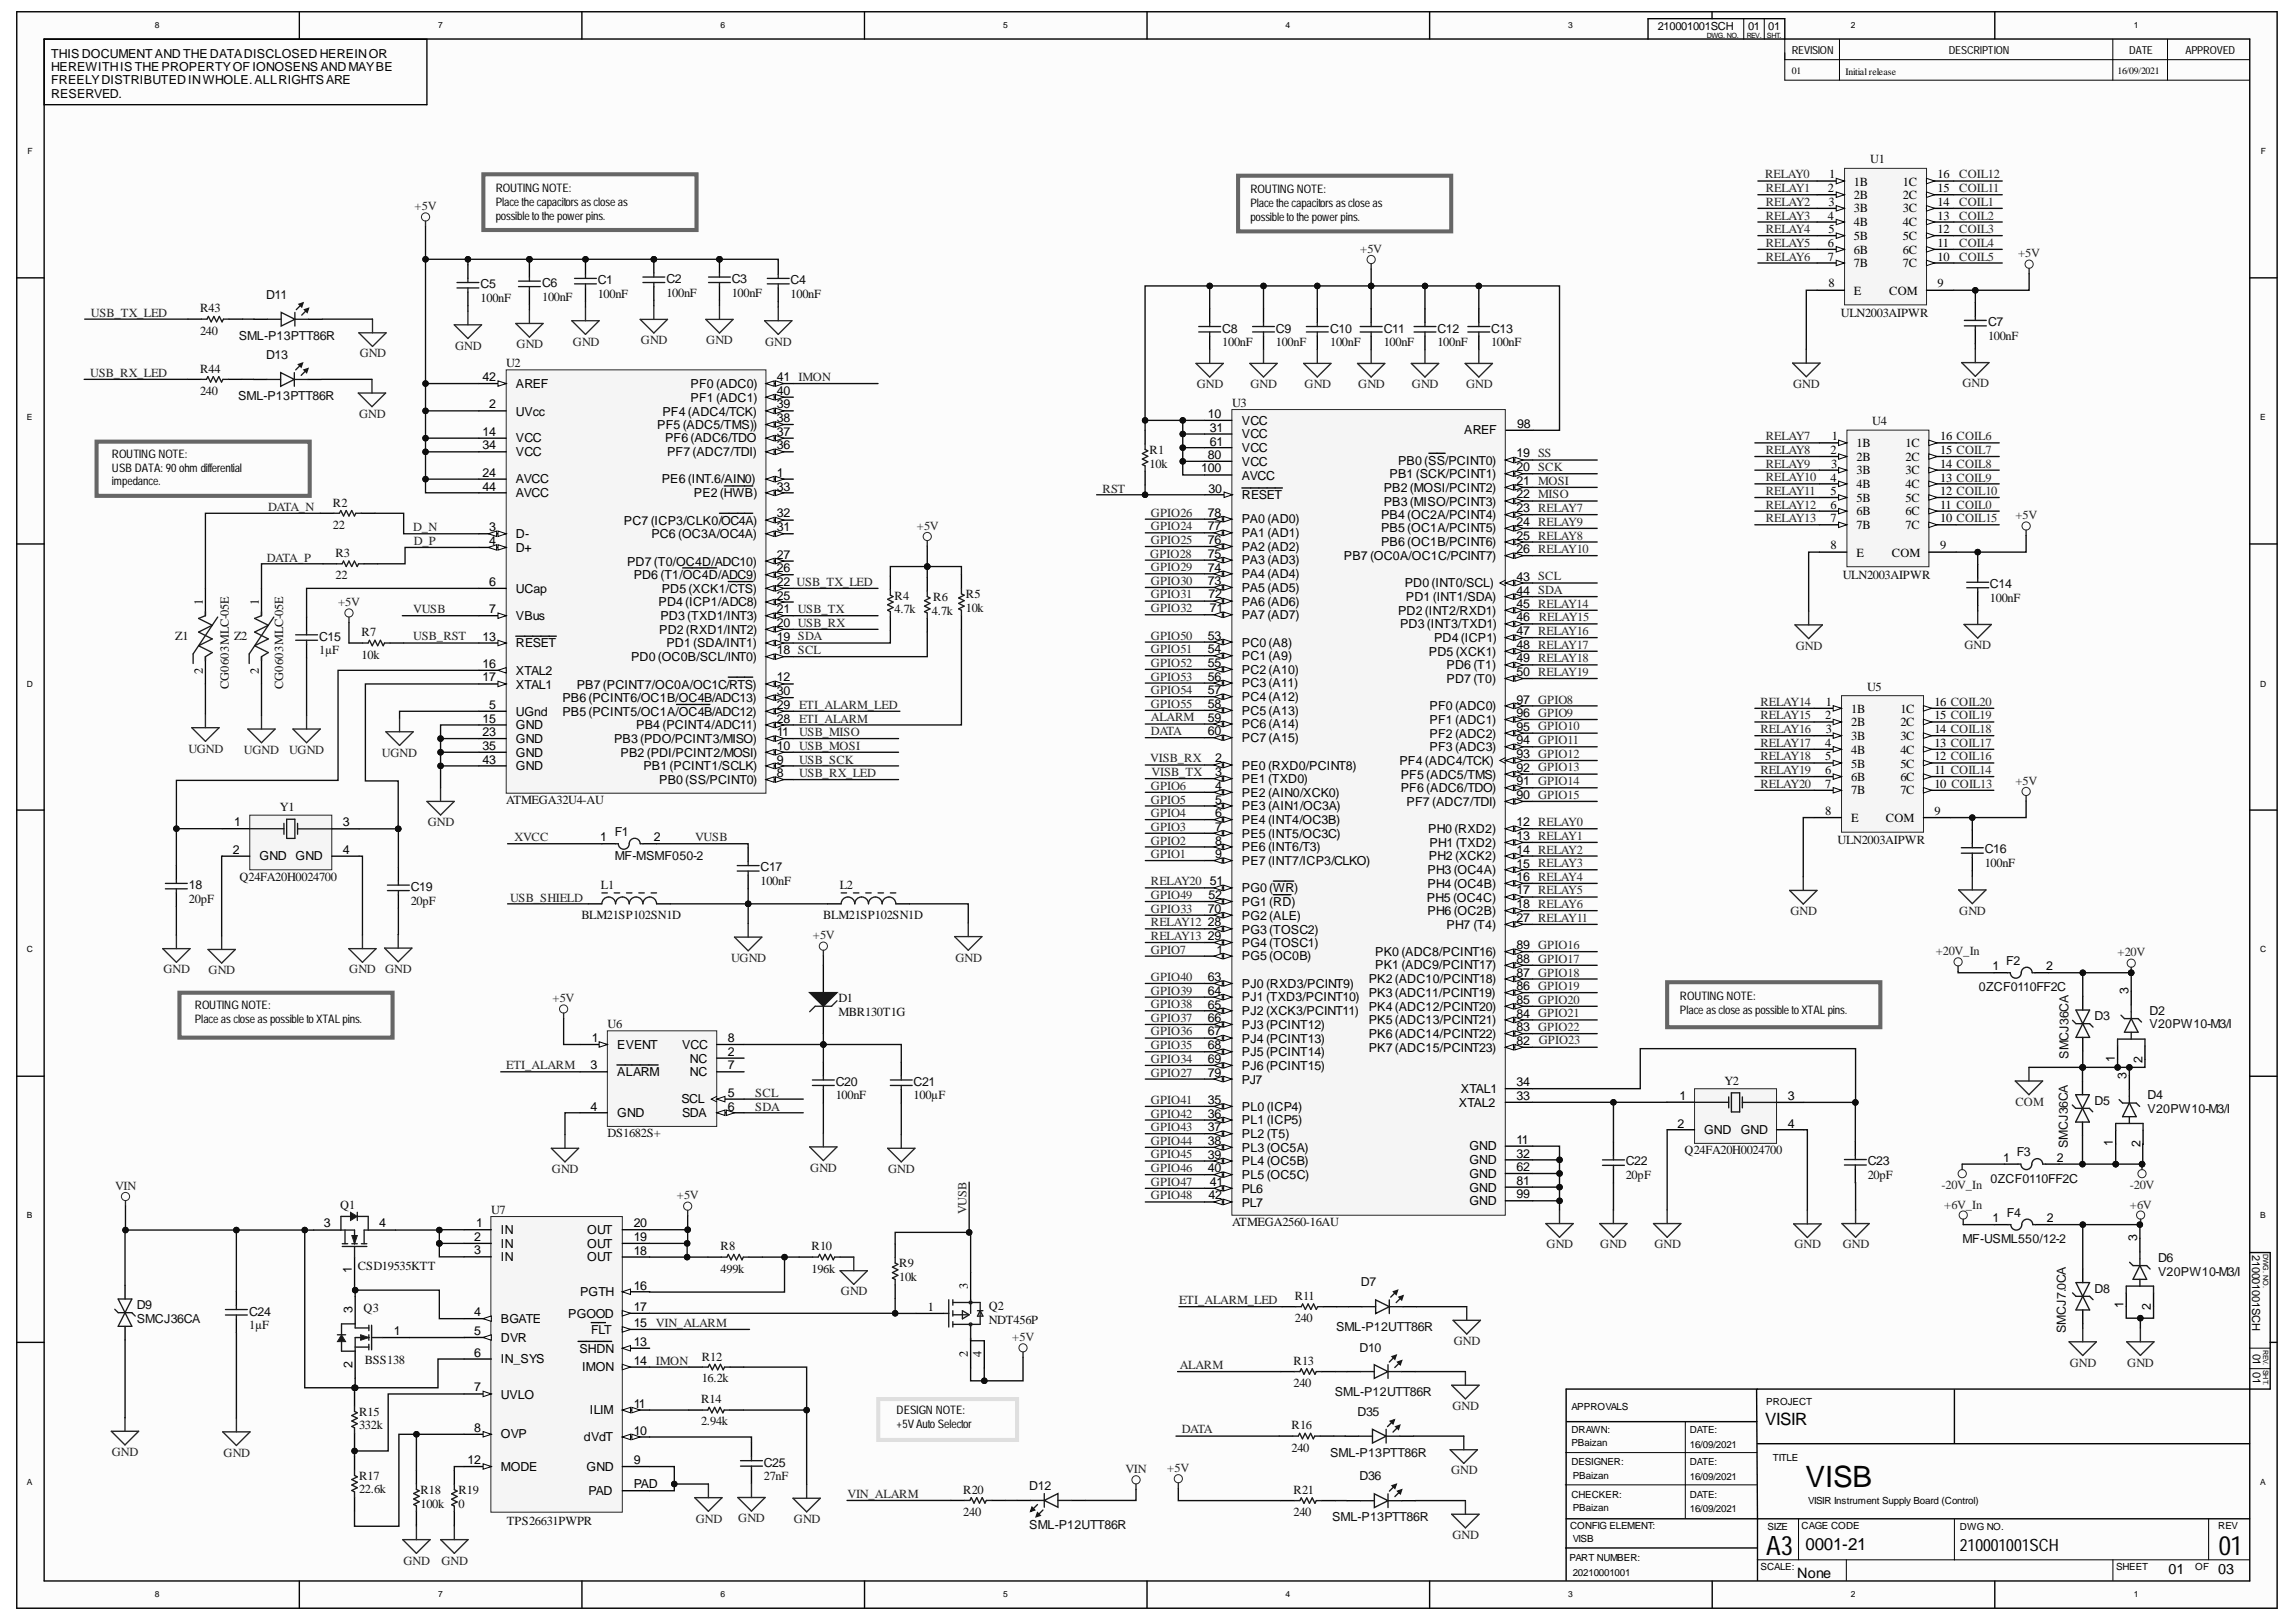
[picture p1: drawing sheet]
<svg xmlns="http://www.w3.org/2000/svg" width="297mm" height="210mm" viewBox="0 0 297 210" stroke-linecap="round" stroke-linejoin="round" font-family="sans-serif">
<defs><g id="words">
<text font-size="3.8" x="233.6" y="192.4">VISB</text>
<g font-size="3.5">
<text x="228.5" y="201.2">A3</text>
<text x="287.1" y="201.2">01</text>
</g>
<g font-size="2.2">
<text x="228.3" y="184.4">VISIR</text>
<text x="233.6" y="200.5">0001-21</text>
<text x="253.6" y="200.8">210001001SCH</text>
</g>
<g font-size="1.9">
<text x="280.5" y="203.7">01</text>
<text x="287" y="203.7">03</text>
<text x="232.5" y="204.2">None</text>
</g>
<g font-size="1.6">
<text x="6.6" y="7.4">THIS DOCUMENT AND THE DATA DISCLOSED HEREIN OR</text>
<text x="6.6" y="9.1">HEREWITH IS THE PROPERTY OF IONOSENS AND MAY BE</text>
<text x="6.6" y="10.9">FREELY DISTRIBUTED IN WHOLE. ALL RIGHTS ARE</text>
<text x="6.6" y="12.7">RESERVED.</text>
<text x="236.6" y="23.1">1</text>
<text x="250.7" y="23.1">16</text>
<text x="236.5" y="24.9">2</text>
<text x="236.5" y="28.4">4</text>
<text x="236.5" y="26.6">3</text>
<text x="239.8" y="24">1B</text>
<text x="239.8" y="25.8">2B</text>
<text x="239.8" y="27.5">3B</text>
<text x="239.8" y="29.3">4B</text>
<text x="246.2" y="24">1C</text>
<text x="246.2" y="25.8">2C</text>
<text x="246.2" y="27.5">3C</text>
<text x="246.2" y="29.3">4C</text>
<text x="250.7" y="24.9">15</text>
<text x="250.7" y="26.6">14</text>
<text x="250.7" y="28.4">13</text>
<text x="236.5" y="32">6</text>
<text x="236.5" y="33.7">7</text>
<text x="236.5" y="30.2">5</text>
<text x="239.8" y="31">5B</text>
<text x="239.8" y="32.8">6B</text>
<text x="239.8" y="34.6">7B</text>
<text x="246.2" y="31">5C</text>
<text x="246.2" y="32.8">6C</text>
<text x="246.2" y="34.6">7C</text>
<text x="250.7" y="30.2">12</text>
<text x="250.7" y="32">11</text>
<text x="250.7" y="33.7">10</text>
<text x="236.5" y="37.2">8</text>
<text x="239.8" y="38.1">E</text>
<text x="244.4" y="38.1">COM</text>
<text x="250.7" y="37.2">9</text>
<text x="62.4" y="49.3">42</text>
<text x="63.3" y="52.8">2</text>
<text x="66.8" y="50.2">AREF</text>
<text x="66.8" y="53.8">UVcc</text>
<text x="85.7" y="53.8">PF4 (ADC4/TCK)</text>
<text x="89.3" y="52">PF1 (ADC1)</text>
<text x="89.3" y="50.2">PF0 (ADC0)</text>
<text x="100.5" y="52.8">39</text>
<text x="100.5" y="51.1">40</text>
<text x="100.5" y="49.3">41 IMON</text>
<text x="62.4" y="58.2">34</text>
<text x="62.4" y="56.4">14</text>
<text x="66.8" y="59">VCC</text>
<text x="66.8" y="57.2">VCC</text>
<text x="85" y="55.5">PF5 (ADC5/TMS))</text>
<text x="86" y="57.2">PF6 (ADC6/TDO</text>
<text x="86.3" y="59">PF7 (ADC7/TDI)</text>
<text x="100.5" y="54.6">38</text>
<text x="100.5" y="58.2">36</text>
<text x="100.5" y="56.4">37</text>
<text x="156.3" y="54.1">10</text>
<text x="156.3" y="59.4">80</text>
<text x="156.5" y="55.9">31</text>
<text x="156.5" y="57.7">61</text>
<text x="160.7" y="55">VCC</text>
<text x="160.7" y="56.7">VCC</text>
<text x="160.7" y="58.5">VCC</text>
<text x="189.4" y="56.2">AREF</text>
<text x="196.2" y="59.2">19 SS</text>
<text x="196.3" y="55.4">98</text>
<text x="236.8" y="58.8">2</text>
<text x="237" y="57">1</text>
<text x="240.2" y="57.8">1B</text>
<text x="240.2" y="59.6">2B</text>
<text x="246.5" y="57.8">1C</text>
<text x="246.5" y="59.6">2C</text>
<text x="251" y="57">16 COIL6</text>
<text x="251" y="58.8">15 COIL7</text>
<text x="62.4" y="63.5">44</text>
<text x="62.4" y="61.7">24</text>
<text x="66.8" y="64.3">AVCC</text>
<text x="66.8" y="62.6">AVCC</text>
<text x="85.6" y="62.6">PE6 (INT.6/AIN0)</text>
<text x="89.8" y="64.3">PE2 (HWB)</text>
<text x="100.5" y="63.5">33</text>
<text x="100.5" y="61.7">1</text>
<text x="155.4" y="61.1">100</text>
<text x="156.3" y="63.7">30</text>
<text x="160.7" y="62.1">AVCC</text>
<text x="160.7" y="60.3">VCC</text>
<text x="160.7" y="64.6">RESET</text>
<text x="179" y="65.4">PB3 (MISO/PCINT3)</text>
<text x="179" y="63.7">PB2 (MOSI/PCINT2)</text>
<text x="179.8" y="61.9">PB1 (SCK/PCINT1)</text>
<text x="180.9" y="60.1">PB0 (SS/PCINT0)</text>
<text x="196.2" y="61">20 SCK</text>
<text x="196.2" y="64.5">22 MISO</text>
<text x="196.2" y="62.7">21 MOSI</text>
<text x="236.8" y="62.3">4</text>
<text x="236.8" y="64.1">5</text>
<text x="236.8" y="65.9">6</text>
<text x="236.9" y="60.5">3</text>
<text x="240.2" y="61.4">3B</text>
<text x="240.2" y="63.2">4B</text>
<text x="240.2" y="64.9">5B</text>
<text x="246.5" y="61.4">3C</text>
<text x="246.5" y="63.2">4C</text>
<text x="246.5" y="64.9">5C</text>
<text x="251" y="60.5">14 COIL8</text>
<text x="251" y="62.3">13 COIL9</text>
<text x="251" y="64.1">12 COIL10</text>
<text x="251" y="65.9">11 COIL0</text>
<text x="63.3" y="70.5">4</text>
<text x="63.3" y="68.7">3</text>
<text x="66.8" y="71.4">D+</text>
<text x="66.8" y="69.7">D-</text>
<text x="80.7" y="67.9">PC7 (ICP3/CLK0/OC4A)</text>
<text x="84.3" y="69.7">PC6 (OC3A/OC4A)</text>
<text x="100.5" y="68.7">31</text>
<text x="100.5" y="67">32</text>
<text x="156.3" y="66.9">78</text>
<text x="156.3" y="68.7">77</text>
<text x="156.3" y="70.4">76</text>
<text x="160.7" y="67.7">PA0 (AD0)</text>
<text x="160.7" y="69.5">PA1 (AD1)</text>
<text x="160.7" y="71.3">PA2 (AD2)</text>
<text x="178.7" y="68.9">PB5 (OC1A/PCINT5)</text>
<text x="178.7" y="70.7">PB6 (OC1B/PCINT6)</text>
<text x="178.7" y="67.2">PB4 (OC2A/PCINT4)</text>
<text x="196.2" y="71.6">26 RELAY10</text>
<text x="196.2" y="68.1">24 RELAY9</text>
<text x="196.2" y="69.8">25 RELAY8</text>
<text x="196.2" y="66.3">23 RELAY7</text>
<text x="236.8" y="67.6">7</text>
<text x="236.8" y="71.1">8</text>
<text x="240.2" y="66.7">6B</text>
<text x="240.2" y="68.5">7B</text>
<text x="246.5" y="66.7">6C</text>
<text x="246.5" y="68.5">7C</text>
<text x="251" y="71.1">9</text>
<text x="251" y="67.6">10 COIL15</text>
<text x="63.3" y="75.8">6</text>
<text x="66.8" y="76.7">UCap</text>
<text x="81.1" y="73.2">PD7 (T0/OC4D/ADC10)</text>
<text x="82" y="74.9">PD6 (T1/OC4D/ADC9)</text>
<text x="85.6" y="76.7">PD5 (XCK1/CTS)</text>
<text x="100.5" y="74.1">26</text>
<text x="100.5" y="77.6">25</text>
<text x="100.5" y="75.8">22 USB_TX_LED</text>
<text x="100.5" y="72.3">27</text>
<text x="156.3" y="72.2">75</text>
<text x="156.3" y="74">74</text>
<text x="156.3" y="75.8">73</text>
<text x="156.3" y="77.4">72</text>
<text x="160.7" y="73">PA3 (AD3)</text>
<text x="160.7" y="74.8">PA4 (AD4)</text>
<text x="160.7" y="76.6">PA5 (AD5)</text>
<text x="173.9" y="72.5">PB7 (OC0A/OC1C/PCINT7)</text>
<text x="181.7" y="76">PD0 (INT0/SCL)</text>
<text x="181.9" y="77.8">PD1 (INT1/SDA)</text>
<text x="196.2" y="76.9">44 SDA</text>
<text x="196.2" y="75.2">43 SCL</text>
<text x="240.2" y="72">E</text>
<text x="244.8" y="72">COM</text>
<text x="26.2" y="78.3" transform="rotate(-90 26.2 78.3)">1</text>
<text x="33.5" y="78.3" transform="rotate(-90 33.5 78.3)">1</text>
<text x="62.4" y="82.9">13</text>
<text x="63.3" y="79.4">7</text>
<text x="66.8" y="80.2">VBus</text>
<text x="66.8" y="83.8">RESET</text>
<text x="85.2" y="78.5">PD4 (ICP1/ADC8)</text>
<text x="85.3" y="82">PD2 (RXD1/INT2)</text>
<text x="85.4" y="80.2">PD3 (TXD1/INT3)</text>
<text x="86.2" y="83.8">PD1 (SDA/INT1)</text>
<text x="100.5" y="81.2">20 USB_RX</text>
<text x="100.5" y="82.9">19 SDA</text>
<text x="100.5" y="79.4">21 USB_TX</text>
<text x="156.3" y="82.8">53</text>
<text x="156.5" y="79.2">71</text>
<text x="160.7" y="83.7">PC0 (A8)</text>
<text x="160.7" y="78.4">PA6 (AD6)</text>
<text x="160.7" y="80.1">PA7 (AD7)</text>
<text x="180.9" y="79.6">PD2 (INT2/RXD1)</text>
<text x="181.1" y="81.3">PD3 (INT3/TXD1)</text>
<text x="185.5" y="83.1">PD4 (ICP1)</text>
<text x="196.2" y="80.4">46</text>
<text x="196.2" y="78.6">45 RELAY14</text>
<text x="196.2" y="84">48 RELAY17</text>
<text x="196.2" y="82.2">47 RELAY16</text>
<text x="26.2" y="87.2" transform="rotate(-90 26.2 87.2)">2</text>
<text x="33.5" y="87.2" transform="rotate(-90 33.5 87.2)">2</text>
<text x="62.4" y="86.4">16</text>
<text x="62.4" y="88.2">17</text>
<text x="66.8" y="87.3">XTAL2</text>
<text x="66.8" y="89.1">XTAL1</text>
<text x="74.6" y="89.1">PB7 (PCINT7/OC0A/OC1C/RTS)</text>
<text x="81.6" y="85.6">PD0 (OC0B/SCL/INT0)</text>
<text x="100.5" y="90">30</text>
<text x="100.5" y="88.2">12</text>
<text x="100.5" y="84.6">18 SCL</text>
<text x="156.3" y="84.5">54</text>
<text x="156.3" y="86.3">55</text>
<text x="156.3" y="88.1">56</text>
<text x="156.3" y="89.9">57</text>
<text x="160.7" y="85.4">PC1 (A9)</text>
<text x="160.7" y="87.2">PC2 (A10)</text>
<text x="160.7" y="88.9">PC3 (A11)</text>
<text x="184.9" y="84.9">PD5 (XCK1)</text>
<text x="187.1" y="88.3">PD7 (T0)</text>
<text x="187.1" y="86.6">PD6 (T1)</text>
<text x="196.2" y="87.5">50 RELAY19</text>
<text x="196.2" y="85.7">49 RELAY18</text>
<text x="62.4" y="93.5">15</text>
<text x="62.4" y="95.3">23</text>
<text x="63.3" y="91.7">5</text>
<text x="66.8" y="92.7">UGnd</text>
<text x="66.8" y="94.3">GND</text>
<text x="72.8" y="90.9">PB6 (PCINT6/OC1B/OC4B/ADC13)</text>
<text x="72.8" y="92.7">PB5 (PCINT5/OC1A/OC4B/ADC12)</text>
<text x="82.3" y="94.3">PB4 (PCINT4/ADC11)</text>
<text x="100.5" y="91.7">29</text>
<text x="100.5" y="93.5">28</text>
<text x="100.5" y="95.3">11</text>
<text x="156.3" y="91.6">58</text>
<text x="156.3" y="93.4">59</text>
<text x="156.3" y="95.1">60</text>
<text x="160.7" y="90.7">PC4 (A12)</text>
<text x="160.7" y="92.5">PC5 (A13)</text>
<text x="160.7" y="94.3">PC6 (A14)</text>
<text x="184.9" y="91.9">PF0 (ADC0)</text>
<text x="184.9" y="93.7">PF1 (ADC1)</text>
<text x="184.9" y="95.4">PF2 (ADC2)</text>
<text x="196.2" y="91.1">97 GPIO8</text>
<text x="196.2" y="92.8">96 GPIO9</text>
<text x="196.2" y="94.6">95 GPIO10</text>
<text x="236.1" y="93.1">2</text>
<text x="236.2" y="91.3">1</text>
<text x="236.2" y="94.9">3</text>
<text x="239.5" y="92.2">1B</text>
<text x="239.5" y="94">2B</text>
<text x="239.5" y="95.8">3B</text>
<text x="245.9" y="92.2">1C</text>
<text x="245.9" y="94">2C</text>
<text x="245.9" y="95.8">3C</text>
<text x="250.3" y="91.3">16 COIL20</text>
<text x="250.3" y="93.1">15 COIL19</text>
<text x="250.3" y="94.9">14 COIL18</text>
<text x="62.4" y="98.8">43</text>
<text x="62.4" y="97.1">35</text>
<text x="66.8" y="99.7">GND</text>
<text x="66.8" y="97.9">GND</text>
<text x="66.8" y="96.1">GND</text>
<text x="79.4" y="96.1">PB3 (PDO/PCINT3/MISO)</text>
<text x="80.3" y="97.9">PB2 (PDI/PCINT2/MOSI)</text>
<text x="83.2" y="99.7">PB1 (PCINT1/SCLK)</text>
<text x="85.3" y="101.5">PB0 (SS/PCINT0)</text>
<text x="100.5" y="100.6">8</text>
<text x="100.5" y="97.1">10</text>
<text x="100.5" y="98.8">9</text>
<text x="157.2" y="98.7">2</text>
<text x="157.2" y="100.4">3</text>
<text x="160.7" y="96">PC7 (A15)</text>
<text x="160.7" y="99.6">PE0 (RXD0/PCINT8)</text>
<text x="160.7" y="101.4">PE1 (TXD0)</text>
<text x="181.1" y="99">PF4 (ADC4/TCK)</text>
<text x="181.2" y="100.8">PF5 (ADC5/TMS)</text>
<text x="184.9" y="97.2">PF3 (ADC3)</text>
<text x="196.2" y="99.8">92 GPIO13</text>
<text x="196.2" y="101.6">91 GPIO14</text>
<text x="196.2" y="96.3">94 GPIO11</text>
<text x="196.2" y="98.1">93 GPIO12</text>
<text x="236.1" y="96.6">4</text>
<text x="236.1" y="98.4">5</text>
<text x="236.1" y="100.2">6</text>
<text x="236.1" y="102">7</text>
<text x="239.5" y="97.6">4B</text>
<text x="239.5" y="99.3">5B</text>
<text x="239.5" y="101">6B</text>
<text x="245.9" y="97.6">4C</text>
<text x="245.9" y="99.3">5C</text>
<text x="245.9" y="101">6C</text>
<text x="250.3" y="96.6">13 COIL17</text>
<text x="250.3" y="98.4">12 COIL16</text>
<text x="250.3" y="100.2">11 COIL14</text>
<text x="250.3" y="102">10 COIL13</text>
<text x="30.3" y="106.9">1</text>
<text x="44.3" y="106.9">3</text>
<text x="157.2" y="104">5</text>
<text x="157.2" y="105.8">6</text>
<text x="157.2" y="107.5">7</text>
<text x="157.2" y="102.2">4</text>
<text x="160.7" y="104.8">PE3 (AIN1/OC3A)</text>
<text x="160.7" y="106.6">PE4 (INT4/OC3B)</text>
<text x="160.7" y="103.1">PE2 (AIN0/XCK0)</text>
<text x="181.2" y="102.5">PF6 (ADC6/TDO)</text>
<text x="182" y="104.3">PF7 (ADC7/TDI)</text>
<text x="184.8" y="107.8">PH0 (RXD2)</text>
<text x="196.2" y="103.4">90 GPIO15</text>
<text x="196.2" y="106.9">12 RELAY0</text>
<text x="236.1" y="105.5">8</text>
<text x="239.5" y="102.8">7B</text>
<text x="239.5" y="106.4">E</text>
<text x="244" y="106.4">COM</text>
<text x="245.9" y="102.8">7C</text>
<text x="250.3" y="105.5">9</text>
<text x="30.1" y="110.5">2</text>
<text x="33.6" y="111.3">GND GND</text>
<text x="44.3" y="110.5">4</text>
<text x="77.7" y="108.9">1</text>
<text x="84.6" y="108.9">2</text>
<text x="157.2" y="111.1">9</text>
<text x="157.2" y="109.3">8</text>
<text x="160.7" y="111.9">PE7 (INT7/ICP3/CLKO)</text>
<text x="160.7" y="108.4">PE5 (INT5/OC3C)</text>
<text x="160.7" y="110.2">PE6 (INT6/T3)</text>
<text x="184.7" y="113.1">PH3 (OC4A)</text>
<text x="184.9" y="111.3">PH2 (XCK2)</text>
<text x="184.9" y="109.6">PH1 (TXD2)</text>
<text x="196.2" y="108.7">13 RELAY1</text>
<text x="196.2" y="112.3">15 RELAY3</text>
<text x="196.2" y="110.5">14 RELAY2</text>
<text x="156.3" y="118.1">70</text>
<text x="156.3" y="119.9">28</text>
<text x="156.3" y="116.3">52</text>
<text x="156.5" y="114.6">51</text>
<text x="160.7" y="119">PG2 (ALE)</text>
<text x="160.7" y="117.3">PG1 (RD)</text>
<text x="160.7" y="115.5">PG0 (WR)</text>
<text x="184.6" y="116.7">PH5 (OC4C)</text>
<text x="184.7" y="114.9">PH4 (OC4B)</text>
<text x="184.7" y="118.4">PH6 (OC2B)</text>
<text x="196.2" y="114">16 RELAY4</text>
<text x="196.2" y="117.5">18 RELAY6</text>
<text x="196.2" y="115.7">17 RELAY5</text>
<text x="196.2" y="119.3">27 RELAY11</text>
<text x="156.3" y="121.7">29</text>
<text x="157.4" y="123.4">1</text>
<text x="160.7" y="124.3">PG5 (OC0B)</text>
<text x="160.7" y="122.6">PG4 (TOSC1)</text>
<text x="160.7" y="120.8">PG3 (TOSC2)</text>
<text x="177.9" y="123.7">PK0 (ADC8/PCINT16)</text>
<text x="177.9" y="125.5">PK1 (ADC9/PCINT17)</text>
<text x="187.1" y="120.2">PH7 (T4)</text>
<text x="196.2" y="122.8">89 GPIO16</text>
<text x="196.2" y="124.6">88 GPIO17</text>
<text x="257.8" y="125.5">1</text>
<text x="264.7" y="125.5">2</text>
<text x="156.3" y="127">63</text>
<text x="156.3" y="128.8">64</text>
<text x="156.3" y="130.5">65</text>
<text x="160.7" y="127.8">PJ0 (RXD3/PCINT9)</text>
<text x="160.7" y="129.6">PJ1 (TXD3/PCINT10)</text>
<text x="160.7" y="131.4">PJ2 (XCK3/PCINT11)</text>
<text x="177.1" y="127.2">PK2 (ADC10/PCINT18)</text>
<text x="177.1" y="129">PK3 (ADC11/PCINT19)</text>
<text x="177.1" y="130.8">PK4 (ADC12/PCINT20)</text>
<text x="196.2" y="126.4">87 GPIO18</text>
<text x="196.2" y="128.2">86 GPIO19</text>
<text x="196.2" y="129.9">85 GPIO20</text>
<text x="196.2" y="131.7">84 GPIO21</text>
<text x="275.4" y="128.7" transform="rotate(-90 275.4 128.7)">3</text>
<text x="76.6" y="134.8">1</text>
<text x="79.9" y="135.8">EVENT</text>
<text x="88.2" y="135.8">VCC</text>
<text x="89.3" y="137.5">NC</text>
<text x="94.2" y="136.6">2</text>
<text x="94.2" y="134.8">8</text>
<text x="156.3" y="132.2">66</text>
<text x="156.3" y="134">67</text>
<text x="156.3" y="135.8">68</text>
<text x="156.3" y="137.5">69</text>
<text x="160.7" y="133.2">PJ3 (PCINT12)</text>
<text x="160.7" y="134.9">PJ4 (PCINT13)</text>
<text x="160.7" y="136.7">PJ5 (PCINT14)</text>
<text x="177.1" y="132.6">PK5 (ADC13/PCINT21)</text>
<text x="177.1" y="134.3">PK6 (ADC14/PCINT22)</text>
<text x="177.1" y="136.1">PK7 (ADC15/PCINT23)</text>
<text x="196.2" y="133.4">83 GPIO22</text>
<text x="196.2" y="135.2">82</text>
<text x="273.6" y="137.4" transform="rotate(-90 273.6 137.4)">1</text>
<text x="277.2" y="137.5" transform="rotate(-90 277.2 137.5)">2</text>
<text x="76.4" y="138.4">3</text>
<text x="76.4" y="143.7">4</text>
<text x="79.9" y="139.2">ALARM</text>
<text x="88.2" y="142.8">SCL</text>
<text x="89.3" y="139.2">NC</text>
<text x="94.2" y="138.4">7</text>
<text x="94.2" y="143.7">6</text>
<text x="94.2" y="141.9">5</text>
<text x="156.3" y="139.3">79</text>
<text x="156.3" y="142.9">35</text>
<text x="160.7" y="138.5">PJ6 (PCINT15)</text>
<text x="160.7" y="140.3">PJ7</text>
<text x="160.7" y="143.7">PL0 (ICP4)</text>
<text x="188.7" y="143.2">XTAL2</text>
<text x="189" y="141.4">XTAL1</text>
<text x="196.2" y="140.6">34</text>
<text x="196.2" y="142.4">33</text>
<text x="217.3" y="142.4">1</text>
<text x="231.3" y="142.4">3</text>
<text x="275.1" y="139.6" transform="rotate(-90 275.1 139.6)">3</text>
<text x="79.9" y="144.6">GND</text>
<text x="88.2" y="144.6">SDA</text>
<text x="156.3" y="144.6">36</text>
<text x="156.3" y="146.4">37</text>
<text x="156.3" y="148.2">38</text>
<text x="156.3" y="150">39</text>
<text x="160.7" y="145.5">PL1 (ICP5)</text>
<text x="160.7" y="147.3">PL2 (T5)</text>
<text x="160.7" y="149">PL3 (OC5A)</text>
<text x="190.1" y="148.9">GND</text>
<text x="196.2" y="148">11</text>
<text x="196.2" y="149.8">32</text>
<text x="217" y="145.9">2</text>
<text x="220.5" y="146.8">GND</text>
<text x="225.2" y="146.8">GND</text>
<text x="231.3" y="145.9">4</text>
<text x="273.4" y="148.3" transform="rotate(-90 273.4 148.3)">1</text>
<text x="276.9" y="148.5" transform="rotate(-90 276.9 148.5)">2</text>
<text x="156.3" y="151.7">40</text>
<text x="156.3" y="155.2">42</text>
<text x="156.5" y="153.4">41</text>
<text x="160.7" y="150.8">PL4 (OC5B)</text>
<text x="160.7" y="152.6">PL5 (OC5C)</text>
<text x="160.7" y="154.4">PL6</text>
<text x="190.1" y="156">GND</text>
<text x="190.1" y="150.6">GND</text>
<text x="190.1" y="152.4">GND</text>
<text x="190.1" y="154.2">GND</text>
<text x="196.2" y="155">99</text>
<text x="196.2" y="151.6">62</text>
<text x="196.2" y="153.4">81</text>
<text x="259.1" y="150.3">1</text>
<text x="266.1" y="150.3">2</text>
<text x="41.9" y="158.8">3</text>
<text x="49.1" y="158.8">4</text>
<text x="61.3" y="160.6">2</text>
<text x="61.6" y="158.8">1</text>
<text x="64.8" y="159.7">IN</text>
<text x="64.8" y="161.5">IN</text>
<text x="76" y="161.5">OUT</text>
<text x="76" y="159.7">OUT</text>
<text x="82" y="160.6">19</text>
<text x="82" y="158.8">20</text>
<text x="160.7" y="156.1">PL7</text>
<text x="257.8" y="158.2">1</text>
<text x="264.8" y="158.2">2</text>
<text x="276.5" y="160.6" transform="rotate(-90 276.5 160.6)">3</text>
<text x="45.5" y="164.7" transform="rotate(-90 45.5 164.7)">1</text>
<text x="61.3" y="162.3">3</text>
<text x="64.8" y="163.2">IN</text>
<text x="75" y="167.7">PGTH</text>
<text x="76" y="163.2">OUT</text>
<text x="82" y="166.9">16</text>
<text x="82" y="162.4">18</text>
<text x="125.2" y="166.8" transform="rotate(-90 125.2 166.8)">3</text>
<text x="45.6" y="169.9" transform="rotate(-90 45.6 169.9)">3</text>
<text x="50.9" y="172.8">1</text>
<text x="61.3" y="170.3">4</text>
<text x="61.3" y="172.8">5</text>
<text x="64.8" y="171.2">BGATE</text>
<text x="64.8" y="173.6">DVR</text>
<text x="73.5" y="170.5">PGOOD</text>
<text x="76.5" y="172.6">FLT</text>
<text x="82" y="169.7">17</text>
<text x="82" y="171.7">15</text>
<text x="120.1" y="169.7">1</text>
<text x="274.7" y="169.3" transform="rotate(-90 274.7 169.3)">1</text>
<text x="278.3" y="169.5" transform="rotate(-90 278.3 169.5)">2</text>
<text x="45.6" y="177" transform="rotate(-90 45.6 177)">2</text>
<text x="61.3" y="175.6">6</text>
<text x="64.8" y="176.4">IN_SYS</text>
<text x="75" y="175.1">SHDN</text>
<text x="75.3" y="177.4">IMON</text>
<text x="82" y="174.1">13</text>
<text x="82" y="176.6">14</text>
<text x="125.2" y="175.7" transform="rotate(-90 125.2 175.7)">2</text>
<text x="127" y="175.7" transform="rotate(-90 127 175.7)">4</text>
<text x="61.3" y="180.1">7</text>
<text x="61.3" y="185.3">8</text>
<text x="64.8" y="181">UVLO</text>
<text x="76.3" y="183">ILIM</text>
<text x="82" y="182.2">11</text>
<text x="82" y="185.6">10</text>
<text x="60.5" y="189.4">12</text>
<text x="64.8" y="186.2">OVP</text>
<text x="64.8" y="190.4">MODE</text>
<text x="75.6" y="186.5">dVdT</text>
<text x="75.9" y="190.4">GND</text>
<text x="82" y="189.4">9</text>
<text x="76.1" y="193.5">PAD</text>
<text x="82" y="192.6">PAD</text>
</g>
<g font-size="1.6" fill="#262626">
<text x="228.3" y="23.1">RELAY0</text>
<text x="253.5" y="23.1">COIL12</text>
<text x="53.6" y="27.2">+5V</text>
<text x="228.4" y="24.9">RELAY1</text>
<text x="228.4" y="26.6">RELAY2</text>
<text x="228.4" y="28.4">RELAY3</text>
<text x="253.5" y="28.4">COIL2</text>
<text x="253.5" y="26.6">COIL1</text>
<text x="253.5" y="24.9">COIL11</text>
<text x="176" y="32.7">+5V</text>
<text x="228.4" y="30.2">RELAY4</text>
<text x="228.4" y="32">RELAY5</text>
<text x="228.4" y="33.7">RELAY6</text>
<text x="253.5" y="33.7">COIL5</text>
<text x="253.5" y="32">COIL4</text>
<text x="253.5" y="30.2">COIL3</text>
<text x="261.1" y="33.3">+5V</text>
<text x="11.8" y="41">USB_TX_LED</text>
<text x="46.5" y="46.2">GND</text>
<text x="58.9" y="45.2">GND</text>
<text x="66.8" y="45.1">GND</text>
<text x="74.1" y="44.7">GND</text>
<text x="82.9" y="44.6">GND</text>
<text x="91.4" y="44.6">GND</text>
<text x="99" y="44.7">GND</text>
<text x="11.7" y="48.8">USB_RX_LED</text>
<text x="154.8" y="50.2">GND</text>
<text x="161.8" y="50.2">GND</text>
<text x="168.8" y="50.2">GND</text>
<text x="175.7" y="50.2">GND</text>
<text x="182.7" y="50.2">GND</text>
<text x="189.7" y="50.2">GND</text>
<text x="232" y="50.2">GND</text>
<text x="253.9" y="50.1">GND</text>
<text x="46.4" y="54.1">GND</text>
<text x="228.4" y="57">RELAY7</text>
<text x="228.4" y="58.8">RELAY8</text>
<text x="142.6" y="63.7">RST</text>
<text x="228.4" y="60.5">RELAY9</text>
<text x="228.4" y="62.3">RELAY10</text>
<text x="228.4" y="64.1">RELAY11</text>
<text x="228.4" y="65.9">RELAY12</text>
<text x="34.7" y="66.1">DATA_N</text>
<text x="53.5" y="68.7">D_N</text>
<text x="53.6" y="70.5">D_P</text>
<text x="118.6" y="68.6">+5V</text>
<text x="148.9" y="66.9">GPIO26</text>
<text x="148.9" y="68.7">GPIO24</text>
<text x="148.9" y="70.4">GPIO25</text>
<text x="228.4" y="67.5">RELAY13</text>
<text x="260.7" y="67.2">+5V</text>
<text x="34.5" y="72.7">DATA_P</text>
<text x="148.8" y="72.2">GPIO28</text>
<text x="148.9" y="73.9">GPIO29</text>
<text x="148.9" y="75.7">GPIO30</text>
<text x="148.9" y="77.4">GPIO31</text>
<text x="43.7" y="78.5">+5V</text>
<text x="53.5" y="79.4">VUSB</text>
<text x="53.5" y="82.9">USB_RST</text>
<text x="148.9" y="79.2">GPIO32</text>
<text x="148.9" y="82.8">GPIO50</text>
<text x="199.1" y="80.4">RELAY15</text>
<text x="148.9" y="84.5">GPIO51</text>
<text x="148.9" y="86.3">GPIO52</text>
<text x="148.9" y="88.1">GPIO53</text>
<text x="148.9" y="89.9">GPIO54</text>
<text x="232.3" y="84.1">GND</text>
<text x="254.1" y="84">GND</text>
<text x="103.4" y="95.3">USB_MISO</text>
<text x="103.4" y="93.5">ETI_ALARM</text>
<text x="103.4" y="91.7">ETI_ALARM_LED</text>
<text x="148.9" y="91.6">GPIO55</text>
<text x="148.9" y="93.3">ALARM</text>
<text x="148.9" y="95.1">DATA</text>
<text x="227.8" y="91.3">RELAY14</text>
<text x="227.8" y="93.1">RELAY15</text>
<text x="227.8" y="94.9">RELAY16</text>
<text x="24.4" y="97.4">UGND</text>
<text x="31.6" y="97.6">UGND</text>
<text x="37.4" y="97.6">UGND</text>
<text x="49.4" y="97.9">UGND</text>
<text x="103.4" y="97.1">USB_MOSI</text>
<text x="103.4" y="98.8">USB_SCK</text>
<text x="103.4" y="100.5">USB_RX_LED</text>
<text x="148.8" y="98.6">VISB_RX</text>
<text x="149" y="100.4">VISB_TX</text>
<text x="227.8" y="96.6">RELAY17</text>
<text x="227.8" y="98.4">RELAY18</text>
<text x="227.8" y="100.2">RELAY19</text>
<text x="227.8" y="102">RELAY20</text>
<text x="260.7" y="101.5">+5V</text>
<text x="55.3" y="106.9">GND</text>
<text x="148.9" y="102.2">GPIO6</text>
<text x="148.9" y="104">GPIO5</text>
<text x="148.9" y="105.8">GPIO4</text>
<text x="148.9" y="107.5">GPIO3</text>
<text x="66.6" y="108.9">XVCC</text>
<text x="89.9" y="108.9">VUSB</text>
<text x="148.9" y="109.3">GPIO2</text>
<text x="148.9" y="111.1">GPIO1</text>
<text x="66" y="116.7">USB_SHIELD</text>
<text x="148.9" y="114.5">RELAY20</text>
<text x="148.9" y="116.3">GPIO49</text>
<text x="148.9" y="118.1">GPIO33</text>
<text x="148.9" y="119.9">RELAY12</text>
<text x="231.6" y="118.4">GND</text>
<text x="253.5" y="118.4">GND</text>
<text x="21.2" y="126">GND</text>
<text x="45.2" y="126">GND</text>
<text x="49.8" y="125.9">GND</text>
<text x="94.6" y="124.5">UGND</text>
<text x="105.2" y="121.6">+5V</text>
<text x="123.6" y="124.4">GND</text>
<text x="148.9" y="121.6">RELAY13</text>
<text x="148.9" y="123.4">GPIO7</text>
<text x="250.4" y="123.6">+20V_In</text>
<text x="273.9" y="123.8">+20V</text>
<text x="27" y="126">GND</text>
<text x="71.5" y="129.7">+5V</text>
<text x="148.9" y="127">GPIO40</text>
<text x="148.9" y="128.7">GPIO39</text>
<text x="148.9" y="130.4">GPIO38</text>
<text x="148.9" y="132.2">GPIO37</text>
<text x="148.9" y="134">GPIO36</text>
<text x="148.9" y="135.8">GPIO35</text>
<text x="148.9" y="137.5">GPIO34</text>
<text x="199.1" y="135.2">GPIO23</text>
<text x="65.5" y="138.4">ETI_ALARM</text>
<text x="97.7" y="143.7">SDA</text>
<text x="97.7" y="141.9">SCL</text>
<text x="148.9" y="139.3">GPIO27</text>
<text x="148.9" y="142.9">GPIO41</text>
<text x="260.7" y="143.1">COM</text>
<text x="148.9" y="144.6">GPIO42</text>
<text x="148.9" y="146.4">GPIO43</text>
<text x="148.9" y="148.2">GPIO44</text>
<text x="148.9" y="149.9">GPIO45</text>
<text x="14.9" y="153.9">VIN</text>
<text x="71.4" y="151.8">GND</text>
<text x="87.6" y="155.2">+5V</text>
<text x="104.8" y="151.7">GND</text>
<text x="114.9" y="151.8">GND</text>
<text x="148.9" y="151.7">GPIO46</text>
<text x="148.9" y="153.4">GPIO47</text>
<text x="148.9" y="155.2">GPIO48</text>
<text x="251.2" y="153.9">-20V_In</text>
<text x="275.6" y="153.9">-20V</text>
<text x="125" y="157.2" transform="rotate(-90 125 157.2)">VUSB</text>
<text x="200.1" y="161.6">GND</text>
<text x="207" y="161.6">GND</text>
<text x="214" y="161.6">GND</text>
<text x="232.2" y="161.6">GND</text>
<text x="238.4" y="161.6">GND</text>
<text x="251.5" y="156.4">+6V_In</text>
<text x="275.6" y="156.4">+6V</text>
<text x="108.8" y="167.6">GND</text>
<text x="84.9" y="171.7">VIN_ALARM</text>
<text x="131" y="173.6">+5V</text>
<text x="152.5" y="168.7">ETI_ALARM_LED</text>
<text x="84.9" y="176.6">IMON</text>
<text x="152.6" y="177.2">ALARM</text>
<text x="188.1" y="174.1">GND</text>
<text x="267.8" y="176.9">GND</text>
<text x="275.2" y="176.9">GND</text>
<text x="152.9" y="185.5">DATA</text>
<text x="187.9" y="182.4">GND</text>
<text x="14.5" y="188.4">GND</text>
<text x="28.9" y="188.5">GND</text>
<text x="145.6" y="190.6">VIN</text>
<text x="151" y="190.5">+5V</text>
<text x="187.7" y="190.8">GND</text>
<text x="90" y="197.1">GND</text>
<text x="95.5" y="197">GND</text>
<text x="102.7" y="197.1">GND</text>
<text x="109.6" y="193.8">VIN_ALARM</text>
<text x="52.2" y="202.5">GND</text>
<text x="57.1" y="202.5">GND</text>
<text x="187.9" y="199.2">GND</text>
</g>
<g font-size="1.6" fill="#0e0e0e">
<text x="242" y="21.1">U1</text>
<text x="25.9" y="40.4">R43</text>
<text x="34.4" y="38.7">D11</text>
<text x="62.2" y="39.1">100nF</text>
<text x="62.2" y="37.3">C5</text>
<text x="70.1" y="38.9">100nF</text>
<text x="70.1" y="37.1">C6</text>
<text x="77.3" y="38.6">100nF</text>
<text x="77.3" y="36.8">C1</text>
<text x="86.2" y="38.4">100nF</text>
<text x="86.2" y="36.6">C2</text>
<text x="94.7" y="38.4">100nF</text>
<text x="94.7" y="36.6">C3</text>
<text x="102.3" y="38.6">100nF</text>
<text x="102.3" y="36.8">C4</text>
<text x="238.2" y="41">ULN2003AIPWR</text>
<text x="25.9" y="43.3">240</text>
<text x="30.9" y="44">SML-P13PTT86R</text>
<text x="34.4" y="46.5">D13</text>
<text x="65.5" y="47.5">U2</text>
<text x="158.1" y="44.7">100nF</text>
<text x="158.1" y="43">C8</text>
<text x="165.1" y="44.7">100nF</text>
<text x="165.1" y="43">C9</text>
<text x="172.1" y="44.7">100nF</text>
<text x="172.1" y="43">C10</text>
<text x="179" y="44.7">100nF</text>
<text x="179" y="43">C11</text>
<text x="186" y="44.7">100nF</text>
<text x="186" y="43">C12</text>
<text x="192.9" y="44.7">100nF</text>
<text x="192.9" y="43">C13</text>
<text x="257.2" y="44">100nF</text>
<text x="257.2" y="42.2">C7</text>
<text x="25.9" y="51.1">240</text>
<text x="25.9" y="48.3">R44</text>
<text x="30.8" y="51.7">SML-P13PTT86R</text>
<text x="159.4" y="52.7">U3</text>
<text x="148.7" y="58.8">R1</text>
<text x="242.2" y="55">U4</text>
<text x="43.1" y="65.6">R2</text>
<text x="148.7" y="60.5">10k</text>
<text x="43.1" y="68.4">22</text>
<text x="43.4" y="72.1">R3</text>
<text x="43.4" y="74.9">22</text>
<text x="115.7" y="77.6">R4</text>
<text x="120.7" y="77.8">R6</text>
<text x="125" y="77.4">R5</text>
<text x="238.4" y="74.9">ULN2003AIPWR</text>
<text x="257.4" y="77.9">100nF</text>
<text x="257.4" y="76.1">C14</text>
<text x="22.7" y="82.9">Z1</text>
<text x="30.3" y="82.9">Z2</text>
<text x="41.3" y="82.9">C15</text>
<text x="46.8" y="82.3">R7</text>
<text x="115.7" y="79.4">4.7k</text>
<text x="120.6" y="79.6">4.7k</text>
<text x="125" y="79.2">10k</text>
<text x="29.6" y="89.2" transform="rotate(-90 29.6 89.2)">CG0603MLC-05E</text>
<text x="36.6" y="89.2" transform="rotate(-90 36.6 89.2)">CG0603MLC-05E</text>
<text x="41.3" y="84.6">1µF</text>
<text x="46.8" y="85.2">10k</text>
<text x="241.5" y="89.4">U5</text>
<text x="36.2" y="105">Y1</text>
<text x="65.5" y="104.1">ATMEGA32U4-AU</text>
<text x="31" y="114">Q24FA20H0024700</text>
<text x="79.5" y="108.1">F1</text>
<text x="79.5" y="111.3">MF-MSMF050-2</text>
<text x="98.4" y="112.8">C17</text>
<text x="237.7" y="109.2">ULN2003AIPWR</text>
<text x="256.8" y="112.2">100nF</text>
<text x="256.8" y="110.4">C16</text>
<text x="24.5" y="116.8">20pF</text>
<text x="24.5" y="115.1">18</text>
<text x="53.1" y="117.1">20pF</text>
<text x="53.1" y="115.3">C19</text>
<text x="75.2" y="118.9">BLM21SP102SN1D</text>
<text x="77.8" y="115.1">L1</text>
<text x="98.4" y="114.6">100nF</text>
<text x="106.5" y="118.9">BLM21SP102SN1D</text>
<text x="108.6" y="115.1">L2</text>
<text x="259.6" y="124.9">F2</text>
<text x="108.5" y="129.7">D1</text>
<text x="108.5" y="131.5">MBR130T1G</text>
<text x="256" y="128.2">0ZCF0110FF2C</text>
<text x="271" y="132">D3</text>
<text x="278.1" y="131.3">D2</text>
<text x="78.6" y="133.1">U6</text>
<text x="267.6" y="137" transform="rotate(-90 267.6 137)">SMCJ36CA</text>
<text x="278.1" y="133.1">V20PW10-M3/I</text>
<text x="108.1" y="142.3">100nF</text>
<text x="108.1" y="140.5">C20</text>
<text x="118.2" y="142.3">100µF</text>
<text x="118.2" y="140.5">C21</text>
<text x="223.1" y="140.4">Y2</text>
<text x="271" y="143">D5</text>
<text x="277.8" y="142.3">D4</text>
<text x="78.6" y="147.2">DS1682S+</text>
<text x="217.9" y="149.4">Q24FA20H0024700</text>
<text x="260.9" y="149.6">F3</text>
<text x="267.5" y="148.6" transform="rotate(-90 267.5 148.6)">SMCJ36CA</text>
<text x="277.8" y="144.1">V20PW10-M3/I</text>
<text x="210.3" y="152.6">20pF</text>
<text x="210.3" y="150.8">C22</text>
<text x="241.6" y="152.6">20pF</text>
<text x="241.6" y="150.8">C23</text>
<text x="257.5" y="153.1">0ZCF0110FF2C</text>
<text x="44" y="156.4">Q1</text>
<text x="63.5" y="157.1">U7</text>
<text x="93.2" y="161.8">R8</text>
<text x="105" y="161.8">R10</text>
<text x="159.4" y="158.7">ATMEGA2560-16AU</text>
<text x="253.9" y="160.9">MF-USML550/12-2</text>
<text x="259.6" y="157.5">F4</text>
<text x="46.3" y="164.3">CSD19535KTT</text>
<text x="93.2" y="164.7">499k</text>
<text x="105" y="164.7">196k</text>
<text x="116.3" y="165.8">10k</text>
<text x="116.3" y="164">R9</text>
<text x="176.1" y="166.5">D7</text>
<text x="271" y="167.3">D8</text>
<text x="279.2" y="163.3">D6</text>
<text x="279.2" y="165.1">V20PW10-M3/I</text>
<text x="17.7" y="169.4">D9</text>
<text x="17.7" y="171.2">SMCJ36CA</text>
<text x="32.2" y="172">1µF</text>
<text x="32.2" y="170.3">C24</text>
<text x="47" y="169.8">Q3</text>
<text x="127.9" y="169.5">Q2</text>
<text x="127.9" y="171.3">NDT456P</text>
<text x="167.5" y="168.2">R11</text>
<text x="167.5" y="171.1">240</text>
<text x="172.8" y="172.3">SML-P12UTT86R</text>
<text x="267.3" y="172.5" transform="rotate(-90 267.3 172.5)">SMCJ7.0CA</text>
<text x="47.2" y="176.5">BSS138</text>
<text x="90.8" y="178.9">16.2k</text>
<text x="90.8" y="176.1">R12</text>
<text x="167.3" y="176.6">R13</text>
<text x="167.3" y="179.5">240</text>
<text x="175.9" y="174.9">D10</text>
<text x="46.4" y="183.2">R15</text>
<text x="46.4" y="185">332k</text>
<text x="90.7" y="184.5">2.94k</text>
<text x="90.7" y="181.6">R14</text>
<text x="167.1" y="185">R16</text>
<text x="172.7" y="180.7">SML-P12UTT86R</text>
<text x="175.6" y="183.3">D35</text>
<text x="46.4" y="191.5">R17</text>
<text x="98.8" y="191.6">27nF</text>
<text x="98.8" y="189.8">C25</text>
<text x="167.1" y="187.8">240</text>
<text x="172.1" y="188.5">SML-P13PTT86R</text>
<text x="175.9" y="191.6">D36</text>
<text x="46.4" y="193.3">22.6k</text>
<text x="54.4" y="195.1">100k</text>
<text x="54.4" y="193.3">R18</text>
<text x="59.3" y="195.1">0</text>
<text x="59.3" y="193.3">R19</text>
<text x="65.6" y="197.4">TPS26631PWPR</text>
<text x="124.6" y="196.1">240</text>
<text x="124.6" y="193.3">R20</text>
<text x="133.2" y="192.8">D12</text>
<text x="133.2" y="197.9">SML-P12UTT86R</text>
<text x="167.3" y="193.3">R21</text>
<text x="167.3" y="196.1">240</text>
<text x="172.3" y="196.9">SML-P13PTT86R</text>
</g>
<g font-size="1.5">
<text x="64.1" y="26.6">Placethecapacitorsascloseas</text>
<text x="64.1" y="24.9">ROUTING NOTE:</text>
<text x="64.1" y="28.4">possibleto thepower pins.</text>
<text x="161.8" y="26.8">Placethecapacitorsascloseas</text>
<text x="161.8" y="25">ROUTING NOTE:</text>
<text x="161.8" y="28.6">possibleto thepower pins.</text>
<text x="14.5" y="59.3">ROUTING NOTE:</text>
<text x="14.5" y="61">USB DATA: 90ohm differential</text>
<text x="14.5" y="62.8">impedance.</text>
<text x="25.2" y="130.6">ROUTING NOTE:</text>
<text x="217.3" y="131.2">Placeascloseas possibletoXTAL pins.</text>
<text x="217.3" y="129.4">ROUTING NOTE:</text>
<text x="25.2" y="132.4">Placeascloseas possibletoXTAL pins.</text>
<text x="116" y="184.8">+5VAuto Selector</text>
<text x="116" y="183">DESIGN NOTE:</text>
</g>
<g font-size="1.4">
<text x="214.5" y="3.9">210001001SCH</text>
<text x="226.1" y="3.9">01</text>
<text x="228.8" y="3.9">01</text>
<text x="231.8" y="6.9">REVISION</text>
<text x="252.1" y="6.9">DESCRIPTION</text>
<text x="275.5" y="6.9">DATE</text>
<text x="282.7" y="6.9">APPROVED</text>
<text x="291.4" y="162.4" transform="rotate(90 291.4 162.4)">210001001SCH</text>
<text x="291.5" y="175.2" transform="rotate(90 291.5 175.2)">01 01</text>
</g>
<g font-size="1.3">
<text x="231.8" y="9.6">01</text>
<text x="238.7" y="9.6">Initial release</text>
<text x="273.9" y="9.6">16/09/2021</text>
<text x="203.3" y="182.5">APPROVALS</text>
<text x="203.3" y="185.5">DRAWN:</text>
<text x="218.6" y="185.5">DATE:</text>
<text x="228.5" y="181.8">PROJECT</text>
<text x="203.3" y="187.2">PBaizan</text>
<text x="203.3" y="189.6">DESIGNER:</text>
<text x="203.5" y="191.4">PBaizan</text>
<text x="218.6" y="187.4">16/09/2021</text>
<text x="218.6" y="191.6">16/09/2021</text>
<text x="218.6" y="189.6">DATE:</text>
<text x="229.4" y="189.1">TITLE</text>
<text x="203.1" y="197.9">CONFIG ELEMENT:</text>
<text x="203.3" y="193.8">CHECKER:</text>
<text x="203.5" y="195.5">PBaizan</text>
<text x="218.6" y="195.7">16/09/2021</text>
<text x="218.6" y="193.8">DATE:</text>
<text x="228.7" y="198">SIZE</text>
<text x="233.1" y="197.9">CAGE CODE</text>
<text x="233.9" y="194.7">VISIR Instrument Supply Board (Control)</text>
<text x="253.6" y="198">DWG NO.</text>
<text x="287" y="197.9">REV</text>
<text x="203" y="202">PART NUMBER:</text>
<text x="203.5" y="203.9">20210001001</text>
<text x="203.5" y="199.6">VISB</text>
<text x="227.8" y="203.2">SCALE:</text>
<text x="273.8" y="203.2">SHEET</text>
<text x="284" y="203.2">OF</text>
</g>
<g font-size="1.1">
<text x="20.1" y="3.6">8</text>
<text x="56.7" y="3.6">7</text>
<text x="93.2" y="3.6">6</text>
<text x="129.8" y="3.6">5</text>
<text x="166.3" y="3.6">4</text>
<text x="202.9" y="3.6">3</text>
<text x="239.4" y="3.6">2</text>
<text x="276.1" y="3.6">1</text>
<text x="3.6" y="20">F</text>
<text x="292.5" y="20">F</text>
<text x="3.5" y="54.4">E</text>
<text x="292.4" y="54.4">E</text>
<text x="3.5" y="88.9">D</text>
<text x="292.4" y="88.9">D</text>
<text x="3.5" y="123.3">C</text>
<text x="292.4" y="123.3">C</text>
<text x="3.5" y="157.7">B</text>
<text x="292.4" y="157.7">B</text>
<text x="3.5" y="192.2">A</text>
<text x="292.4" y="192.2">A</text>
<text x="20.1" y="206.7">8</text>
<text x="56.7" y="206.7">7</text>
<text x="93.2" y="206.7">6</text>
<text x="129.8" y="206.7">5</text>
<text x="166.3" y="206.7">4</text>
<text x="202.9" y="206.7">3</text>
<text x="239.4" y="206.7">2</text>
<text x="276.1" y="206.7">1</text>
</g>
<g font-size=".9">
<text x="220.8" y="4.9">DWG. NO.</text>
<text x="226" y="4.9">REV.</text>
<text x="228.6" y="4.9">SHT.</text>
<text x="292.8" y="162.2" transform="rotate(90 292.8 162.2)">DWG. NO.</text>
<text x="292.8" y="174.7" transform="rotate(90 292.8 174.7)">REV. SHT.</text>
</g>
</g></defs>
<g fill="#fcfcfc">
<path d="M2.2 1.5h292.4v206.7h-292.4z" fill-rule="evenodd"/>
<path d="M2.2 1.5h292.4v206.7h-292.4z" fill-rule="evenodd"/>
</g>
<g fill="none" stroke="#000" stroke-width=".18">
<path d="M2.2 1.5h292.4v206.6h-292.4zM5.7 5.1h285.4v199.5h-285.4zM185 1.5v3.6M213.2 5.1v-2.7h17.7v2.7M221.5 1.5v.9M258.1 1.5v3.6M291.1 36h3.5M291.1 70.4h3.5M291.1 104.8h3.5M291.1 139.3h3.5M2.2 173.7h3.5M227.3 179.8l.1 24.7"/>
<path d="M252.8 179.9v6.9M291 162.1h2.7v17.7h-91.1v24.7M293.7 173.7h.9M202.6 196.6h88.4M202.7 184h24.6M227.4 186.8h63.6M38.7 204.6v3.5M75.3 204.6v3.5M111.8 204.6v3.5M148.4 204.6v3.5M185 204.6v3.5M202.5 200.3h24.8"/>
<path d="M221.5 204.6v3.5M258.1 204.6v3.5"/>
</g>
<path d="M5.7 5.1h49.5v8.5h-49.5zM38.7 1.5v3.6M75.3 1.5v3.6M111.8 1.5v3.6M148.4 1.5v3.6M2.2 36h3.5M2.2 70.4h3.5M2.2 104.8h3.5M2.2 139.3h3.5" fill="none" stroke="#000" stroke-width=".17"/>
<g fill="none" stroke="#000" stroke-width=".13">
<path d="M225.6 2.4v2.7M228.2 2.4v2.7M230.9 5.1v5.3h60.1M230.9 7.7h60.1M238 5.1v5.3M273.3 5.1v5.3M280.4 5.1v5.3M291 177.1h2.7M291 174.5h2.7M202.5 192.2h24.8M202.5 188h24.8M218 184v12.5"/>
<path d="M232.7 196.6v5.3M252.8 196.6v5.3M285.7 196.6v5.3M227.4 201.9h63.6M238.9 201.9v2.6M273.4 201.9v2.6"/>
</g>
<path d="M159.4 53h35.3v104.3h-35.3z" fill-rule="evenodd" fill="#f5f5f5"/>
<path d="M159.4 53h35.3v104.3h-35.3z" fill="none" stroke="#262626" stroke-width=".13"/>
<path d="M155.8 83.1h3.6" fill="none" stroke="#000" stroke-width=".17"/>
<path d="M158.3 82.7l1.1 .4-1.1 .3z" fill="#fbfbfb"/>
<path d="M158.3 82.7l1.1 .4-1.1 .3z" fill="none" stroke="#000" stroke-width=".13"/>
<path d="M157.1 83.1l1-.4v.7z" fill="#fbfbfb"/>
<path d="M157.1 83.1l1-.4v.7z" fill="none" stroke="#000" stroke-width=".13"/>
<path d="M155.8 84.9h3.6" fill="none" stroke="#000" stroke-width=".17"/>
<path d="M158.3 84.5l1.1 .4-1.1 .3z" fill="#fbfbfb"/>
<path d="M158.3 84.5l1.1 .4-1.1 .3z" fill="none" stroke="#000" stroke-width=".13"/>
<path d="M157.1 84.9l1-.4v.7z" fill="#fbfbfb"/>
<path d="M157.1 84.9l1-.4v.7z" fill="none" stroke="#000" stroke-width=".13"/>
<path d="M155.8 86.6h3.6" fill="none" stroke="#000" stroke-width=".17"/>
<path d="M158.3 86.3l1.1 .3-1.1 .4z" fill="#fbfbfb"/>
<path d="M158.3 86.3l1.1 .3-1.1 .4z" fill="none" stroke="#000" stroke-width=".13"/>
<path d="M157.1 86.6l1-.3v.7z" fill="#fbfbfb"/>
<path d="M157.1 86.6l1-.3v.7z" fill="none" stroke="#000" stroke-width=".13"/>
<path d="M155.8 88.4h3.6" fill="none" stroke="#000" stroke-width=".17"/>
<path d="M158.3 88l1.1 .4-1.1 .3z" fill="#fbfbfb"/>
<path d="M158.3 88l1.1 .4-1.1 .3z" fill="none" stroke="#000" stroke-width=".13"/>
<path d="M157.1 88.4l1-.4v.7z" fill="#fbfbfb"/>
<path d="M157.1 88.4l1-.4v.7z" fill="none" stroke="#000" stroke-width=".13"/>
<path d="M155.8 90.2h3.6" fill="none" stroke="#000" stroke-width=".17"/>
<path d="M158.3 89.8l1.1 .4-1.1 .3z" fill="#fbfbfb"/>
<path d="M158.3 89.8l1.1 .4-1.1 .3z" fill="none" stroke="#000" stroke-width=".13"/>
<path d="M157.1 90.2l1-.4v.7z" fill="#fbfbfb"/>
<path d="M157.1 90.2l1-.4v.7z" fill="none" stroke="#000" stroke-width=".13"/>
<path d="M155.8 91.9h3.6" fill="none" stroke="#000" stroke-width=".17"/>
<path d="M158.3 91.6l1.1 .3-1.1 .4z" fill="#fbfbfb"/>
<path d="M158.3 91.6l1.1 .3-1.1 .4z" fill="none" stroke="#000" stroke-width=".13"/>
<path d="M157.1 91.9l1-.3v.7z" fill="#fbfbfb"/>
<path d="M157.1 91.9l1-.3v.7z" fill="none" stroke="#000" stroke-width=".13"/>
<path d="M155.8 93.7h3.6" fill="none" stroke="#000" stroke-width=".17"/>
<path d="M158.3 93.3l1.1 .4-1.1 .3z" fill="#fbfbfb"/>
<path d="M158.3 93.3l1.1 .4-1.1 .3z" fill="none" stroke="#000" stroke-width=".13"/>
<path d="M157.1 93.7l1-.4v.7z" fill="#fbfbfb"/>
<path d="M157.1 93.7l1-.4v.7z" fill="none" stroke="#000" stroke-width=".13"/>
<path d="M155.8 95.5h3.6" fill="none" stroke="#000" stroke-width=".17"/>
<path d="M158.3 95.1l1.1 .4-1.1 .3z" fill="#fbfbfb"/>
<path d="M158.3 95.1l1.1 .4-1.1 .3z" fill="none" stroke="#000" stroke-width=".13"/>
<path d="M157.1 95.5l1-.4v.7z" fill="#fbfbfb"/>
<path d="M157.1 95.5l1-.4v.7z" fill="none" stroke="#000" stroke-width=".13"/>
<path d="M155.8 67.2h3.6" fill="none" stroke="#000" stroke-width=".17"/>
<path d="M158.3 66.8l1.1 .4-1.1 .3z" fill="#fbfbfb"/>
<path d="M158.3 66.8l1.1 .4-1.1 .3z" fill="none" stroke="#000" stroke-width=".13"/>
<path d="M157.1 67.2l1-.4v.7z" fill="#fbfbfb"/>
<path d="M157.1 67.2l1-.4v.7z" fill="none" stroke="#000" stroke-width=".13"/>
<path d="M155.8 69h3.6" fill="none" stroke="#000" stroke-width=".17"/>
<path d="M158.3 68.6l1.1 .4-1.1 .3z" fill="#fbfbfb"/>
<path d="M158.3 68.6l1.1 .4-1.1 .3z" fill="none" stroke="#000" stroke-width=".13"/>
<path d="M157.1 69l1-.4v.7z" fill="#fbfbfb"/>
<path d="M157.1 69l1-.4v.7z" fill="none" stroke="#000" stroke-width=".13"/>
<path d="M155.8 70.7h3.6" fill="none" stroke="#000" stroke-width=".17"/>
<path d="M158.3 70.4l1.1 .3-1.1 .4z" fill="#fbfbfb"/>
<path d="M158.3 70.4l1.1 .3-1.1 .4z" fill="none" stroke="#000" stroke-width=".13"/>
<path d="M157.1 70.7l1-.3v.7z" fill="#fbfbfb"/>
<path d="M157.1 70.7l1-.3v.7z" fill="none" stroke="#000" stroke-width=".13"/>
<path d="M155.8 72.5h3.6" fill="none" stroke="#000" stroke-width=".17"/>
<path d="M158.3 72.1l1.1 .4-1.1 .3z" fill="#fbfbfb"/>
<path d="M158.3 72.1l1.1 .4-1.1 .3z" fill="none" stroke="#000" stroke-width=".13"/>
<path d="M157.1 72.5l1-.4v.7z" fill="#fbfbfb"/>
<path d="M157.1 72.5l1-.4v.7z" fill="none" stroke="#000" stroke-width=".13"/>
<path d="M155.8 74.3h3.6" fill="none" stroke="#000" stroke-width=".17"/>
<path d="M158.3 73.9l1.1 .4-1.1 .3z" fill="#fbfbfb"/>
<path d="M158.3 73.9l1.1 .4-1.1 .3z" fill="none" stroke="#000" stroke-width=".13"/>
<path d="M157.1 74.3l1-.4v.7z" fill="#fbfbfb"/>
<path d="M157.1 74.3l1-.4v.7z" fill="none" stroke="#000" stroke-width=".13"/>
<path d="M155.8 76h3.6" fill="none" stroke="#000" stroke-width=".17"/>
<path d="M158.3 75.7l1.1 .3-1.1 .4z" fill="#fbfbfb"/>
<path d="M158.3 75.7l1.1 .3-1.1 .4z" fill="none" stroke="#000" stroke-width=".13"/>
<path d="M157.1 76l1-.3v.7z" fill="#fbfbfb"/>
<path d="M157.1 76l1-.3v.7z" fill="none" stroke="#000" stroke-width=".13"/>
<path d="M155.8 77.8h3.6" fill="none" stroke="#000" stroke-width=".17"/>
<path d="M158.3 77.4l1.1 .4-1.1 .3z" fill="#fbfbfb"/>
<path d="M158.3 77.4l1.1 .4-1.1 .3z" fill="none" stroke="#000" stroke-width=".13"/>
<path d="M157.1 77.8l1-.4v.7z" fill="#fbfbfb"/>
<path d="M157.1 77.8l1-.4v.7z" fill="none" stroke="#000" stroke-width=".13"/>
<path d="M155.8 79.6h3.6" fill="none" stroke="#000" stroke-width=".17"/>
<path d="M158.3 79.2l1.1 .4-1.1 .3z" fill="#fbfbfb"/>
<path d="M158.3 79.2l1.1 .4-1.1 .3z" fill="none" stroke="#000" stroke-width=".13"/>
<path d="M157.1 79.6l1-.4v.7z" fill="#fbfbfb"/>
<path d="M157.1 79.6l1-.4v.7z" fill="none" stroke="#000" stroke-width=".13"/>
<path d="M194.7 91.3h3.6" fill="none" stroke="#000" stroke-width=".18"/>
<path d="M194.7 91.3l1.1-.3v.7z" fill="#fbfbfb"/>
<path d="M194.7 91.3l1.1-.3v.7z" fill="none" stroke="#000" stroke-width=".13"/>
<path d="M196 91l1 .3-1 .4z" fill="#fbfbfb"/>
<path d="M196 91l1 .3-1 .4z" fill="none" stroke="#000" stroke-width=".13"/>
<path d="M194.7 93.1h3.6" fill="none" stroke="#000" stroke-width=".18"/>
<path d="M194.7 93.1l1.1-.3v.7z" fill="#fbfbfb"/>
<path d="M194.7 93.1l1.1-.3v.7z" fill="none" stroke="#000" stroke-width=".13"/>
<path d="M196 92.8l1 .3-1 .4z" fill="#fbfbfb"/>
<path d="M196 92.8l1 .3-1 .4z" fill="none" stroke="#000" stroke-width=".13"/>
<path d="M194.7 94.9h3.6" fill="none" stroke="#000" stroke-width=".18"/>
<path d="M194.7 94.9l1.1-.4v.7z" fill="#fbfbfb"/>
<path d="M194.7 94.9l1.1-.4v.7z" fill="none" stroke="#000" stroke-width=".13"/>
<path d="M196 94.5l1 .4-1 .3z" fill="#fbfbfb"/>
<path d="M196 94.5l1 .4-1 .3z" fill="none" stroke="#000" stroke-width=".13"/>
<path d="M194.7 96.6h3.6" fill="none" stroke="#000" stroke-width=".18"/>
<path d="M194.7 96.6l1.1-.3v.7z" fill="#fbfbfb"/>
<path d="M194.7 96.6l1.1-.3v.7z" fill="none" stroke="#000" stroke-width=".13"/>
<path d="M196 96.3l1 .3-1 .4z" fill="#fbfbfb"/>
<path d="M196 96.3l1 .3-1 .4z" fill="none" stroke="#000" stroke-width=".13"/>
<path d="M194.7 98.4h3.6" fill="none" stroke="#000" stroke-width=".18"/>
<path d="M194.7 98.4l1.1-.3v.7z" fill="#fbfbfb"/>
<path d="M194.7 98.4l1.1-.3v.7z" fill="none" stroke="#000" stroke-width=".13"/>
<path d="M196 98.1l1 .3-1 .4z" fill="#fbfbfb"/>
<path d="M194.7 98.1l-.7 .3 .7 .4M196 98.1l1 .3-1 .4z" fill="none" stroke="#000" stroke-width=".13"/>
<path d="M194.7 100.2h3.6" fill="none" stroke="#000" stroke-width=".18"/>
<path d="M194.7 100.2l1.1-.4v.7z" fill="#fbfbfb"/>
<path d="M194.7 100.2l1.1-.4v.7z" fill="none" stroke="#000" stroke-width=".13"/>
<path d="M196 99.8l1 .4-1 .3z" fill="#fbfbfb"/>
<path d="M196 99.8l1 .4-1 .3z" fill="none" stroke="#000" stroke-width=".13"/>
<path d="M194.7 101.9h3.6" fill="none" stroke="#000" stroke-width=".18"/>
<path d="M194.7 101.9l1.1-.3v.7z" fill="#fbfbfb"/>
<path d="M194.7 101.9l1.1-.3v.7z" fill="none" stroke="#000" stroke-width=".13"/>
<path d="M196 101.6l1 .3-1 .4z" fill="#fbfbfb"/>
<path d="M196 101.6l1 .3-1 .4z" fill="none" stroke="#000" stroke-width=".13"/>
<path d="M194.7 103.7h3.6" fill="none" stroke="#000" stroke-width=".18"/>
<path d="M194.7 103.7l1.1-.3v.7z" fill="#fbfbfb"/>
<path d="M194.7 103.7l1.1-.3v.7z" fill="none" stroke="#000" stroke-width=".13"/>
<path d="M196 103.4l1 .3-1 .4z" fill="#fbfbfb"/>
<path d="M196 103.4l1 .3-1 .4z" fill="none" stroke="#000" stroke-width=".13"/>
<path d="M155.8 118.4h3.6" fill="none" stroke="#000" stroke-width=".17"/>
<path d="M158.3 118.1l1.1 .3-1.1 .4z" fill="#fbfbfb"/>
<path d="M158.3 118.1l1.1 .3-1.1 .4z" fill="none" stroke="#000" stroke-width=".13"/>
<path d="M157.1 118.4l1-.3v.7z" fill="#fbfbfb"/>
<path d="M157.1 118.4l1-.3v.7z" fill="none" stroke="#000" stroke-width=".13"/>
<path d="M155.8 111.4h3.6" fill="none" stroke="#000" stroke-width=".17"/>
<path d="M158.3 111l1.1 .4-1.1 .3z" fill="#fbfbfb"/>
<path d="M158.3 111l1.1 .4-1.1 .3z" fill="none" stroke="#000" stroke-width=".13"/>
<path d="M157.1 111.4l1-.4v.7z" fill="#fbfbfb"/>
<path d="M157.1 111.4l1-.4v.7z" fill="none" stroke="#000" stroke-width=".13"/>
<path d="M194.7 82.5h3.6" fill="none" stroke="#000" stroke-width=".18"/>
<path d="M194.7 82.5l1.1-.3v.7z" fill="#fbfbfb"/>
<path d="M194.7 82.5l1.1-.3v.7z" fill="none" stroke="#000" stroke-width=".13"/>
<path d="M196 82.2l1 .3-1 .4z" fill="#fbfbfb"/>
<path d="M196 82.2l1 .3-1 .4z" fill="none" stroke="#000" stroke-width=".13"/>
<path d="M194.7 64.8h3.6" fill="none" stroke="#000" stroke-width=".18"/>
<path d="M194.7 64.8l1.1-.3v.7z" fill="#fbfbfb"/>
<path d="M194.7 64.8l1.1-.3v.7z" fill="none" stroke="#000" stroke-width=".13"/>
<path d="M196 64.5l1 .3-1 .4z" fill="#fbfbfb"/>
<path d="M196 64.5l1 .3-1 .4z" fill="none" stroke="#000" stroke-width=".13"/>
<path d="M194.7 63.1h3.6" fill="none" stroke="#000" stroke-width=".18"/>
<path d="M194.7 63.1l1.1-.4v.7z" fill="#fbfbfb"/>
<path d="M194.7 63.1l1.1-.4v.7z" fill="none" stroke="#000" stroke-width=".13"/>
<path d="M196 62.7l1 .4-1 .3z" fill="#fbfbfb"/>
<path d="M196 62.7l1 .4-1 .3z" fill="none" stroke="#000" stroke-width=".13"/>
<path d="M194.7 71.9h3.6" fill="none" stroke="#000" stroke-width=".18"/>
<path d="M194.7 71.9l1.1-.3v.7z" fill="#fbfbfb"/>
<path d="M194.7 71.9l1.1-.3v.7z" fill="none" stroke="#000" stroke-width=".13"/>
<path d="M196 71.6l1 .3-1 .4z" fill="#fbfbfb"/>
<path d="M196 71.6l1 .3-1 .4z" fill="none" stroke="#000" stroke-width=".13"/>
<path d="M155.8 123.7h3.6" fill="none" stroke="#000" stroke-width=".17"/>
<path d="M158.3 123.4l1.1 .3-1.1 .4z" fill="#fbfbfb"/>
<path d="M158.3 123.4l1.1 .3-1.1 .4z" fill="none" stroke="#000" stroke-width=".13"/>
<path d="M157.1 123.7l1-.3v.7z" fill="#fbfbfb"/>
<path d="M157.1 123.7l1-.3v.7z" fill="none" stroke="#000" stroke-width=".13"/>
<path d="M194.7 68.4h3.6" fill="none" stroke="#000" stroke-width=".18"/>
<path d="M194.7 68.4l1.1-.4v.7z" fill="#fbfbfb"/>
<path d="M194.7 68.4l1.1-.4v.7z" fill="none" stroke="#000" stroke-width=".13"/>
<path d="M196 68l1 .4-1 .3z" fill="#fbfbfb"/>
<path d="M196 68l1 .4-1 .3z" fill="none" stroke="#000" stroke-width=".13"/>
<path d="M194.7 70.1h3.6" fill="none" stroke="#000" stroke-width=".18"/>
<path d="M194.7 70.1l1.1-.3v.7z" fill="#fbfbfb"/>
<path d="M194.7 70.1l1.1-.3v.7z" fill="none" stroke="#000" stroke-width=".13"/>
<path d="M196 69.8l1 .3-1 .4z" fill="#fbfbfb"/>
<path d="M196 69.8l1 .3-1 .4z" fill="none" stroke="#000" stroke-width=".13"/>
<path d="M194.7 66.6h3.6" fill="none" stroke="#000" stroke-width=".18"/>
<path d="M194.7 66.6l1.1-.3v.7z" fill="#fbfbfb"/>
<path d="M194.7 66.6l1.1-.3v.7z" fill="none" stroke="#000" stroke-width=".13"/>
<path d="M196 66.3l1 .3-1 .4z" fill="#fbfbfb"/>
<path d="M196 66.3l1 .3-1 .4z" fill="none" stroke="#000" stroke-width=".13"/>
<path d="M155.8 104.3h3.6" fill="none" stroke="#000" stroke-width=".17"/>
<path d="M158.3 103.9l1.1 .4-1.1 .4z" fill="#fbfbfb"/>
<path d="M158.3 103.9l1.1 .4-1.1 .4z" fill="none" stroke="#000" stroke-width=".13"/>
<path d="M157.1 104.3l1-.4v.8z" fill="#fbfbfb"/>
<path d="M157.1 104.3l1-.4v.8z" fill="none" stroke="#000" stroke-width=".13"/>
<path d="M155.8 106.1h3.6" fill="none" stroke="#000" stroke-width=".17"/>
<path d="M158.3 105.7l1.1 .4-1.1 .3z" fill="#fbfbfb"/>
<path d="M158.3 105.7l1.1 .4-1.1 .3z" fill="none" stroke="#000" stroke-width=".13"/>
<path d="M157.1 106.1l1-.4v.7z" fill="#fbfbfb"/>
<path d="M157.1 106.1l1-.4v.7z" fill="none" stroke="#000" stroke-width=".13"/>
<path d="M155.8 107.8h3.6" fill="none" stroke="#000" stroke-width=".17"/>
<path d="M158.3 107.5l1.1 .3-1.1 .4z" fill="#fbfbfb"/>
<path d="M158.3 107.5l1.1 .3-1.1 .4z" fill="none" stroke="#000" stroke-width=".13"/>
<path d="M157.1 107.8l1-.3v.7z" fill="#fbfbfb"/>
<path d="M157.1 107.8l1-.3v.7z" fill="none" stroke="#000" stroke-width=".13"/>
<path d="M155.8 99h3.6" fill="none" stroke="#000" stroke-width=".17"/>
<path d="M158.3 98.6l1.1 .4-1.1 .4z" fill="#fbfbfb"/>
<path d="M158.3 98.6l1.1 .4-1.1 .4z" fill="none" stroke="#000" stroke-width=".13"/>
<path d="M157.1 99l1-.4v.8z" fill="#fbfbfb"/>
<path d="M157.1 99l1-.4v.8z" fill="none" stroke="#000" stroke-width=".13"/>
<path d="M194.7 79h3.6" fill="none" stroke="#000" stroke-width=".18"/>
<path d="M194.7 79l1.1-.4v.7z" fill="#fbfbfb"/>
<path d="M194.7 79l1.1-.4v.7z" fill="none" stroke="#000" stroke-width=".13"/>
<path d="M196 78.6l1 .4-1 .3z" fill="#fbfbfb"/>
<path d="M196 78.6l1 .4-1 .3z" fill="none" stroke="#000" stroke-width=".13"/>
<path d="M194.7 61.3h3.6" fill="none" stroke="#000" stroke-width=".18"/>
<path d="M194.7 61.3l1.1-.4v.8z" fill="#fbfbfb"/>
<path d="M194.7 61.3l1.1-.4v.8z" fill="none" stroke="#000" stroke-width=".13"/>
<path d="M196 60.9l1 .4-1 .4z" fill="#fbfbfb"/>
<path d="M196 60.9l1 .4-1 .4z" fill="none" stroke="#000" stroke-width=".13"/>
<path d="M194.7 75.4h3.6" fill="none" stroke="#000" stroke-width=".18"/>
<path d="M194.7 75.4l1.1-.3v.7z" fill="#fbfbfb"/>
<path d="M194.7 75.4l1.1-.3v.7z" fill="none" stroke="#000" stroke-width=".13"/>
<path d="M196 75.1l1 .3-1 .4z" fill="#fbfbfb"/>
<path d="M194.7 75.1l-.7 .3 .7 .4M196 75.1l1 .3-1 .4z" fill="none" stroke="#000" stroke-width=".13"/>
<path d="M194.7 77.2h3.6" fill="none" stroke="#000" stroke-width=".18"/>
<path d="M194.7 77.2l1.1-.3v.7z" fill="#fbfbfb"/>
<path d="M194.7 77.2l1.1-.3v.7z" fill="none" stroke="#000" stroke-width=".13"/>
<path d="M196 76.9l1 .3-1 .4z" fill="#fbfbfb"/>
<path d="M196 76.9l1 .3-1 .4z" fill="none" stroke="#000" stroke-width=".13"/>
<path d="M194.7 87.8h3.6" fill="none" stroke="#000" stroke-width=".18"/>
<path d="M194.7 87.8l1.1-.3v.7z" fill="#fbfbfb"/>
<path d="M194.7 87.8l1.1-.3v.7z" fill="none" stroke="#000" stroke-width=".13"/>
<path d="M196 87.5l1 .3-1 .4z" fill="#fbfbfb"/>
<path d="M196 87.5l1 .3-1 .4z" fill="none" stroke="#000" stroke-width=".13"/>
<path d="M194.7 86h3.6" fill="none" stroke="#000" stroke-width=".18"/>
<path d="M194.7 86l1.1-.3v.7z" fill="#fbfbfb"/>
<path d="M194.7 86l1.1-.3v.7z" fill="none" stroke="#000" stroke-width=".13"/>
<path d="M196 85.7l1 .3-1 .4z" fill="#fbfbfb"/>
<path d="M196 85.7l1 .3-1 .4z" fill="none" stroke="#000" stroke-width=".13"/>
<path d="M155.8 109.6h3.6" fill="none" stroke="#000" stroke-width=".17"/>
<path d="M158.3 109.2l1.1 .4-1.1 .4z" fill="#fbfbfb"/>
<path d="M158.3 109.2l1.1 .4-1.1 .4z" fill="none" stroke="#000" stroke-width=".13"/>
<path d="M157.1 109.6l1-.4v.8z" fill="#fbfbfb"/>
<path d="M157.1 109.6l1-.4v.8z" fill="none" stroke="#000" stroke-width=".13"/>
<path d="M155.8 122h3.6" fill="none" stroke="#000" stroke-width=".17"/>
<path d="M158.3 121.6l1.1 .4-1.1 .3z" fill="#fbfbfb"/>
<path d="M158.3 121.6l1.1 .4-1.1 .3z" fill="none" stroke="#000" stroke-width=".13"/>
<path d="M157.1 122l1-.4v.7z" fill="#fbfbfb"/>
<path d="M157.1 122l1-.4v.7z" fill="none" stroke="#000" stroke-width=".13"/>
<path d="M155.8 120.2h3.6" fill="none" stroke="#000" stroke-width=".17"/>
<path d="M158.3 119.9l1.1 .3-1.1 .4z" fill="#fbfbfb"/>
<path d="M158.3 119.9l1.1 .3-1.1 .4z" fill="none" stroke="#000" stroke-width=".13"/>
<path d="M157.1 120.2l1-.3v.7z" fill="#fbfbfb"/>
<path d="M157.1 120.2l1-.3v.7z" fill="none" stroke="#000" stroke-width=".13"/>
<path d="M155.8 100.8h3.6" fill="none" stroke="#000" stroke-width=".17"/>
<path d="M158.3 100.4l1.1 .4-1.1 .3z" fill="#fbfbfb"/>
<path d="M158.3 100.4l1.1 .4-1.1 .3z" fill="none" stroke="#000" stroke-width=".13"/>
<path d="M157.1 100.8l1-.4v.7z" fill="#fbfbfb"/>
<path d="M157.1 100.8l1-.4v.7z" fill="none" stroke="#000" stroke-width=".13"/>
<path d="M194.7 80.7h3.6" fill="none" stroke="#000" stroke-width=".18"/>
<path d="M194.7 80.7l1.1-.3v.7z" fill="#fbfbfb"/>
<path d="M194.7 80.7l1.1-.3v.7z" fill="none" stroke="#000" stroke-width=".13"/>
<path d="M196 80.4l1 .3-1 .4z" fill="#fbfbfb"/>
<path d="M196 80.4l1 .3-1 .4z" fill="none" stroke="#000" stroke-width=".13"/>
<path d="M155.8 102.5h3.6" fill="none" stroke="#000" stroke-width=".17"/>
<path d="M158.3 102.2l1.1 .3-1.1 .4z" fill="#fbfbfb"/>
<path d="M158.3 102.2l1.1 .3-1.1 .4z" fill="none" stroke="#000" stroke-width=".13"/>
<path d="M157.1 102.5l1-.3v.7z" fill="#fbfbfb"/>
<path d="M157.1 102.5l1-.3v.7z" fill="none" stroke="#000" stroke-width=".13"/>
<path d="M194.7 84.3h3.6" fill="none" stroke="#000" stroke-width=".18"/>
<path d="M194.7 84.3l1.1-.4v.7z" fill="#fbfbfb"/>
<path d="M194.7 84.3l1.1-.4v.7z" fill="none" stroke="#000" stroke-width=".13"/>
<path d="M196 83.9l1 .4-1 .3z" fill="#fbfbfb"/>
<path d="M196 83.9l1 .4-1 .3z" fill="none" stroke="#000" stroke-width=".13"/>
<path d="M194.8 55.7h3.6M194.7 107.3h3.6M194.7 155.4h3.6M194.7 148.3h3.6M194.7 150.1h3.6M194.7 151.9h3.6M194.7 153.6h3.6" fill="none" stroke="#000" stroke-width=".18"/>
<path d="M155.8 61.5h3.6" fill="none" stroke="#000" stroke-width=".17"/>
<path d="M194.7 107.3l1.1-.4v.7z" fill="#fbfbfb"/>
<path d="M194.7 107.3l1.1-.4v.7z" fill="none" stroke="#000" stroke-width=".13"/>
<path d="M196 106.9l1 .4-1 .3z" fill="#fbfbfb"/>
<path d="M196 106.9l1 .4-1 .3z" fill="none" stroke="#000" stroke-width=".13"/>
<path d="M194.7 109h3.6" fill="none" stroke="#000" stroke-width=".18"/>
<path d="M194.7 109l1.1-.3v.7z" fill="#fbfbfb"/>
<path d="M194.7 109l1.1-.3v.7z" fill="none" stroke="#000" stroke-width=".13"/>
<path d="M196 108.7l1 .3-1 .4z" fill="#fbfbfb"/>
<path d="M196 108.7l1 .3-1 .4z" fill="none" stroke="#000" stroke-width=".13"/>
<path d="M194.7 110.8h3.6" fill="none" stroke="#000" stroke-width=".18"/>
<path d="M194.7 110.8l1.1-.4v.7z" fill="#fbfbfb"/>
<path d="M194.7 110.8l1.1-.4v.7z" fill="none" stroke="#000" stroke-width=".13"/>
<path d="M196 110.4l1 .4-1 .3z" fill="#fbfbfb"/>
<path d="M196 110.4l1 .4-1 .3z" fill="none" stroke="#000" stroke-width=".13"/>
<path d="M194.7 112.6h3.6" fill="none" stroke="#000" stroke-width=".18"/>
<path d="M194.7 112.6l1.1-.4v.7z" fill="#fbfbfb"/>
<path d="M194.7 112.6l1.1-.4v.7z" fill="none" stroke="#000" stroke-width=".13"/>
<path d="M196 112.2l1 .4-1 .3z" fill="#fbfbfb"/>
<path d="M196 112.2l1 .4-1 .3z" fill="none" stroke="#000" stroke-width=".13"/>
<path d="M194.7 114.3h3.6" fill="none" stroke="#000" stroke-width=".18"/>
<path d="M194.7 114.3l1.1-.3v.7z" fill="#fbfbfb"/>
<path d="M194.7 114.3l1.1-.3v.7z" fill="none" stroke="#000" stroke-width=".13"/>
<path d="M196 114l1 .3-1 .4z" fill="#fbfbfb"/>
<path d="M196 114l1 .3-1 .4z" fill="none" stroke="#000" stroke-width=".13"/>
<path d="M194.7 116.1h3.6" fill="none" stroke="#000" stroke-width=".18"/>
<path d="M194.7 116.1l1.1-.4v.7z" fill="#fbfbfb"/>
<path d="M194.7 116.1l1.1-.4v.7z" fill="none" stroke="#000" stroke-width=".13"/>
<path d="M196 115.7l1 .4-1 .3z" fill="#fbfbfb"/>
<path d="M196 115.7l1 .4-1 .3z" fill="none" stroke="#000" stroke-width=".13"/>
<path d="M194.7 117.8h3.6" fill="none" stroke="#000" stroke-width=".18"/>
<path d="M194.7 117.8l1.1-.3v.7z" fill="#fbfbfb"/>
<path d="M194.7 117.8l1.1-.3v.7z" fill="none" stroke="#000" stroke-width=".13"/>
<path d="M196 117.5l1 .3-1 .4z" fill="#fbfbfb"/>
<path d="M196 117.5l1 .3-1 .4z" fill="none" stroke="#000" stroke-width=".13"/>
<path d="M194.7 119.6h3.6" fill="none" stroke="#000" stroke-width=".18"/>
<path d="M194.7 119.6l1.1-.3v.7z" fill="#fbfbfb"/>
<path d="M194.7 119.6l1.1-.3v.7z" fill="none" stroke="#000" stroke-width=".13"/>
<path d="M196 119.3l1 .3-1 .4z" fill="#fbfbfb"/>
<path d="M196 119.3l1 .3-1 .4z" fill="none" stroke="#000" stroke-width=".13"/>
<path d="M155.8 127.3h3.6" fill="none" stroke="#000" stroke-width=".17"/>
<path d="M158.3 126.9l1.1 .4-1.1 .3z" fill="#fbfbfb"/>
<path d="M158.3 126.9l1.1 .4-1.1 .3z" fill="none" stroke="#000" stroke-width=".13"/>
<path d="M157.1 127.3l1-.4v.7z" fill="#fbfbfb"/>
<path d="M157.1 127.3l1-.4v.7z" fill="none" stroke="#000" stroke-width=".13"/>
<path d="M155.8 129h3.6" fill="none" stroke="#000" stroke-width=".17"/>
<path d="M158.3 128.7l1.1 .3-1.1 .4z" fill="#fbfbfb"/>
<path d="M158.3 128.7l1.1 .3-1.1 .4z" fill="none" stroke="#000" stroke-width=".13"/>
<path d="M157.1 129l1-.3v.7z" fill="#fbfbfb"/>
<path d="M157.1 129l1-.3v.7z" fill="none" stroke="#000" stroke-width=".13"/>
<path d="M155.8 130.8h3.6" fill="none" stroke="#000" stroke-width=".17"/>
<path d="M158.3 130.5l1.1 .3-1.1 .4z" fill="#fbfbfb"/>
<path d="M158.3 130.5l1.1 .3-1.1 .4z" fill="none" stroke="#000" stroke-width=".13"/>
<path d="M157.1 130.8l1-.3v.7z" fill="#fbfbfb"/>
<path d="M157.1 130.8l1-.3v.7z" fill="none" stroke="#000" stroke-width=".13"/>
<path d="M155.8 132.6h3.6" fill="none" stroke="#000" stroke-width=".17"/>
<path d="M158.3 132.2l1.1 .4-1.1 .3z" fill="#fbfbfb"/>
<path d="M158.3 132.2l1.1 .4-1.1 .3z" fill="none" stroke="#000" stroke-width=".13"/>
<path d="M157.1 132.6l1-.4v.7z" fill="#fbfbfb"/>
<path d="M157.1 132.6l1-.4v.7z" fill="none" stroke="#000" stroke-width=".13"/>
<path d="M155.8 134.3h3.6" fill="none" stroke="#000" stroke-width=".17"/>
<path d="M158.3 134l1.1 .3-1.1 .4z" fill="#fbfbfb"/>
<path d="M158.3 134l1.1 .3-1.1 .4z" fill="none" stroke="#000" stroke-width=".13"/>
<path d="M157.1 134.3l1-.3v.7z" fill="#fbfbfb"/>
<path d="M157.1 134.3l1-.3v.7z" fill="none" stroke="#000" stroke-width=".13"/>
<path d="M155.8 136.1h3.6" fill="none" stroke="#000" stroke-width=".17"/>
<path d="M158.3 135.8l1.1 .3-1.1 .4z" fill="#fbfbfb"/>
<path d="M158.3 135.8l1.1 .3-1.1 .4z" fill="none" stroke="#000" stroke-width=".13"/>
<path d="M157.1 136.1l1-.3v.7z" fill="#fbfbfb"/>
<path d="M157.1 136.1l1-.3v.7z" fill="none" stroke="#000" stroke-width=".13"/>
<path d="M155.8 137.9h3.6" fill="none" stroke="#000" stroke-width=".17"/>
<path d="M158.3 137.5l1.1 .4-1.1 .3z" fill="#fbfbfb"/>
<path d="M158.3 137.5l1.1 .4-1.1 .3z" fill="none" stroke="#000" stroke-width=".13"/>
<path d="M157.1 137.9l1-.4v.7z" fill="#fbfbfb"/>
<path d="M157.1 137.9l1-.4v.7z" fill="none" stroke="#000" stroke-width=".13"/>
<path d="M155.8 139.6h3.6" fill="none" stroke="#000" stroke-width=".17"/>
<path d="M158.3 139.3l1.1 .3-1.1 .4z" fill="#fbfbfb"/>
<path d="M158.3 139.3l1.1 .3-1.1 .4z" fill="none" stroke="#000" stroke-width=".13"/>
<path d="M157.1 139.6l1-.3v.7z" fill="#fbfbfb"/>
<path d="M157.1 139.6l1-.3v.7z" fill="none" stroke="#000" stroke-width=".13"/>
<path d="M194.7 123.2h3.6" fill="none" stroke="#000" stroke-width=".18"/>
<path d="M194.7 123.2l1.1-.4v.7z" fill="#fbfbfb"/>
<path d="M194.7 123.2l1.1-.4v.7z" fill="none" stroke="#000" stroke-width=".13"/>
<path d="M196 122.8l1 .4-1 .3z" fill="#fbfbfb"/>
<path d="M196 122.8l1 .4-1 .3z" fill="none" stroke="#000" stroke-width=".13"/>
<path d="M194.7 124.9h3.6" fill="none" stroke="#000" stroke-width=".18"/>
<path d="M194.7 124.9l1.1-.3v.7z" fill="#fbfbfb"/>
<path d="M194.7 124.9l1.1-.3v.7z" fill="none" stroke="#000" stroke-width=".13"/>
<path d="M196 124.6l1 .3-1 .4z" fill="#fbfbfb"/>
<path d="M196 124.6l1 .3-1 .4z" fill="none" stroke="#000" stroke-width=".13"/>
<path d="M194.7 126.7h3.6" fill="none" stroke="#000" stroke-width=".18"/>
<path d="M194.7 126.7l1.1-.4v.7z" fill="#fbfbfb"/>
<path d="M194.7 126.7l1.1-.4v.7z" fill="none" stroke="#000" stroke-width=".13"/>
<path d="M196 126.3l1 .4-1 .3z" fill="#fbfbfb"/>
<path d="M196 126.3l1 .4-1 .3z" fill="none" stroke="#000" stroke-width=".13"/>
<path d="M194.7 128.5h3.6" fill="none" stroke="#000" stroke-width=".18"/>
<path d="M194.7 128.5l1.1-.4v.7z" fill="#fbfbfb"/>
<path d="M194.7 128.5l1.1-.4v.7z" fill="none" stroke="#000" stroke-width=".13"/>
<path d="M196 128.1l1 .4-1 .3z" fill="#fbfbfb"/>
<path d="M196 128.1l1 .4-1 .3z" fill="none" stroke="#000" stroke-width=".13"/>
<path d="M194.7 130.2h3.6" fill="none" stroke="#000" stroke-width=".18"/>
<path d="M194.7 130.2l1.1-.3v.7z" fill="#fbfbfb"/>
<path d="M194.7 130.2l1.1-.3v.7z" fill="none" stroke="#000" stroke-width=".13"/>
<path d="M196 129.9l1 .3-1 .4z" fill="#fbfbfb"/>
<path d="M196 129.9l1 .3-1 .4z" fill="none" stroke="#000" stroke-width=".13"/>
<path d="M194.7 132h3.6" fill="none" stroke="#000" stroke-width=".18"/>
<path d="M194.7 132l1.1-.4v.7z" fill="#fbfbfb"/>
<path d="M194.7 132l1.1-.4v.7z" fill="none" stroke="#000" stroke-width=".13"/>
<path d="M196 131.6l1 .4-1 .3z" fill="#fbfbfb"/>
<path d="M196 131.6l1 .4-1 .3z" fill="none" stroke="#000" stroke-width=".13"/>
<path d="M194.7 133.8h3.6" fill="none" stroke="#000" stroke-width=".18"/>
<path d="M194.7 133.8l1.1-.4v.7z" fill="#fbfbfb"/>
<path d="M194.7 133.8l1.1-.4v.7z" fill="none" stroke="#000" stroke-width=".13"/>
<path d="M196 133.4l1 .4-1 .3z" fill="#fbfbfb"/>
<path d="M196 133.4l1 .4-1 .3z" fill="none" stroke="#000" stroke-width=".13"/>
<path d="M194.7 135.5h3.6" fill="none" stroke="#000" stroke-width=".18"/>
<path d="M194.7 135.5l1.1-.3v.7z" fill="#fbfbfb"/>
<path d="M194.7 135.5l1.1-.3v.7z" fill="none" stroke="#000" stroke-width=".13"/>
<path d="M196 135.2l1 .3-1 .4z" fill="#fbfbfb"/>
<path d="M196 135.2l1 .3-1 .4z" fill="none" stroke="#000" stroke-width=".13"/>
<path d="M155.8 143.2h3.6" fill="none" stroke="#000" stroke-width=".17"/>
<path d="M158.3 142.8l1.1 .4-1.1 .3z" fill="#fbfbfb"/>
<path d="M158.3 142.8l1.1 .4-1.1 .3z" fill="none" stroke="#000" stroke-width=".13"/>
<path d="M157.1 143.2l1-.4v.7z" fill="#fbfbfb"/>
<path d="M157.1 143.2l1-.4v.7z" fill="none" stroke="#000" stroke-width=".13"/>
<path d="M155.8 144.9h3.6" fill="none" stroke="#000" stroke-width=".17"/>
<path d="M158.3 144.6l1.1 .3-1.1 .4z" fill="#fbfbfb"/>
<path d="M158.3 144.6l1.1 .3-1.1 .4z" fill="none" stroke="#000" stroke-width=".13"/>
<path d="M157.1 144.9l1-.3v.7z" fill="#fbfbfb"/>
<path d="M157.1 144.9l1-.3v.7z" fill="none" stroke="#000" stroke-width=".13"/>
<path d="M155.8 146.7h3.6" fill="none" stroke="#000" stroke-width=".17"/>
<path d="M158.3 146.4l1.1 .3-1.1 .4z" fill="#fbfbfb"/>
<path d="M158.3 146.4l1.1 .3-1.1 .4z" fill="none" stroke="#000" stroke-width=".13"/>
<path d="M157.1 146.7l1-.3v.7z" fill="#fbfbfb"/>
<path d="M157.1 146.7l1-.3v.7z" fill="none" stroke="#000" stroke-width=".13"/>
<path d="M155.8 148.5h3.6" fill="none" stroke="#000" stroke-width=".17"/>
<path d="M158.3 148.1l1.1 .4-1.1 .3z" fill="#fbfbfb"/>
<path d="M158.3 148.1l1.1 .4-1.1 .3z" fill="none" stroke="#000" stroke-width=".13"/>
<path d="M157.1 148.5l1-.4v.7z" fill="#fbfbfb"/>
<path d="M157.1 148.5l1-.4v.7z" fill="none" stroke="#000" stroke-width=".13"/>
<path d="M155.8 150.2h3.6" fill="none" stroke="#000" stroke-width=".17"/>
<path d="M158.3 149.9l1.1 .3-1.1 .4z" fill="#fbfbfb"/>
<path d="M158.3 149.9l1.1 .3-1.1 .4z" fill="none" stroke="#000" stroke-width=".13"/>
<path d="M157.1 150.2l1-.3v.7z" fill="#fbfbfb"/>
<path d="M157.1 150.2l1-.3v.7z" fill="none" stroke="#000" stroke-width=".13"/>
<path d="M155.8 152h3.6" fill="none" stroke="#000" stroke-width=".17"/>
<path d="M158.3 151.7l1.1 .3-1.1 .4z" fill="#fbfbfb"/>
<path d="M158.3 151.7l1.1 .3-1.1 .4z" fill="none" stroke="#000" stroke-width=".13"/>
<path d="M157.1 152l1-.3v.7z" fill="#fbfbfb"/>
<path d="M157.1 152l1-.3v.7z" fill="none" stroke="#000" stroke-width=".13"/>
<path d="M155.8 153.8h3.6" fill="none" stroke="#000" stroke-width=".17"/>
<path d="M158.3 153.4l1.1 .4-1.1 .3z" fill="#fbfbfb"/>
<path d="M158.3 153.4l1.1 .4-1.1 .3z" fill="none" stroke="#000" stroke-width=".13"/>
<path d="M157.1 153.8l1-.4v.7z" fill="#fbfbfb"/>
<path d="M157.1 153.8l1-.4v.7z" fill="none" stroke="#000" stroke-width=".13"/>
<path d="M155.8 155.5h3.6" fill="none" stroke="#000" stroke-width=".17"/>
<path d="M158.3 155.2l1.1 .3-1.1 .4z" fill="#fbfbfb"/>
<path d="M158.3 155.2l1.1 .3-1.1 .4z" fill="none" stroke="#000" stroke-width=".13"/>
<path d="M157.1 155.5l1-.3v.7z" fill="#fbfbfb"/>
<path d="M157.1 155.5l1-.3v.7z" fill="none" stroke="#000" stroke-width=".13"/>
<path d="M155.8 54.4h3.6M155.8 56.2h3.6M155.8 57.9h3.6M155.8 59.7h3.6M155.9 64h3.5" fill="none" stroke="#000" stroke-width=".17"/>
<path d="M194.7 140.9h3.6M194.7 142.6h3.6" fill="none" stroke="#000" stroke-width=".18"/>
<path d="M158.4 63.7l1 .3-1 .4z" fill="#fbfbfb"/>
<path d="M158.4 63.7l1 .3-1 .4z" fill="none" stroke="#000" stroke-width=".13"/>
<path d="M160.7 63.1h5.2" fill="none" stroke="#000" stroke-width=".17"/>
<path d="M194.7 59.5h3.6" fill="none" stroke="#000" stroke-width=".18"/>
<path d="M194.7 59.5l1.1-.3v.7z" fill="#fbfbfb"/>
<path d="M194.7 59.5l1.1-.3v.7z" fill="none" stroke="#000" stroke-width=".13"/>
<path d="M196 59.2l1 .3-1 .4z" fill="#fbfbfb"/>
<path d="M196 59.2l1 .3-1 .4z" fill="none" stroke="#000" stroke-width=".13"/>
<path d="M184.9 58.7h2.1" fill="none" stroke="#000" stroke-width=".18"/>
<path d="M155.8 116.7h3.6" fill="none" stroke="#000" stroke-width=".17"/>
<path d="M158.3 116.3l1.1 .4-1.1 .3z" fill="#fbfbfb"/>
<path d="M158.3 116.3l1.1 .4-1.1 .3z" fill="none" stroke="#000" stroke-width=".13"/>
<path d="M157.1 116.7l1-.4v.7z" fill="#fbfbfb"/>
<path d="M157.1 116.7l1-.4v.7z" fill="none" stroke="#000" stroke-width=".13"/>
<path d="M155.8 114.9h3.6M164.7 115.8h2.3" fill="none" stroke="#000" stroke-width=".17"/>
<path d="M158.3 114.5l1.1 .4-1.1 .4z" fill="#fbfbfb"/>
<path d="M158.3 114.5l1.1 .4-1.1 .4z" fill="none" stroke="#000" stroke-width=".13"/>
<path d="M157.1 114.9l1-.4v.8z" fill="#fbfbfb"/>
<path d="M157.1 114.9l1-.4v.8z" fill="none" stroke="#000" stroke-width=".13"/>
<path d="M164.7 114h2.7" fill="none" stroke="#000" stroke-width=".17"/>
<path d="M219.2 140.9h10.6v7.1h-10.6z" fill-rule="evenodd" fill="#f5f5f5"/>
<g fill="none" stroke="#262626" stroke-width=".13">
<path d="M219.2 140.9h10.6v7.1h-10.6z"/>
<circle cx="177.4" cy="33.6" r=".53"/>
</g>
<g fill="none" stroke="#000" stroke-width=".18">
<path d="M177.4 40v1.7M184.3 40v1.7M191.3 40v1.7M177.4 43.5v1.8M184.3 43.5v1.8M191.3 43.5v1.8M215.7 142.6h3.5M215.7 146.2h3.5M229.8 142.7h3.6M229.8 146.2h3.6M165.7 177.5h1.8M171 177.5h1.8"/>
<path d="M174.3 177.5h1.7M181.3 177.5h1.8"/>
</g>
<g fill="none" stroke="#1c1c1c" stroke-width=".18">
<path d="M176 43h2.8M176 42.3h2.8M177.4 41.7v.6M177.4 43v.5M182.9 43h2.9M182.9 42.3h2.9M184.3 41.7v.6M184.3 43v.5M189.9 43h2.8M189.9 42.3h2.8M191.3 41.7v.6M191.3 43v.5"/>
<path d="M219.2 142.6h4.4M223.6 142v1.4M224 141.4h1.1v2.5h-1.1zM225.4 142v1.4M225.4 142.7h4.4M167.5 177.5h.7l.1-.4 .4 .7 .4-.7 .3 .7 .4-.7 .3 .7 .2-.3h.7M177.8 176.6l1.8 .9-1.8 .9zM180.4 175.6l-.7 .7M181.2 176.3l-.8 .7"/>
</g>
<g fill="none" stroke="#262626" stroke-width=".18">
<path d="M177.4 34.1v.7M175.6 47h3.6l-1.8 1.8zM177.4 45.3v1.7M182.6 47h3.5l-1.8 1.8zM184.3 45.3v1.7M189.6 47h3.5l-1.8 1.8zM191.3 45.3v1.7M200 158.3h3.5l-1.7 1.8zM201.8 156.6v1.7M208.7 156.6v1.7M213.9 158.3h3.6l-1.8 1.8zM215.7 156.6v1.7"/>
<path d="M232.1 158.4h3.5l-1.8 1.7zM233.8 156.6v1.8M238.3 158.3h3.5l-1.7 1.8zM240.1 156.6v1.7M187.8 179.3h3.6l-1.8 1.7zM189.6 177.5v1.8M208.7 160.1l1.8-1.8h-3.5l1.7 1.8"/>
</g>
<path d="M156.5 40v1.7M163.5 40v1.7M170.4 40v1.7M148.1 55.7v1.8M156.5 43.5v1.8M163.5 43.5v1.8M170.4 43.5v1.8M148.1 61v1.8" fill="none" stroke="#000" stroke-width=".17"/>
<g fill="none" stroke="#1c1c1c" stroke-width=".17">
<path d="M148.1 57.5v.7l.4 .1-.7 .4 .7 .4-.7 .3 .7 .4-.7 .3 .3 .2v.7M155.1 43h2.8M155.1 42.3h2.8M156.5 41.7v.6M156.5 43v.5M162 43h2.9M162 42.3h2.9M163.5 41.7v.6M163.5 43v.5M169 43h2.8M169 42.3h2.8M170.4 41.7v.6"/>
<path d="M170.4 43v.5"/>
</g>
<path d="M154.7 47h3.6l-1.8 1.8zM156.5 45.3v1.7M161.7 47h3.5l-1.7 1.8zM163.5 45.3v1.7M168.7 47h3.5l-1.8 1.8zM170.4 45.3v1.7" fill="none" stroke="#262626" stroke-width=".17"/>
<path d="M215.7 127.1h27.6v5.8h-27.6z" fill="none" stroke="#666" stroke-width=".53"/>
<path d="M180.1 175.6l.5-.2-.2 .5z" fill="#1c1c1c"/>
<path d="M176 177.5h1.8M179.6 176.6v1.8M179.6 177.5h1.7M180.1 175.6l.5-.2-.2 .5z" fill="none" stroke="#1c1c1c" stroke-width=".18"/>
<path d="M180.8 176.3l.5-.2-.1 .5z" fill="#1c1c1c"/>
<path d="M180.8 176.3l.5-.2-.1 .5zM167.3 185.8h.7l.1-.3 .4 .7 .3-.7 .4 .7 .4-.7 .3 .7 .2-.4h.7M167.5 194.2h.7l.1-.4 .4 .7 .4-.7 .3 .7 .4-.7 .3 .7 .2-.3h.7" fill="none" stroke="#1c1c1c" stroke-width=".18"/>
<path d="M165.5 185.8h1.8M165.7 194.2h1.8M170.8 185.8h1.8M171 194.2h1.8" fill="none" stroke="#000" stroke-width=".18"/>
<path d="M152.4 191.9v.7M187.6 187.6h3.5l-1.7 1.8zM187.8 196h3.6l-1.8 1.7zM189.4 185.8v1.8M189.6 194.2v1.8" fill="none" stroke="#262626" stroke-width=".18"/>
<circle cx="152.4" cy="191.4" r=".53" fill="none" stroke="#262626" stroke-width=".13"/>
<path d="M238.6 21.8h10.6v17.7h-10.6z" fill-rule="evenodd" fill="#f5f5f5"/>
<path d="M238.6 21.8h10.6v17.7h-10.6z" fill="none" stroke="#262626" stroke-width=".13"/>
<path d="M235.1 23.4h3.5" fill="none" stroke="#000" stroke-width=".18"/>
<path d="M237.6 23.1l1 .3-1 .4z" fill="#fbfbfb"/>
<path d="M237.6 23.1l1 .3-1 .4z" fill="none" stroke="#000" stroke-width=".13"/>
<path d="M235.1 25.2h3.5" fill="none" stroke="#000" stroke-width=".18"/>
<path d="M237.6 24.8l1 .4-1 .3z" fill="#fbfbfb"/>
<path d="M237.6 24.8l1 .4-1 .3z" fill="none" stroke="#000" stroke-width=".13"/>
<path d="M235.1 27h3.5" fill="none" stroke="#000" stroke-width=".18"/>
<path d="M237.6 26.6l1 .4-1 .3z" fill="#fbfbfb"/>
<path d="M237.6 26.6l1 .4-1 .3z" fill="none" stroke="#000" stroke-width=".13"/>
<path d="M235.1 28.7h3.5" fill="none" stroke="#000" stroke-width=".18"/>
<path d="M237.6 28.4l1 .3-1 .4z" fill="#fbfbfb"/>
<path d="M237.6 28.4l1 .3-1 .4z" fill="none" stroke="#000" stroke-width=".13"/>
<path d="M235.1 30.5h3.5" fill="none" stroke="#000" stroke-width=".18"/>
<path d="M237.6 30.1l1 .4-1 .4z" fill="#fbfbfb"/>
<path d="M237.6 30.1l1 .4-1 .4z" fill="none" stroke="#000" stroke-width=".13"/>
<path d="M235.1 32.3h3.5" fill="none" stroke="#000" stroke-width=".18"/>
<path d="M237.6 31.9l1 .4-1 .3z" fill="#fbfbfb"/>
<path d="M237.6 31.9l1 .4-1 .3z" fill="none" stroke="#000" stroke-width=".13"/>
<path d="M235.1 34h3.5" fill="none" stroke="#000" stroke-width=".18"/>
<path d="M237.6 33.7l1 .3-1 .4z" fill="#fbfbfb"/>
<path d="M237.6 33.7l1 .3-1 .4z" fill="none" stroke="#000" stroke-width=".13"/>
<path d="M235.1 37.6h3.5M249.2 23.4h3.6" fill="none" stroke="#000" stroke-width=".18"/>
<path d="M249.2 23.1l1.1 .3-1.1 .4z" fill="#fbfbfb"/>
<path d="M249.2 23.1l1.1 .3-1.1 .4z" fill="none" stroke="#000" stroke-width=".13"/>
<path d="M249.2 25.2h3.6" fill="none" stroke="#000" stroke-width=".18"/>
<path d="M249.2 24.8l1.1 .4-1.1 .3z" fill="#fbfbfb"/>
<path d="M249.2 24.8l1.1 .4-1.1 .3z" fill="none" stroke="#000" stroke-width=".13"/>
<path d="M249.2 27h3.6" fill="none" stroke="#000" stroke-width=".18"/>
<path d="M249.2 26.6l1.1 .4-1.1 .3z" fill="#fbfbfb"/>
<path d="M249.2 26.6l1.1 .4-1.1 .3z" fill="none" stroke="#000" stroke-width=".13"/>
<path d="M249.2 28.7h3.6" fill="none" stroke="#000" stroke-width=".18"/>
<path d="M249.2 28.4l1.1 .3-1.1 .4z" fill="#fbfbfb"/>
<path d="M249.2 28.4l1.1 .3-1.1 .4z" fill="none" stroke="#000" stroke-width=".13"/>
<path d="M249.2 30.5h3.6" fill="none" stroke="#000" stroke-width=".18"/>
<path d="M249.2 30.1l1.1 .4-1.1 .4z" fill="#fbfbfb"/>
<path d="M249.2 30.1l1.1 .4-1.1 .4z" fill="none" stroke="#000" stroke-width=".13"/>
<path d="M249.2 32.3h3.6" fill="none" stroke="#000" stroke-width=".18"/>
<path d="M249.2 31.9l1.1 .4-1.1 .3z" fill="#fbfbfb"/>
<path d="M249.2 31.9l1.1 .4-1.1 .3z" fill="none" stroke="#000" stroke-width=".13"/>
<path d="M249.2 34h3.6" fill="none" stroke="#000" stroke-width=".18"/>
<path d="M249.2 33.7l1.1 .3-1.1 .4z" fill="#fbfbfb"/>
<path d="M249.2 33.7l1.1 .3-1.1 .4z" fill="none" stroke="#000" stroke-width=".13"/>
<path d="M249.2 37.6h3.6M255.6 39.2v1.7M255.6 42.7v1.8" fill="none" stroke="#000" stroke-width=".18"/>
<circle cx="262.5" cy="34.2" r=".53" fill="none" stroke="#262626" stroke-width=".13"/>
<path d="M262.5 34.7v.7M231.9 47h3.6l-1.8 1.8zM233.7 45.2v1.8M253.8 46.9h3.5l-1.7 1.8zM255.6 45.2v1.7" fill="none" stroke="#262626" stroke-width=".18"/>
<path d="M254.1 42.2h2.9M254.1 41.5h2.9M255.6 40.9v.6M255.6 42.2v.5" fill="none" stroke="#1c1c1c" stroke-width=".18"/>
<path d="M238.9 55.7h10.6v17.6h-10.6z" fill-rule="evenodd" fill="#f5f5f5"/>
<path d="M238.9 55.7h10.6v17.6h-10.6z" fill="none" stroke="#262626" stroke-width=".13"/>
<path d="M235.4 57.3h3.5" fill="none" stroke="#000" stroke-width=".18"/>
<path d="M237.9 57l1 .3-1 .4z" fill="#fbfbfb"/>
<path d="M237.9 57l1 .3-1 .4z" fill="none" stroke="#000" stroke-width=".13"/>
<path d="M235.4 59.1h3.5" fill="none" stroke="#000" stroke-width=".18"/>
<path d="M237.9 58.7l1 .4-1 .3z" fill="#fbfbfb"/>
<path d="M237.9 58.7l1 .4-1 .3z" fill="none" stroke="#000" stroke-width=".13"/>
<path d="M235.4 60.8h3.5" fill="none" stroke="#000" stroke-width=".18"/>
<path d="M237.9 60.5l1 .3-1 .4z" fill="#fbfbfb"/>
<path d="M237.9 60.5l1 .3-1 .4z" fill="none" stroke="#000" stroke-width=".13"/>
<path d="M235.4 62.6h3.5" fill="none" stroke="#000" stroke-width=".18"/>
<path d="M237.9 62.3l1 .3-1 .4z" fill="#fbfbfb"/>
<path d="M237.9 62.3l1 .3-1 .4z" fill="none" stroke="#000" stroke-width=".13"/>
<path d="M235.4 64.4h3.5" fill="none" stroke="#000" stroke-width=".18"/>
<path d="M237.9 64l1 .4-1 .3z" fill="#fbfbfb"/>
<path d="M237.9 64l1 .4-1 .3z" fill="none" stroke="#000" stroke-width=".13"/>
<path d="M235.4 66.1h3.5" fill="none" stroke="#000" stroke-width=".18"/>
<path d="M237.9 65.8l1 .3-1 .4z" fill="#fbfbfb"/>
<path d="M237.9 65.8l1 .3-1 .4z" fill="none" stroke="#000" stroke-width=".13"/>
<path d="M235.4 67.9h3.5" fill="none" stroke="#000" stroke-width=".18"/>
<path d="M237.9 67.6l1 .3-1 .4z" fill="#fbfbfb"/>
<path d="M237.9 67.6l1 .3-1 .4z" fill="none" stroke="#000" stroke-width=".13"/>
<path d="M249.5 57.3h3.6M235.4 71.5h3.5" fill="none" stroke="#000" stroke-width=".18"/>
<path d="M249.5 57l1.1 .3-1.1 .4z" fill="#fbfbfb"/>
<path d="M249.5 57l1.1 .3-1.1 .4z" fill="none" stroke="#000" stroke-width=".13"/>
<path d="M249.5 59.1h3.6" fill="none" stroke="#000" stroke-width=".18"/>
<path d="M249.5 58.7l1.1 .4-1.1 .3z" fill="#fbfbfb"/>
<path d="M249.5 58.7l1.1 .4-1.1 .3z" fill="none" stroke="#000" stroke-width=".13"/>
<path d="M249.5 60.8h3.6" fill="none" stroke="#000" stroke-width=".18"/>
<path d="M249.5 60.5l1.1 .3-1.1 .4z" fill="#fbfbfb"/>
<path d="M249.5 60.5l1.1 .3-1.1 .4z" fill="none" stroke="#000" stroke-width=".13"/>
<path d="M249.5 62.6h3.6" fill="none" stroke="#000" stroke-width=".18"/>
<path d="M249.5 62.3l1.1 .3-1.1 .4z" fill="#fbfbfb"/>
<path d="M249.5 62.3l1.1 .3-1.1 .4z" fill="none" stroke="#000" stroke-width=".13"/>
<path d="M249.5 64.4h3.6" fill="none" stroke="#000" stroke-width=".18"/>
<path d="M249.5 64l1.1 .4-1.1 .3z" fill="#fbfbfb"/>
<path d="M249.5 64l1.1 .4-1.1 .3z" fill="none" stroke="#000" stroke-width=".13"/>
<path d="M249.5 66.1h3.6" fill="none" stroke="#000" stroke-width=".18"/>
<path d="M249.5 65.8l1.1 .3-1.1 .4z" fill="#fbfbfb"/>
<path d="M249.5 65.8l1.1 .3-1.1 .4z" fill="none" stroke="#000" stroke-width=".13"/>
<path d="M249.5 67.9h3.6" fill="none" stroke="#000" stroke-width=".18"/>
<path d="M249.5 67.6l1.1 .3-1.1 .4z" fill="#fbfbfb"/>
<path d="M249.5 67.6l1.1 .3-1.1 .4z" fill="none" stroke="#000" stroke-width=".13"/>
<path d="M249.5 71.5h3.6M255.9 73v1.8M255.9 76.6v1.8" fill="none" stroke="#000" stroke-width=".18"/>
<circle cx="262.1" cy="68.1" r=".53" fill="none" stroke="#262626" stroke-width=".13"/>
<path d="M234 79.1v1.8M255.9 79v1.8M262.1 68.6v.7M232.2 80.9h3.6l-1.8 1.7zM254.1 80.8h3.5l-1.7 1.8z" fill="none" stroke="#262626" stroke-width=".18"/>
<path d="M254.4 75.4h2.9M254.4 76.1h2.9M255.9 74.8v.6M255.9 76.1v.5" fill="none" stroke="#1c1c1c" stroke-width=".18"/>
<path d="M238.2 90h10.6v17.7h-10.6z" fill-rule="evenodd" fill="#f5f5f5"/>
<path d="M238.2 90h10.6v17.7h-10.6z" fill="none" stroke="#262626" stroke-width=".13"/>
<path d="M234.7 91.7h3.5" fill="none" stroke="#000" stroke-width=".18"/>
<path d="M237.2 91.3l1 .4-1 .3z" fill="#fbfbfb"/>
<path d="M237.2 91.3l1 .4-1 .3z" fill="none" stroke="#000" stroke-width=".13"/>
<path d="M234.7 93.4h3.5" fill="none" stroke="#000" stroke-width=".18"/>
<path d="M237.2 93.1l1 .3-1 .4z" fill="#fbfbfb"/>
<path d="M237.2 93.1l1 .3-1 .4z" fill="none" stroke="#000" stroke-width=".13"/>
<path d="M234.7 95.2h3.5" fill="none" stroke="#000" stroke-width=".18"/>
<path d="M237.2 94.8l1 .4-1 .4z" fill="#fbfbfb"/>
<path d="M237.2 94.8l1 .4-1 .4z" fill="none" stroke="#000" stroke-width=".13"/>
<path d="M234.7 97h3.5" fill="none" stroke="#000" stroke-width=".18"/>
<path d="M237.2 96.6l1 .4-1 .3z" fill="#fbfbfb"/>
<path d="M237.2 96.6l1 .4-1 .3z" fill="none" stroke="#000" stroke-width=".13"/>
<path d="M234.7 98.7h3.5" fill="none" stroke="#000" stroke-width=".18"/>
<path d="M237.2 98.4l1 .3-1 .4z" fill="#fbfbfb"/>
<path d="M237.2 98.4l1 .3-1 .4z" fill="none" stroke="#000" stroke-width=".13"/>
<path d="M234.7 100.5h3.5" fill="none" stroke="#000" stroke-width=".18"/>
<path d="M237.2 100.2l1 .3-1 .4z" fill="#fbfbfb"/>
<path d="M237.2 100.2l1 .3-1 .4z" fill="none" stroke="#000" stroke-width=".13"/>
<path d="M234.7 102.3h3.5" fill="none" stroke="#000" stroke-width=".18"/>
<path d="M237.2 101.9l1 .4-1 .3z" fill="#fbfbfb"/>
<path d="M237.2 101.9l1 .4-1 .3z" fill="none" stroke="#000" stroke-width=".13"/>
<path d="M248.8 91.7h3.6M234.7 105.8h3.5" fill="none" stroke="#000" stroke-width=".18"/>
<path d="M248.8 91.3l1.1 .4-1.1 .3z" fill="#fbfbfb"/>
<path d="M248.8 91.3l1.1 .4-1.1 .3z" fill="none" stroke="#000" stroke-width=".13"/>
<path d="M248.8 93.4h3.6" fill="none" stroke="#000" stroke-width=".18"/>
<path d="M248.8 93.1l1.1 .3-1.1 .4z" fill="#fbfbfb"/>
<path d="M248.8 93.1l1.1 .3-1.1 .4z" fill="none" stroke="#000" stroke-width=".13"/>
<path d="M248.8 95.2h3.6" fill="none" stroke="#000" stroke-width=".18"/>
<path d="M248.8 94.8l1.1 .4-1.1 .4z" fill="#fbfbfb"/>
<path d="M248.8 94.8l1.1 .4-1.1 .4z" fill="none" stroke="#000" stroke-width=".13"/>
<path d="M248.8 97h3.6" fill="none" stroke="#000" stroke-width=".18"/>
<path d="M248.8 96.6l1.1 .4-1.1 .3z" fill="#fbfbfb"/>
<path d="M248.8 96.6l1.1 .4-1.1 .3z" fill="none" stroke="#000" stroke-width=".13"/>
<path d="M248.8 98.7h3.6" fill="none" stroke="#000" stroke-width=".18"/>
<path d="M248.8 98.4l1.1 .3-1.1 .4z" fill="#fbfbfb"/>
<path d="M248.8 98.4l1.1 .3-1.1 .4z" fill="none" stroke="#000" stroke-width=".13"/>
<path d="M248.8 100.5h3.6" fill="none" stroke="#000" stroke-width=".18"/>
<path d="M248.8 100.2l1.1 .3-1.1 .4z" fill="#fbfbfb"/>
<path d="M248.8 100.2l1.1 .3-1.1 .4z" fill="none" stroke="#000" stroke-width=".13"/>
<path d="M248.8 102.3h3.6" fill="none" stroke="#000" stroke-width=".18"/>
<path d="M248.8 101.9l1.1 .4-1.1 .3z" fill="#fbfbfb"/>
<path d="M248.8 101.9l1.1 .4-1.1 .3z" fill="none" stroke="#000" stroke-width=".13"/>
<path d="M248.8 105.8h3.6M255.2 107.4v1.8M255.2 110.9v1.8" fill="none" stroke="#000" stroke-width=".18"/>
<circle cx="262.1" cy="102.4" r=".53" fill="none" stroke="#262626" stroke-width=".13"/>
<path d="M231.5 115.2h3.6l-1.8 1.8zM233.3 113.5v1.7M253.4 115.2h3.5l-1.7 1.7zM255.2 113.4v1.8M262.1 103v.7" fill="none" stroke="#262626" stroke-width=".18"/>
<path d="M253.7 110.4h2.9M253.7 109.7h2.9M255.2 109.2v.5M255.2 110.4v.5" fill="none" stroke="#1c1c1c" stroke-width=".18"/>
<path d="M32.3 105.5h10.6v7.1h-10.6z" fill-rule="evenodd" fill="#f5f5f5"/>
<path d="M32.3 105.5h10.6v7.1h-10.6z" fill="none" stroke="#262626" stroke-width=".13"/>
<path d="M26.6 76.1v3.6M33.8 76.1v3.6M41.4 66.4h1.8M41.8 73h1.8M46.7 66.4h1.8M47.1 73h1.8M26.6 85v3.5M33.8 85v3.5M28.7 107.2h3.6M28.8 110.8h3.5M42.9 107.3h3.6M42.9 110.8h3.6" fill="none" stroke="#000" stroke-width=".17"/>
<path d="M26.6 79.1v.6l-.9 .3 1.8 .9-1.8 .9 1.8 .9-1.8 .9 1.8 .8-.9 .6v.5M28.2 79.9l-3.2 4.7v1.3M33.8 79.1v.6l-.9 .3 1.8 .9-1.8 .9 1.8 .9-1.8 .9 1.8 .8-.9 .6v.5M35.4 79.9l-3.2 4.7v1.3M43.2 66.4h.7l.2-.3 .3 .7 .4-.7 .3 .7 .4-.7 .4 .7 .1-.4h.7M43.6 73h.7l.1-.4 .4 .7 .3-.7 .4 .7 .4-.7 .3 .7 .2-.3h.7M32.3 107.2h4.4M36.7 106.6v1.4M37.1 106h1.1v2.5h-1.1zM38.5 106.6v1.4M38.5 107.3h4.4" fill="none" stroke="#1c1c1c" stroke-width=".17"/>
<path d="M24.8 94.2h3.5l-1.7 1.7zM26.6 92.4v1.8M32.1 94.3h3.5l-1.8 1.8zM33.8 92.6v1.7M21.1 122.8h3.5l-1.8 1.7zM22.8 121v1.8M26.9 122.9h3.5l-1.7 1.7zM28.7 121.1v1.8M45.1 122.8h3.6l-1.8 1.7zM46.9 121v1.8M49.8 122.7h3.5l-1.8 1.8zM51.5 120.9v1.8" fill="none" stroke="#262626" stroke-width=".17"/>
<path d="M23.2 128.5h27.6v5.8h-27.6z" fill="none" stroke="#666" stroke-width=".53"/>
<path d="M65.5 47.9h33.6v54.7h-33.6z" fill-rule="evenodd" fill="#f5f5f5"/>
<path d="M65.5 47.9h33.6v54.7h-33.6z" fill="none" stroke="#262626" stroke-width=".13"/>
<path d="M62 70.8h3.5" fill="none" stroke="#000" stroke-width=".17"/>
<path d="M64.4 70.5l1.1 .3-1.1 .4z" fill="#fbfbfb"/>
<path d="M64.4 70.5l1.1 .3-1.1 .4z" fill="none" stroke="#000" stroke-width=".13"/>
<path d="M63.2 70.8l1.1-.3v.7z" fill="#fbfbfb"/>
<path d="M63.2 70.8l1.1-.3v.7z" fill="none" stroke="#000" stroke-width=".13"/>
<path d="M62 69.1h3.5" fill="none" stroke="#000" stroke-width=".17"/>
<path d="M64.4 68.7l1.1 .4-1.1 .3z" fill="#fbfbfb"/>
<path d="M64.4 68.7l1.1 .4-1.1 .3z" fill="none" stroke="#000" stroke-width=".13"/>
<path d="M63.2 69.1l1.1-.4v.7z" fill="#fbfbfb"/>
<path d="M63.2 69.1l1.1-.4v.7z" fill="none" stroke="#000" stroke-width=".13"/>
<path d="M62 49.6h3.5M62 63.8h3.5M62 62h3.5" fill="none" stroke="#000" stroke-width=".17"/>
<path d="M64.4 49.3l1.1 .3-1.1 .4z" fill="#fbfbfb"/>
<path d="M64.4 49.3l1.1 .3-1.1 .4z" fill="none" stroke="#000" stroke-width=".13"/>
<path d="M62 86.7h3.5" fill="none" stroke="#000" stroke-width=".17"/>
<path d="M64.4 86.7l1.1-.3v.7z" fill="#fbfbfb"/>
<path d="M64.4 86.7l1.1-.3v.7z" fill="none" stroke="#000" stroke-width=".13"/>
<path d="M62 88.5h3.5" fill="none" stroke="#000" stroke-width=".17"/>
<path d="M64.4 88.2l1.1 .3-1.1 .4z" fill="#fbfbfb"/>
<path d="M64.4 88.2l1.1 .3-1.1 .4z" fill="none" stroke="#000" stroke-width=".13"/>
<path d="M62 58.5h3.5M62 56.7h3.5M62 79.7h3.5" fill="none" stroke="#000" stroke-width=".17"/>
<path d="M64.4 79.3l1.1 .4-1.1 .3z" fill="#fbfbfb"/>
<path d="M64.4 79.3l1.1 .4-1.1 .3z" fill="none" stroke="#000" stroke-width=".13"/>
<path d="M62 76.1h3.5M62 92h3.5M62 83.2h3.5" fill="none" stroke="#000" stroke-width=".17"/>
<path d="M64.4 82.9l1.1 .3-1.1 .4z" fill="#fbfbfb"/>
<path d="M64.4 82.9l1.1 .3-1.1 .4z" fill="none" stroke="#000" stroke-width=".13"/>
<path d="M99.1 58.5h3.5M66.7 82.3h5.3" fill="none" stroke="#000" stroke-width=".17"/>
<path d="M99.1 58.5l1.1-.4v.7z" fill="#fbfbfb"/>
<path d="M99.1 58.5l1.1-.4v.7z" fill="none" stroke="#000" stroke-width=".13"/>
<path d="M100.3 58.1l1.1 .4-1.1 .3z" fill="#fbfbfb"/>
<path d="M100.3 58.1l1.1 .4-1.1 .3z" fill="none" stroke="#000" stroke-width=".13"/>
<path d="M99.1 56.7h3.5" fill="none" stroke="#000" stroke-width=".17"/>
<path d="M99.1 56.7l1.1-.3v.7z" fill="#fbfbfb"/>
<path d="M99.1 56.7l1.1-.3v.7z" fill="none" stroke="#000" stroke-width=".13"/>
<path d="M100.3 56.4l1.1 .3-1.1 .4z" fill="#fbfbfb"/>
<path d="M100.3 56.4l1.1 .3-1.1 .4z" fill="none" stroke="#000" stroke-width=".13"/>
<path d="M99.1 54.9h3.5" fill="none" stroke="#000" stroke-width=".17"/>
<path d="M99.1 54.9l1.1-.3v.7z" fill="#fbfbfb"/>
<path d="M99.1 54.9l1.1-.3v.7z" fill="none" stroke="#000" stroke-width=".13"/>
<path d="M100.3 54.6l1.1 .3-1.1 .4z" fill="#fbfbfb"/>
<path d="M100.3 54.6l1.1 .3-1.1 .4z" fill="none" stroke="#000" stroke-width=".13"/>
<path d="M99.1 53.2h3.5" fill="none" stroke="#000" stroke-width=".17"/>
<path d="M99.1 53.2l1.1-.4v.7z" fill="#fbfbfb"/>
<path d="M99.1 53.2l1.1-.4v.7z" fill="none" stroke="#000" stroke-width=".13"/>
<path d="M100.3 52.8l1.1 .4-1.1 .3z" fill="#fbfbfb"/>
<path d="M100.3 52.8l1.1 .4-1.1 .3z" fill="none" stroke="#000" stroke-width=".13"/>
<path d="M99.1 51.4h3.5" fill="none" stroke="#000" stroke-width=".17"/>
<path d="M99.1 51.4l1.1-.4v.8z" fill="#fbfbfb"/>
<path d="M99.1 51.4l1.1-.4v.8z" fill="none" stroke="#000" stroke-width=".13"/>
<path d="M100.3 51l1.1 .4-1.1 .4z" fill="#fbfbfb"/>
<path d="M100.3 51l1.1 .4-1.1 .4z" fill="none" stroke="#000" stroke-width=".13"/>
<path d="M99.1 49.6h3.5" fill="none" stroke="#000" stroke-width=".17"/>
<path d="M99.1 49.6l1.1-.3v.7z" fill="#fbfbfb"/>
<path d="M99.1 49.6l1.1-.3v.7z" fill="none" stroke="#000" stroke-width=".13"/>
<path d="M100.3 49.3l1.1 .3-1.1 .4z" fill="#fbfbfb"/>
<path d="M100.3 49.3l1.1 .3-1.1 .4z" fill="none" stroke="#000" stroke-width=".13"/>
<path d="M99.1 62h3.5" fill="none" stroke="#000" stroke-width=".17"/>
<path d="M99.1 62l1.1-.3v.7z" fill="#fbfbfb"/>
<path d="M99.1 62l1.1-.3v.7z" fill="none" stroke="#000" stroke-width=".13"/>
<path d="M100.3 61.7l1.1 .3-1.1 .4z" fill="#fbfbfb"/>
<path d="M100.3 61.7l1.1 .3-1.1 .4z" fill="none" stroke="#000" stroke-width=".13"/>
<path d="M99.1 72.6h3.5" fill="none" stroke="#000" stroke-width=".17"/>
<path d="M99.1 72.6l1.1-.3v.7z" fill="#fbfbfb"/>
<path d="M99.1 72.6l1.1-.3v.7z" fill="none" stroke="#000" stroke-width=".13"/>
<path d="M100.3 72.3l1.1 .3-1.1 .4z" fill="#fbfbfb"/>
<path d="M100.3 72.3l1.1 .3-1.1 .4z" fill="none" stroke="#000" stroke-width=".13"/>
<path d="M99.1 74.4h3.5" fill="none" stroke="#000" stroke-width=".17"/>
<path d="M99.1 74.4l1.1-.4v.7z" fill="#fbfbfb"/>
<path d="M99.1 74.4l1.1-.4v.7z" fill="none" stroke="#000" stroke-width=".13"/>
<path d="M100.3 74l1.1 .4-1.1 .3z" fill="#fbfbfb"/>
<path d="M100.3 74l1.1 .4-1.1 .3z" fill="none" stroke="#000" stroke-width=".13"/>
<path d="M88.3 73.5h4.4M99.1 76.1h3.5" fill="none" stroke="#000" stroke-width=".17"/>
<path d="M99.1 76.1l1.1-.3v.7z" fill="#fbfbfb"/>
<path d="M99.1 76.1l1.1-.3v.7z" fill="none" stroke="#000" stroke-width=".13"/>
<path d="M100.3 75.8l1.1 .3-1.1 .4z" fill="#fbfbfb"/>
<path d="M100.3 75.8l1.1 .3-1.1 .4z" fill="none" stroke="#000" stroke-width=".13"/>
<path d="M94.2 75.3h3.2M99.1 77.9h3.5" fill="none" stroke="#000" stroke-width=".17"/>
<path d="M99.1 77.9l1.1-.3v.7z" fill="#fbfbfb"/>
<path d="M99.1 77.9l1.1-.3v.7z" fill="none" stroke="#000" stroke-width=".13"/>
<path d="M100.3 77.6l1.1 .3-1.1 .4z" fill="#fbfbfb"/>
<path d="M100.3 77.6l1.1 .3-1.1 .4z" fill="none" stroke="#000" stroke-width=".13"/>
<path d="M99.1 79.7h3.5" fill="none" stroke="#000" stroke-width=".17"/>
<path d="M99.1 79.7l1.1-.4v.7z" fill="#fbfbfb"/>
<path d="M99.1 79.7l1.1-.4v.7z" fill="none" stroke="#000" stroke-width=".13"/>
<path d="M100.3 79.3l1.1 .4-1.1 .3z" fill="#fbfbfb"/>
<path d="M100.3 79.3l1.1 .4-1.1 .3z" fill="none" stroke="#000" stroke-width=".13"/>
<path d="M99.1 81.4h3.5" fill="none" stroke="#000" stroke-width=".17"/>
<path d="M99.1 81.4l1.1-.3v.7z" fill="#fbfbfb"/>
<path d="M99.1 81.4l1.1-.3v.7z" fill="none" stroke="#000" stroke-width=".13"/>
<path d="M100.3 81.1l1.1 .3-1.1 .4z" fill="#fbfbfb"/>
<path d="M100.3 81.1l1.1 .3-1.1 .4z" fill="none" stroke="#000" stroke-width=".13"/>
<path d="M99.1 83.2h3.5" fill="none" stroke="#000" stroke-width=".17"/>
<path d="M99.1 83.2l1.1-.3v.7z" fill="#fbfbfb"/>
<path d="M99.1 83.2l1.1-.3v.7z" fill="none" stroke="#000" stroke-width=".13"/>
<path d="M100.3 82.9l1.1 .3-1.1 .4z" fill="#fbfbfb"/>
<path d="M100.3 82.9l1.1 .3-1.1 .4z" fill="none" stroke="#000" stroke-width=".13"/>
<path d="M99.1 85h3.5" fill="none" stroke="#000" stroke-width=".17"/>
<path d="M99.1 85l1.1-.4v.7z" fill="#fbfbfb"/>
<path d="M99.1 85l1.1-.4v.7z" fill="none" stroke="#000" stroke-width=".13"/>
<path d="M100.3 84.6l1.1 .4-1.1 .3z" fill="#fbfbfb"/>
<path d="M100.3 84.6l1.1 .4-1.1 .3z" fill="none" stroke="#000" stroke-width=".13"/>
<path d="M99.1 67.3h3.5" fill="none" stroke="#000" stroke-width=".17"/>
<path d="M99.1 67.3l1.1-.3v.7z" fill="#fbfbfb"/>
<path d="M99.1 67.3l1.1-.3v.7z" fill="none" stroke="#000" stroke-width=".13"/>
<path d="M100.3 67l1.1 .3-1.1 .4z" fill="#fbfbfb"/>
<path d="M100.3 67l1.1 .3-1.1 .4z" fill="none" stroke="#000" stroke-width=".13"/>
<path d="M93.1 66.4h4.3M99.1 69.1h3.5" fill="none" stroke="#000" stroke-width=".17"/>
<path d="M99.1 69.1l1.1-.4v.7z" fill="#fbfbfb"/>
<path d="M99.1 69.1l1.1-.4v.7z" fill="none" stroke="#000" stroke-width=".13"/>
<path d="M100.3 68.7l1.1 .4-1.1 .3z" fill="#fbfbfb"/>
<path d="M100.3 68.7l1.1 .4-1.1 .3z" fill="none" stroke="#000" stroke-width=".13"/>
<path d="M99.1 90.3h3.5" fill="none" stroke="#000" stroke-width=".17"/>
<path d="M99.1 90.3l1.1-.4v.7z" fill="#fbfbfb"/>
<path d="M99.1 90.3l1.1-.4v.7z" fill="none" stroke="#000" stroke-width=".13"/>
<path d="M100.3 89.9l1.1 .4-1.1 .3z" fill="#fbfbfb"/>
<path d="M100.3 89.9l1.1 .4-1.1 .3z" fill="none" stroke="#000" stroke-width=".13"/>
<path d="M99.1 92h3.5" fill="none" stroke="#000" stroke-width=".17"/>
<path d="M99.1 92l1.1-.3v.7z" fill="#fbfbfb"/>
<path d="M99.1 92l1.1-.3v.7z" fill="none" stroke="#000" stroke-width=".13"/>
<path d="M100.3 91.7l1.1 .3-1.1 .4z" fill="#fbfbfb"/>
<path d="M100.3 91.7l1.1 .3-1.1 .4z" fill="none" stroke="#000" stroke-width=".13"/>
<path d="M87.5 91.2h4.3M99.1 93.8h3.5" fill="none" stroke="#000" stroke-width=".17"/>
<path d="M99.1 93.8l1.1-.3v.7z" fill="#fbfbfb"/>
<path d="M99.1 93.8l1.1-.3v.7z" fill="none" stroke="#000" stroke-width=".13"/>
<path d="M100.3 93.5l1.1 .3-1.1 .4z" fill="#fbfbfb"/>
<path d="M100.3 93.5l1.1 .3-1.1 .4z" fill="none" stroke="#000" stroke-width=".13"/>
<path d="M99.1 95.6h3.5" fill="none" stroke="#000" stroke-width=".17"/>
<path d="M99.1 95.6l1.1-.4v.7z" fill="#fbfbfb"/>
<path d="M99.1 95.6l1.1-.4v.7z" fill="none" stroke="#000" stroke-width=".13"/>
<path d="M100.3 95.2l1.1 .4-1.1 .3z" fill="#fbfbfb"/>
<path d="M100.3 95.2l1.1 .4-1.1 .3z" fill="none" stroke="#000" stroke-width=".13"/>
<path d="M99.1 97.4h3.5" fill="none" stroke="#000" stroke-width=".17"/>
<path d="M99.1 97.3l1.1-.3v.7z" fill="#fbfbfb"/>
<path d="M99.1 97.3l1.1-.3v.7z" fill="none" stroke="#000" stroke-width=".13"/>
<path d="M100.3 97l1.1 .3-1.1 .4z" fill="#fbfbfb"/>
<path d="M100.3 97l1.1 .3-1.1 .4z" fill="none" stroke="#000" stroke-width=".13"/>
<path d="M99.1 99.1h3.5" fill="none" stroke="#000" stroke-width=".17"/>
<path d="M99.1 99.1l1.1-.3v.7z" fill="#fbfbfb"/>
<path d="M99.1 99.1l1.1-.3v.7z" fill="none" stroke="#000" stroke-width=".13"/>
<path d="M100.3 98.8l1.1 .3-1.1 .4z" fill="#fbfbfb"/>
<path d="M100.3 98.8l1.1 .3-1.1 .4z" fill="none" stroke="#000" stroke-width=".13"/>
<path d="M99.1 100.9h3.5" fill="none" stroke="#000" stroke-width=".17"/>
<path d="M99.1 100.9l1.1-.4v.7z" fill="#fbfbfb"/>
<path d="M99.1 100.9l1.1-.4v.7z" fill="none" stroke="#000" stroke-width=".13"/>
<path d="M100.3 100.5l1.1 .4-1.1 .3z" fill="#fbfbfb"/>
<path d="M100.3 100.5l1.1 .4-1.1 .3z" fill="none" stroke="#000" stroke-width=".13"/>
<path d="M62 53.2h3.5M99.1 63.8h3.5M62 99.1h3.5M62 97.4h3.5M62 93.8h3.5" fill="none" stroke="#000" stroke-width=".17"/>
<path d="M99.1 63.8l1.1-.4v.7z" fill="#fbfbfb"/>
<path d="M99.1 63.8l1.1-.4v.7z" fill="none" stroke="#000" stroke-width=".13"/>
<path d="M100.3 63.4l1.1 .4-1.1 .3z" fill="#fbfbfb"/>
<path d="M100.3 63.4l1.1 .4-1.1 .3z" fill="none" stroke="#000" stroke-width=".13"/>
<path d="M93.7 62.9h3.7M99.1 88.5h3.5" fill="none" stroke="#000" stroke-width=".17"/>
<path d="M99.1 88.5l1.1-.3v.7z" fill="#fbfbfb"/>
<path d="M99.1 88.5l1.1-.3v.7z" fill="none" stroke="#000" stroke-width=".13"/>
<path d="M100.3 88.2l1.1 .3-1.1 .4z" fill="#fbfbfb"/>
<path d="M100.3 88.2l1.1 .3-1.1 .4z" fill="none" stroke="#000" stroke-width=".13"/>
<path d="M39.7 79.9v1.7M39.7 83.4v1.8M62 95.6h3.5M94.2 87.6h3.2M76.1 117h1.8M77.9 109.2h1.7M83.2 109.2h1.7M84.9 117h1.8M96.8 109.7v1.8M96.8 113.3v1.7M107 117h1.8M115.9 117h1.8" fill="none" stroke="#000" stroke-width=".17"/>
<g fill="none" stroke="#1c1c1c" stroke-width=".17">
<path d="M38.3 82.9h2.8M38.3 82.1h2.8M39.7 81.6v.6M39.7 82.9v.5M77.9 117a.89 .89 0 0 1 .8-.9 .89 .89 0 0 1 .9 .9 .88 .88 0 0 1 .9-.9 .88 .88 0 0 1 .9 .9 .89 .89 0 0 1 .9-.9 .89 .89 0 0 1 .9 .9 .88 .88 0 0 1 .9-.9 .88 .88 0 0 1 .8 .9M77.9 115.6h.7M79.5 115.6h.7M79.6 109.2h.4a.71 .71 0 0 0 .7 .7 .71 .71 0 0 0 .7-.7 .71 .71 0 0 1 .7-.7 .71 .71 0 0 1 .7 .7h.4M81 115.6h.8M82.6 115.6h.7M84.2 115.6h.7M95.4 112.7h2.8"/>
<path d="M95.4 112h2.8M96.8 111.5v.5M96.8 112.7v.6M108.8 117a.88 .88 0 0 1 .9-.9 .88 .88 0 0 1 .9 .9 .89 .89 0 0 1 .9-.9 .89 .89 0 0 1 .9 .9 .88 .88 0 0 1 .8-.9 .88 .88 0 0 1 .9 .9 .89 .89 0 0 1 .9-.9 .89 .89 0 0 1 .9 .9M108.8 115.6h.7M110.4 115.6h.7M112 115.6h.7M113.6 115.6h.7M115.2 115.6h.7"/>
</g>
<path d="M37.9 94.3h3.5l-1.7 1.8zM39.7 92.6v1.7M49.9 94.7h3.6l-1.8 1.8zM51.7 92.9v1.8M55.2 103.7h3.6l-1.8 1.8zM57 101.9v1.8M96.8 119.5v1.8M125.3 119.4v1.8M95 121.3h3.6l-1.8 1.7zM123.5 121.2h3.5l-1.7 1.8z" fill="none" stroke="#262626" stroke-width=".17"/>
<circle cx="84.6" cy="33.6" r=".35" fill="#0e0e0e"/>
<circle cx="84.6" cy="33.6" r=".35" fill="none" stroke="#0e0e0e" stroke-width=".13"/>
<path d="M84.6 33.6v1.7M84.6 37.1v1.8" fill="none" stroke="#000" stroke-width=".17"/>
<circle cx="84.6" cy="33.6" r=".35" fill="#0e0e0e"/>
<circle cx="84.6" cy="33.6" r=".35" fill="none" stroke="#0e0e0e" stroke-width=".13"/>
<path d="M83.2 36.6h2.8M83.2 35.9h2.8M84.6 35.3v.6M84.6 36.6v.5" fill="none" stroke="#1c1c1c" stroke-width=".17"/>
<circle cx="93.1" cy="33.6" r=".35" fill="#0e0e0e"/>
<circle cx="93.1" cy="33.6" r=".35" fill="none" stroke="#0e0e0e" stroke-width=".13"/>
<path d="M93.1 33.6v1.7M93.1 37.1v1.8" fill="none" stroke="#000" stroke-width=".17"/>
<circle cx="93.1" cy="33.6" r=".35" fill="#0e0e0e"/>
<circle cx="93.1" cy="33.6" r=".35" fill="none" stroke="#0e0e0e" stroke-width=".13"/>
<g fill="none" stroke="#1c1c1c" stroke-width=".17">
<path d="M59.1 37.3h2.9M59.1 36.6h2.9M60.5 36v.6M60.5 37.3v.5M67.1 37.1h2.8M67.1 36.4h2.8M68.5 35.9v.5M68.5 37.1v.5M74.3 36.7h2.9M74.3 36h2.9M75.7 35.5v.5M75.7 36.7v.6"/>
<path d="M91.7 36.6h2.8M91.7 35.9h2.8M93.1 35.3v.6M93.1 36.6v.5M99.3 36.7h2.8M99.3 36h2.8M100.7 35.5v.5M100.7 36.7v.6M115.2 76.3v.7l.3 .2-.7 .4 .7 .3-.7 .4 .7 .3-.7 .4 .4 .1v.8M120 76.5v.7l.3 .2-.7 .3 .7 .4-.7 .3 .7 .4-.7 .3 .4 .2v.7"/>
</g>
<g fill="none" stroke="#262626" stroke-width=".17">
<path d="M55.1 28.6v.7M75.7 39.7v1.8M84.6 39.6v1.7M93.1 39.6v1.7M100.7 39.7v1.8M58.8 42h3.5l-1.8 1.8zM60.5 40.3v1.7M66.7 41.9h3.6l-1.8 1.7zM68.5 40.1v1.8M74 41.5h3.5l-1.8 1.8zM82.8 41.3h3.6l-1.8 1.8zM91.3 41.3h3.5l-1.7 1.8z"/>
<path d="M98.9 41.5h3.6l-1.8 1.8zM120 70v.7"/>
</g>
<g fill="none" stroke="#262626" stroke-width=".13">
<circle cx="55.1" cy="28.1" r=".53"/>
<circle cx="120" cy="69.4" r=".53"/>
</g>
<path d="M60.5 34.3v1.7M60.5 37.8v1.8M68.5 34.1v1.8M68.5 37.6v1.8M75.7 33.7v1.8M75.7 37.3v1.7M100.7 33.7v1.8M100.7 37.3v1.7M115.2 74.6v1.7M115.2 79.9v1.7M120 74.7v1.8M120 80v1.8" fill="none" stroke="#000" stroke-width=".17"/>
<path d="M62.5 22.6h27.6v7.2h-27.6zM160.2 22.7h27.5v7.2h-27.5z" fill="none" stroke="#666" stroke-width=".53"/>
<path d="M78.6 133.4h14.1v12.4h-14.1z" fill-rule="evenodd" fill="#f5f5f5"/>
<path d="M78.6 133.4h14.1v12.4h-14.1z" fill="none" stroke="#262626" stroke-width=".13"/>
<path d="M75 135.2h3.6" fill="none" stroke="#000" stroke-width=".17"/>
<path d="M77.5 134.8l1.1 .4-1.1 .3z" fill="#fbfbfb"/>
<path d="M77.5 134.8l1.1 .4-1.1 .3z" fill="none" stroke="#000" stroke-width=".13"/>
<path d="M75 138.7h3.6M79.8 137.8h5.3M92.7 136.9h3.6M75 144h3.6M92.7 142.2h3.6" fill="none" stroke="#000" stroke-width=".17"/>
<path d="M92.7 142.2l1.1-.3v.7z" fill="#fbfbfb"/>
<path d="M92.7 141.9l-.7 .3 .7 .4M92.7 142.2l1.1-.3v.7z" fill="none" stroke="#000" stroke-width=".13"/>
<path d="M92.7 144h3.6" fill="none" stroke="#000" stroke-width=".17"/>
<path d="M92.7 144l1.1-.4v.8z" fill="#fbfbfb"/>
<path d="M92.7 144l1.1-.4v.8z" fill="none" stroke="#000" stroke-width=".13"/>
<path d="M94 143.6l1 .4-1 .4z" fill="#fbfbfb"/>
<path d="M94 143.6l1 .4-1 .4z" fill="none" stroke="#000" stroke-width=".13"/>
<path d="M92.7 138.7h3.6M92.7 135.2h3.6M106.5 124.9v3.6M106.5 130.2v3.6" fill="none" stroke="#000" stroke-width=".17"/>
<circle cx="106.5" cy="122.4" r=".53" fill="none" stroke="#262626" stroke-width=".13"/>
<path d="M106.5 123v.7M71.3 148.6h3.6l-1.8 1.8zM73.1 146.8v1.8" fill="none" stroke="#262626" stroke-width=".17"/>
<path d="M104.7 128.5h3.6l-1.8 1.7z" fill="#1c1c1c"/>
<g fill="none" stroke="#1c1c1c" stroke-width=".17">
<path d="M124.4 76.1v.8l.3 .1M124.7 77l-.7 .4 .7 .3-.7 .4 .7 .3-.7 .4 .4 .2v.7M104.7 128.5h3.6l-1.8 1.7zM105.1 139.8h2.8M106.5 139.2v.6M108.3 129.5l-.7 .7h-2.1l-.8 .7M115.2 139.8h2.8M116.6 139.2v.6M105.1 140.5h2.8M106.5 140.5v.5M115.2 140.5h2.8M116.6 140.5v.5"/>
<path d="M167.6 169.1h.7l.2-.4 .4 .8 .3-.8 .4 .8 .3-.8 .4 .8 .2-.4h.7"/>
</g>
<circle cx="72.9" cy="130.6" r=".53" fill="none" stroke="#262626" stroke-width=".13"/>
<path d="M72.9 131.1v.7M104.7 148.4h3.6l-1.8 1.8zM106.5 146.7v1.7M114.8 148.6h3.6l-1.8 1.8zM116.6 146.8v1.8" fill="none" stroke="#262626" stroke-width=".17"/>
<path d="M124.4 74.4v1.7M124.4 79.7v1.7M106.5 137.5v1.7M116.6 137.5v1.7M106.5 141v1.8M116.6 141v1.8M165.9 169.1h1.7" fill="none" stroke="#000" stroke-width=".17"/>
<path d="M171.2 169.1h1.7M174.4 169.1h1.8M181.5 169.1h1.8" fill="none" stroke="#000" stroke-width=".18"/>
<path d="M188 170.9h3.5l-1.7 1.7zM189.8 169.1v1.8" fill="none" stroke="#262626" stroke-width=".18"/>
<path d="M178 168.2l1.7 .9-1.7 .9zM180.6 167.2l-.7 .7M181.3 167.9l-.7 .7" fill="none" stroke="#1c1c1c" stroke-width=".18"/>
<path d="M180.3 167.2l.5-.2-.2 .5z" fill="#1c1c1c"/>
<path d="M176.2 169.1h1.8M179.7 168.2v1.8M179.7 169.1h1.8M180.3 167.2l.5-.2-.2 .5z" fill="none" stroke="#1c1c1c" stroke-width=".18"/>
<path d="M181 167.9l.5-.2-.2 .5z" fill="#1c1c1c"/>
<path d="M181 167.9l.5-.2-.2 .5z" fill="none" stroke="#1c1c1c" stroke-width=".18"/>
<path d="M45.1 83.2h1.8M50.5 83.2h1.7" fill="none" stroke="#000" stroke-width=".17"/>
<path d="M46.9 83.2h.7l.2-.3 .4 .7 .3-.7 .4 .7 .3-.7 .4 .7 .1-.4h.8" fill="none" stroke="#1c1c1c" stroke-width=".17"/>
<circle cx="45.1" cy="79.3" r=".53" fill="none" stroke="#262626" stroke-width=".13"/>
<path d="M45.1 79.9v.7" fill="none" stroke="#262626" stroke-width=".17"/>
<path d="M63.5 157.4h17v38.3h-17z" fill-rule="evenodd" fill="#f5f5f5"/>
<path d="M63.5 157.4h17v38.3h-17z" fill="none" stroke="#262626" stroke-width=".13"/>
<path d="M60 159.1h3.6M60 160.9h3.6M60 170.6h3.6M80.5 160.9h3.5" fill="none" stroke="#000" stroke-width=".17"/>
<path d="M62.5 170.6l1.1-.3v.7z" fill="#fbfbfb"/>
<path d="M62.5 170.6l1.1-.3v.7z" fill="none" stroke="#000" stroke-width=".13"/>
<path d="M80.5 172h3.5" fill="none" stroke="#000" stroke-width=".17"/>
<path d="M80.5 171.7l1.1 .3-1.1 .4z" fill="#fbfbfb"/>
<path d="M80.5 171.7l1.1 .3-1.1 .4z" fill="none" stroke="#000" stroke-width=".13"/>
<path d="M76.5 171.2h1.8" fill="none" stroke="#000" stroke-width=".17"/>
<path d="M80.5 186h3.5" fill="none" stroke="#000" stroke-width=".18"/>
<path d="M80.5 186l1.1-.4v.7z" fill="#fbfbfb"/>
<path d="M80.5 186l1.1-.4v.7z" fill="none" stroke="#000" stroke-width=".13"/>
<path d="M81.7 185.6l1.1 .4-1.1 .3z" fill="#fbfbfb"/>
<path d="M81.7 185.6l1.1 .4-1.1 .3z" fill="none" stroke="#000" stroke-width=".13"/>
<path d="M80.5 159.1h3.5M60 162.6h3.6M80.5 162.7h3.5" fill="none" stroke="#000" stroke-width=".17"/>
<path d="M60 173.1h3.6" fill="none" stroke="#000" stroke-width=".18"/>
<path d="M62.5 173.1l1.1-.4v.7z" fill="#fbfbfb"/>
<path d="M62.5 173.1l1.1-.4v.7z" fill="none" stroke="#000" stroke-width=".13"/>
<path d="M60 175.9h3.6M60 180.4h3.6" fill="none" stroke="#000" stroke-width=".18"/>
<path d="M62.5 180l1.1 .4-1.1 .3z" fill="#fbfbfb"/>
<path d="M62.5 180l1.1 .4-1.1 .3z" fill="none" stroke="#000" stroke-width=".13"/>
<path d="M60 185.6h3.6" fill="none" stroke="#000" stroke-width=".18"/>
<path d="M62.5 185.3l1.1 .3-1.1 .4z" fill="#fbfbfb"/>
<path d="M62.5 185.3l1.1 .3-1.1 .4z" fill="none" stroke="#000" stroke-width=".13"/>
<path d="M60 189.8h3.6M80.5 189.8h3.5" fill="none" stroke="#000" stroke-width=".18"/>
<path d="M62.5 189.4l1.1 .4-1.1 .3z" fill="#fbfbfb"/>
<path d="M62.5 189.4l1.1 .4-1.1 .3z" fill="none" stroke="#000" stroke-width=".13"/>
<path d="M80.5 182.5h3.5" fill="none" stroke="#000" stroke-width=".18"/>
<path d="M80.5 182.5l1.1-.4v.7z" fill="#fbfbfb"/>
<path d="M80.5 182.5l1.1-.4v.7z" fill="none" stroke="#000" stroke-width=".13"/>
<path d="M81.7 182.1l1.1 .4-1.1 .3z" fill="#fbfbfb"/>
<path d="M81.7 182.1l1.1 .4-1.1 .3z" fill="none" stroke="#000" stroke-width=".13"/>
<path d="M80.5 174.5h3.5" fill="none" stroke="#000" stroke-width=".18"/>
<path d="M80.5 174.5l1.1-.4v.7z" fill="#fbfbfb"/>
<path d="M80.5 174.5l1.1-.4v.7z" fill="none" stroke="#000" stroke-width=".13"/>
<path d="M74.8 173.6h4.3M80.5 176.9h3.5" fill="none" stroke="#000" stroke-width=".18"/>
<path d="M80.5 176.6l1.1 .3-1.1 .4z" fill="#fbfbfb"/>
<path d="M80.5 176.6l1.1 .3-1.1 .4z" fill="none" stroke="#000" stroke-width=".13"/>
<path d="M80.5 170h3.5" fill="none" stroke="#000" stroke-width=".17"/>
<path d="M80.5 169.6l1.1 .4-1.1 .3z" fill="#fbfbfb"/>
<path d="M80.5 169.6l1.1 .4-1.1 .3z" fill="none" stroke="#000" stroke-width=".13"/>
<path d="M80.5 167.2h3.5" fill="none" stroke="#000" stroke-width=".17"/>
<path d="M80.5 167.2l1.1-.4v.7z" fill="#fbfbfb"/>
<path d="M80.5 167.2l1.1-.4v.7z" fill="none" stroke="#000" stroke-width=".13"/>
<path d="M16.2 171.6v1.8M80.5 192.9h3.5" fill="none" stroke="#000" stroke-width=".18"/>
<path d="M40.6 159.2h3.5M47.6 159.2h3.6M16.2 166.3v1.8M45.9 162.7v3.6" fill="none" stroke="#000" stroke-width=".17"/>
<path d="M44.1 159.2h1.8v1.8M44.6 159.2v1.8M47.1 159.2v1.8M14.8 169.4l.5 .5h1.8l.4 .4M15.3 168.1h1.8l-.9 1.8zM16.2 169.9l.9 1.7h-1.8zM44.3 161h.7M44.3 161.3h3.2M45.5 161h.7M45.9 161.3v1.4M46.8 161h.7" fill="none" stroke="#1c1c1c" stroke-width=".17"/>
<path d="M45.5 159.9h.7l-.3 1.1z" fill="#1c1c1c"/>
<path d="M45.5 159.9h.7l-.3 1.1z" fill="none" stroke="#1c1c1c" stroke-width=".13"/>
<path d="M45.3 157.4h-1.2v1.8M46.2 157.4h1.4v1.8h-.5" fill="none" stroke="#1c1c1c" stroke-width=".17"/>
<path d="M45.3 156.9l.9 .5-.9 .5z" fill="#1c1c1c"/>
<path d="M45.3 156.9l.9 .5-.9 .5z" fill="none" stroke="#1c1c1c" stroke-width=".13"/>
<path d="M46.2 156.9v1M45.9 171.9h1.8M47.7 171.5v.7" fill="none" stroke="#1c1c1c" stroke-width=".17"/>
<path d="M45.9 167.8v3.5" fill="none" stroke="#000" stroke-width=".17"/>
<path d="M45.9 174.9v3.5M49.5 173.1h3.5" fill="none" stroke="#000" stroke-width=".18"/>
<path d="M45.9 174.3h1.8M47.7 172.7v.7M47.7 174v.7M47.7 173.1h-1.8v1.8M48.1 173.1h1.4M48.1 171.5v3.2" fill="none" stroke="#1c1c1c" stroke-width=".18"/>
<path d="M46.7 172.7l1 .4-1 .3z" fill="#1c1c1c"/>
<path d="M46.7 172.7l1 .4-1 .3z" fill="none" stroke="#1c1c1c" stroke-width=".13"/>
<path d="M45.9 171.9v-.6h-1.7v1.4" fill="none" stroke="#1c1c1c" stroke-width=".17"/>
<path d="M44.2 173.6v1.3h1.7" fill="none" stroke="#1c1c1c" stroke-width=".18"/>
<path d="M44.2 172.7l.5 .9h-1z" fill="#1c1c1c"/>
<path d="M44.2 172.7l.5 .9h-1z" fill="none" stroke="#1c1c1c" stroke-width=".13"/>
<path d="M29.2 170.2h2.8M29.2 169.5h2.8M30.6 168.9v.6M30.6 170.2v.5M43.6 172.7h1.1M93.3 162.7h.7l.2-.4 .4 .7 .3-.7 .4 .7 .3-.7 .4 .7 .2-.3h.7M105.1 162.7h.8l.1-.4 .4 .7 .3-.7 .4 .7 .3-.7 .4 .7 .2-.3h.7M115.8 162.7v.8l.4 .1-.7 .4 .7 .3-.7 .4 .7 .3-.7 .4 .3 .2v.7" fill="none" stroke="#1c1c1c" stroke-width=".17"/>
<g fill="none" stroke="#000" stroke-width=".18">
<path d="M258 125.9h1.7M263.3 125.9h1.7M258 158.5h1.8M259.3 150.6h1.8M263.3 158.5h1.8M264.6 150.6h1.8M89.1 176.9h1.8M94.4 176.9h1.8M45.9 180.2v1.7M45.9 185.5v1.8M45.9 188.5v1.7M45.9 193.8v1.7"/>
<path d="M53.9 190.3v1.7M53.9 195.6v1.7M58.8 190.3v1.8M58.8 195.6v1.8M89.1 182.5h1.8M94.4 182.5h1.8M97.2 186.7v1.8M97.2 190.3v1.7M123 194.2h1.8M128.3 194.2h1.8"/>
</g>
<g fill="none" stroke="#1c1c1c" stroke-width=".18">
<path d="M259.7 125.9h.4a.71 .71 0 0 0 .7 .7 .71 .71 0 0 0 .7-.7 .7 .7 0 0 1 .7-.7 .7 .7 0 0 1 .7 .7h.4M259.8 158.5h.3a.71 .71 0 0 0 .8 .7 .71 .71 0 0 0 .7-.7 .71 .71 0 0 1 .7-.7 .71 .71 0 0 1 .7 .7h.3M261.1 150.6h.3a.71 .71 0 0 0 .8 .8 .71 .71 0 0 0 .7-.8 .7 .7 0 0 1 .7-.7 .7 .7 0 0 1 .7 .7h.3M90.9 176.9h.7l.2-.3 .4 .7 .3-.7 .4 .7 .3-.7 .4 .7 .1-.4h.7M45.9 181.9v.8l.3 .1-.7 .4 .7 .3-.7 .4 .7 .3-.7 .4 .4 .2v.7M45.9 190.2v.7l.3 .2-.7 .4 .7 .3-.7 .4 .7 .3-.7 .4 .4 .2v.7M53.9 192v.7l.3 .2-.7 .4 .7 .3-.7 .4 .7 .3-.7 .4 .4 .2v.7M58.8 192.1v.7l.3 .2-.7 .3 .7 .4-.7 .3 .7 .4-.7 .3 .4 .2v.7M90.9 182.5h.7l.1-.4 .4 .7 .3-.7 .4 .7 .4-.7 .3 .7 .2-.3h.7M95.8 189.7h2.8M95.8 189h2.8M97.2 188.5v.5"/>
<path d="M97.2 189.7v.6M124.8 194.2h.7l.2-.4 .3 .7 .4-.7 .3 .7 .4-.7 .3 .7 .2-.3h.7"/>
</g>
<g fill="none" stroke="#262626" stroke-width=".18">
<path d="M253.3 125v.7M253.9 150.6v.8M254 157.8v.7M276.9 157.8v.7M277.1 150.6v.8M132.4 175v.7M14.4 185.2h3.5l-1.7 1.8zM16.2 183.5v1.7M28.8 185.3h3.5l-1.7 1.8zM30.6 183.5v1.8M52.1 199.2h3.5l-1.7 1.8zM53.9 197.5v1.7"/>
<path d="M57 199.2h3.6l-1.8 1.8zM58.8 197.5v1.7M89.9 193.8h3.5l-1.8 1.8zM91.6 192v1.8M95.5 193.8h3.5l-1.8 1.8zM97.2 192v1.8M102.6 193.9h3.5l-1.7 1.8zM104.4 192.1v1.8"/>
</g>
<path d="M30.6 167.2v1.7M30.6 170.7v1.8M91.6 162.7h1.7M96.9 162.7h1.7M103.4 162.7h1.7M108.7 162.7h1.8M115.8 161v1.7M115.8 166.3v1.7" fill="none" stroke="#000" stroke-width=".17"/>
<g fill="none" stroke="#262626" stroke-width=".13">
<circle cx="253.3" cy="124.5" r=".53"/>
<circle cx="16.2" cy="154.8" r=".53"/>
<circle cx="89" cy="156.1" r=".53"/>
<circle cx="253.9" cy="151.9" r=".53"/>
<circle cx="254" cy="157.2" r=".53"/>
<circle cx="276.9" cy="157.2" r=".53"/>
<circle cx="277.1" cy="151.9" r=".53"/>
<circle cx="132.3" cy="174.4" r=".53"/>
</g>
<path d="M16.2 155.4v.7M89 156.6v.7" fill="none" stroke="#262626" stroke-width=".17"/>
<path d="M113.6 181h18v5.3h-18z" fill="none" stroke="#e2e2e2" stroke-width=".53"/>
<circle cx="277.1" cy="150.7" r=".35" fill="#0e0e0e"/>
<circle cx="277.1" cy="150.7" r=".35" fill="none" stroke="#0e0e0e" stroke-width=".13"/>
<circle cx="275.7" cy="124.6" r=".53" fill="none" stroke="#262626" stroke-width=".13"/>
<path d="M275.7 125.2v.7" fill="none" stroke="#262626" stroke-width=".18"/>
<circle cx="275.7" cy="125.9" r=".35" fill="#0e0e0e"/>
<circle cx="275.7" cy="125.9" r=".35" fill="none" stroke="#0e0e0e" stroke-width=".13"/>
<g fill="none" stroke="#000" stroke-width=".18">
<path d="M269.4 139.9v1.8M269.4 128.9v1.8M269.4 134.2v1.8M274 135.3v1.8M275.5 139.2v1.8M275.7 128.3v1.8M277.5 135.3v1.8M269.4 145.2v1.8M273.7 146.3v1.7M277.3 146.3v1.7M269.4 164.2v1.8M269.4 169.5v1.8"/>
<path d="M275.1 167.3v1.8M276.8 160.3v1.7M278.6 167.3v1.8M174.3 194.2h1.7M181.3 194.2h1.8"/>
</g>
<g fill="none" stroke="#1c1c1c" stroke-width=".18">
<path d="M268.1 132l.5 .5h1.7l.5 .4M268.6 130.7l1.7 3.5h-1.7l1.7-3.5zM274 135.3v-.8h3.5v.8M274.4 131.4l.4 .4h1.8l.5 .5M275.7 131.8l.9 1.8h-1.8zM275.7 130.1v1.7M275.7 133.6v.9M268.1 143l.4 .4h1.8l.4 .5M268.5 141.7l1.8 3.5h-1.8l1.8-3.5zM273.7 146.3v-.9h3.6v.9M274.2 142.3l.4 .4h1.8l.4 .5M275.5 142.7l.9 1.8h-1.8z"/>
<path d="M275.5 141v1.7M275.5 144.5v.9M268.1 167.3l.5 .5h1.7l.5 .4M268.6 166h1.7l-.9 1.8zM269.4 167.8l.9 1.7h-1.7zM275.1 167.3v-.9h3.5v.9M275.5 163.3l.5 .5h1.7l.5 .4M276.8 163.8l.9 1.8h-1.7zM276.8 162v1.8M276.8 165.6v.8M177.8 193.3l1.8 .9-1.8 .9zM180.5 192.3l-.8 .7"/>
<path d="M181.2 193l-.7 .7"/>
</g>
<path d="M260.7 139.9h3.6l-1.8 1.8zM262.5 138.1v1.8M267.7 173.6h3.5l-1.8 1.8zM269.4 171.9v1.7M276.9 175.4l1.8-1.8h-3.6l1.8 1.8M276.9 171.9v1.7" fill="none" stroke="#262626" stroke-width=".18"/>
<path d="M180.1 192.3l.5-.2-.1 .5z" fill="#1c1c1c"/>
<path d="M176 194.2h1.8M179.6 193.3v1.8M179.6 194.2h1.7M180.1 192.3l.5-.2-.1 .5z" fill="none" stroke="#1c1c1c" stroke-width=".18"/>
<path d="M180.8 193l.5-.2-.1 .5z" fill="#1c1c1c"/>
<path d="M177.6 185l1.7 .9-1.7 .8zM180.2 183.9l-.7 .7M180.8 193l.5-.2-.1 .5zM180.9 184.6l-.7 .7" fill="none" stroke="#1c1c1c" stroke-width=".18"/>
<path d="M174 185.9h1.8M181.1 185.9h1.8" fill="none" stroke="#000" stroke-width=".18"/>
<path d="M179.9 183.9l.5-.2-.2 .6z" fill="#1c1c1c"/>
<path d="M175.8 185.9h1.8M179.3 185v1.7M179.3 185.9h1.8M179.9 183.9l.5-.2-.2 .6z" fill="none" stroke="#1c1c1c" stroke-width=".18"/>
<path d="M180.6 184.6l.5-.2-.2 .6z" fill="#1c1c1c"/>
<path d="M180.6 184.6l.5-.2-.2 .6z" fill="none" stroke="#1c1c1c" stroke-width=".18"/>
<path d="M24.3 41.3h1.8M29.6 41.3h1.8M32.8 41.3h1.8M39.9 41.3h1.8" fill="none" stroke="#000" stroke-width=".17"/>
<path d="M39 39.4l-.7 .7M26.1 41.3h.7l.2-.3 .3 .7 .4-.7 .3 .7 .4-.7 .3 .7 .2-.4h.7M36.4 40.4l1.8 .9-1.8 .9zM39.7 40.1l-.7 .7" fill="none" stroke="#1c1c1c" stroke-width=".17"/>
<path d="M46.4 43.1h3.6l-1.8 1.7zM48.2 41.3v1.8" fill="none" stroke="#262626" stroke-width=".17"/>
<path d="M38.7 39.4l.5-.2-.2 .5z" fill="#1c1c1c"/>
<path d="M38.7 39.4l.5-.2-.2 .5zM34.6 41.3h1.8M38.2 40.4v1.8M38.2 41.3h1.7" fill="none" stroke="#1c1c1c" stroke-width=".17"/>
<path d="M39.4 40.1l.5-.2-.2 .5z" fill="#1c1c1c"/>
<path d="M26 49.1h.7l.2-.4 .3 .7 .4-.7 .4 .7 .3-.7 .4 .7 .1-.3M28.8 49.1h.7M36.3 48.2l1.8 .9-1.8 .9zM39 47.2l-.7 .7M39.4 40.1l.5-.2-.2 .5zM39.7 47.9l-.7 .7" fill="none" stroke="#1c1c1c" stroke-width=".17"/>
<path d="M24.2 49.1h1.8M29.5 49.1h1.8M32.8 49.1h1.7M39.8 49.1h1.8" fill="none" stroke="#000" stroke-width=".17"/>
<path d="M46.4 50.9h3.5l-1.8 1.7zM48.1 49.1v1.8" fill="none" stroke="#262626" stroke-width=".17"/>
<path d="M38.6 47.2l.5-.2-.1 .5z" fill="#1c1c1c"/>
<path d="M34.5 49.1h1.8M38.1 48.2v1.8M38.1 49.1h1.7M38.6 47.2l.5-.2-.1 .5z" fill="none" stroke="#1c1c1c" stroke-width=".17"/>
<path d="M39.3 47.9l.5-.2-.1 .5z" fill="#1c1c1c"/>
<g fill="none" stroke="#1c1c1c" stroke-width=".17">
<path d="M39.3 47.9l.5-.2-.1 .5zM122 170h.7M122.7 168.2v3.5M123.3 170.1h1.9M123.3 168.2v.7M123.3 169.6v.7M123.3 171v.7M123.3 168.6h3.5v2.8h-3.5M124.5 169.6l.9 .5-.9 .6zM125.6 168.2v1.8M126.5 169.6h.7M126.8 169.6l.4 .7h-.7z"/>
<circle cx="125.6" cy="168.6" r=".18"/>
<circle cx="125.6" cy="171.4" r=".18"/>
</g>
<path d="M108.7 164.4h3.5l-1.7 1.8zM110.5 162.7v1.7" fill="none" stroke="#262626" stroke-width=".17"/>
<path d="M125.6 171.4v2.1M125.6 173.5h1.7M134.2 194.7l-.7 .7M134.9 195.4l-.7 .7M135.1 194.2l1.8-.9v1.7z" fill="none" stroke="#1c1c1c" stroke-width=".18"/>
<path d="M118.5 170h3.5M125.6 164.7v3.5" fill="none" stroke="#000" stroke-width=".17"/>
<path d="M125.6 173.5v3.5M127.3 173.5v3.5M131.6 194.2h1.7M138.6 194.2h1.8" fill="none" stroke="#000" stroke-width=".18"/>
<path d="M134.2 195.8l.4 .3-.6 .2z" fill="#1c1c1c"/>
<path d="M133.3 194.2h1.8M134.2 195.8l.4 .3-.6 .2zM135.1 193.3v1.7M136.9 194.2h1.7" fill="none" stroke="#1c1c1c" stroke-width=".18"/>
<path d="M133.5 195l.4 .4-.6 .2z" fill="#1c1c1c"/>
<path d="M207.3 150.8h2.9M207.3 150.1h2.9M208.7 149.6v.5M208.7 150.8v.5M238.6 150.8h2.8M238.6 150.1h2.8M240 149.5v.6M240 150.8v.5M133.5 195l.4 .4-.6 .2z" fill="none" stroke="#1c1c1c" stroke-width=".18"/>
<circle cx="147" cy="191.5" r=".53" fill="none" stroke="#262626" stroke-width=".13"/>
<path d="M147 192v.7" fill="none" stroke="#262626" stroke-width=".18"/>
<path d="M22.8 112v1.8M22.8 115.6v1.7M51.5 112.2v1.8M51.5 115.8v1.7" fill="none" stroke="#000" stroke-width=".17"/>
<path d="M21.4 115h2.8M21.4 114.3h2.8M22.8 113.8v.5M22.8 115v.6M50.1 114.5h2.9M50.1 115.3h2.9M51.5 114v.5M51.5 115.3v.5" fill="none" stroke="#1c1c1c" stroke-width=".17"/>
<path d="M208.7 147.8v1.8M208.7 151.3v1.8M240 147.8v1.7M240 151.3v1.8" fill="none" stroke="#000" stroke-width=".18"/>
<path d="M269.4 136v2.1" fill="none" stroke="#0e0e0e" stroke-width=".18"/>
<circle cx="269.5" cy="138.1" r=".35" fill="#0e0e0e"/>
<circle cx="269.5" cy="138.1" r=".35" fill="none" stroke="#0e0e0e" stroke-width=".13"/>
<path d="M10.9 49.1h13.3M11 41.3h13.3M30.6 159.2h-14.4v7.1" fill="none" stroke="#0e0e0e" stroke-width=".17"/>
<path d="M16.2 173.4v10.1" fill="none" stroke="#0e0e0e" stroke-width=".18"/>
<circle cx="16.2" cy="159.2" r=".35" fill="#0e0e0e"/>
<circle cx="16.2" cy="159.2" r=".35" fill="none" stroke="#0e0e0e" stroke-width=".13"/>
<circle cx="30.6" cy="159.2" r=".35" fill="#0e0e0e"/>
<circle cx="30.6" cy="159.2" r=".35" fill="none" stroke="#0e0e0e" stroke-width=".13"/>
<path d="M62 86.7h-18.3v14.3h-20.9v11M22.8 117.3v3.7" fill="none" stroke="#0e0e0e" stroke-width=".17"/>
<circle cx="22.8" cy="107.2" r=".35" fill="#0e0e0e"/>
<circle cx="22.8" cy="107.2" r=".35" fill="none" stroke="#0e0e0e" stroke-width=".13"/>
<path d="M22.8 107.2h5.9" fill="none" stroke="#0e0e0e" stroke-width=".17"/>
<circle cx="22.8" cy="107.2" r=".35" fill="#0e0e0e"/>
<circle cx="22.8" cy="107.2" r=".35" fill="none" stroke="#0e0e0e" stroke-width=".13"/>
<path d="M41.4 66.4h-14.8v9.7M28.8 110.8h-.1v10.3M39.4 159.2h-8.8v8" fill="none" stroke="#0e0e0e" stroke-width=".17"/>
<circle cx="30.6" cy="159.2" r=".35" fill="#0e0e0e"/>
<circle cx="30.6" cy="159.2" r=".35" fill="none" stroke="#0e0e0e" stroke-width=".13"/>
<circle cx="39.4" cy="159.2" r=".35" fill="#0e0e0e"/>
<circle cx="39.4" cy="159.2" r=".35" fill="none" stroke="#0e0e0e" stroke-width=".13"/>
<path d="M31.3 49.1h1.5M31.4 41.3h1.5M41.8 73h-8v3.1" fill="none" stroke="#0e0e0e" stroke-width=".17"/>
<path d="M40.6 159.2h-1.2v20.4h6.5" fill="none" stroke="#0e0e0e" stroke-width=".18"/>
<circle cx="39.4" cy="159.2" r=".35" fill="#0e0e0e"/>
<circle cx="39.4" cy="159.2" r=".35" fill="none" stroke="#0e0e0e" stroke-width=".13"/>
<circle cx="45.9" cy="179.6" r=".35" fill="#0e0e0e"/>
<circle cx="45.9" cy="179.6" r=".35" fill="none" stroke="#0e0e0e" stroke-width=".13"/>
<path d="M41.6 49.1h6.5M41.7 41.3h6.5M62 76.1h-22.3v3.8" fill="none" stroke="#0e0e0e" stroke-width=".17"/>
<path d="M53.9 185.6h-2.3v11.9h-5.7v-2" fill="none" stroke="#0e0e0e" stroke-width=".18"/>
<circle cx="53.9" cy="185.6" r=".35" fill="#0e0e0e"/>
<circle cx="53.9" cy="185.6" r=".35" fill="none" stroke="#0e0e0e" stroke-width=".13"/>
<path d="M60 180.4h-9.8v7.4h-4.3v.7" fill="none" stroke="#0e0e0e" stroke-width=".18"/>
<circle cx="45.9" cy="187.8" r=".35" fill="#0e0e0e"/>
<circle cx="45.9" cy="187.8" r=".35" fill="none" stroke="#0e0e0e" stroke-width=".13"/>
<path d="M46 179.6h-.1v.6" fill="none" stroke="#0e0e0e" stroke-width=".18"/>
<circle cx="45.9" cy="179.6" r=".35" fill="#0e0e0e"/>
<circle cx="45.9" cy="179.6" r=".35" fill="none" stroke="#0e0e0e" stroke-width=".13"/>
<circle cx="46" cy="179.6" r=".35" fill="#0e0e0e"/>
<circle cx="46" cy="179.6" r=".35" fill="none" stroke="#0e0e0e" stroke-width=".13"/>
<path d="M45.9 166.3v.7h10.9v3.6h3.2" fill="none" stroke="#0e0e0e" stroke-width=".17"/>
<circle cx="45.9" cy="167" r=".35" fill="#0e0e0e"/>
<circle cx="45.9" cy="167" r=".35" fill="none" stroke="#0e0e0e" stroke-width=".13"/>
<path d="M60 175.9h-3.3v3.7h-10.7v-1.2" fill="none" stroke="#0e0e0e" stroke-width=".18"/>
<circle cx="46" cy="179.6" r=".35" fill="#0e0e0e"/>
<circle cx="46" cy="179.6" r=".35" fill="none" stroke="#0e0e0e" stroke-width=".13"/>
<path d="M46.5 110.8h.4v10.2M46.5 107.3h5" fill="none" stroke="#0e0e0e" stroke-width=".17"/>
<circle cx="51.5" cy="107.3" r=".35" fill="#0e0e0e"/>
<circle cx="51.5" cy="107.3" r=".35" fill="none" stroke="#0e0e0e" stroke-width=".13"/>
<path d="M62 88.5h-14.7v12.6h4.2v6.2" fill="none" stroke="#0e0e0e" stroke-width=".17"/>
<circle cx="51.5" cy="107.3" r=".35" fill="#0e0e0e"/>
<circle cx="51.5" cy="107.3" r=".35" fill="none" stroke="#0e0e0e" stroke-width=".13"/>
<path d="M48.5 66.4h3.7v2.7h9.8M62 70.8h-9.6v2.2h-3.5M60 159.1l-8.8 .1" fill="none" stroke="#0e0e0e" stroke-width=".17"/>
<circle cx="56.8" cy="159.2" r=".35" fill="#0e0e0e"/>
<circle cx="56.8" cy="159.2" r=".35" fill="none" stroke="#0e0e0e" stroke-width=".13"/>
<path d="M51.5 107.3v4.9M51.5 117.5v3.4" fill="none" stroke="#0e0e0e" stroke-width=".17"/>
<circle cx="51.5" cy="107.3" r=".35" fill="#0e0e0e"/>
<circle cx="51.5" cy="107.3" r=".35" fill="none" stroke="#0e0e0e" stroke-width=".13"/>
<path d="M52 79.7h10M52.2 83.2h9.8M62 92h-10.3v.9" fill="none" stroke="#0e0e0e" stroke-width=".17"/>
<path d="M60 173.1h-7M60 185.6h-6.1v4.7" fill="none" stroke="#0e0e0e" stroke-width=".18"/>
<circle cx="53.9" cy="185.6" r=".35" fill="#0e0e0e"/>
<circle cx="53.9" cy="185.6" r=".35" fill="none" stroke="#0e0e0e" stroke-width=".13"/>
<path d="M55 58.5v5.3h7" fill="none" stroke="#0e0e0e" stroke-width=".17"/>
<circle cx="55.1" cy="62" r=".35" fill="#0e0e0e"/>
<circle cx="55.1" cy="62" r=".35" fill="none" stroke="#0e0e0e" stroke-width=".13"/>
<circle cx="55.1" cy="58.5" r=".35" fill="#0e0e0e"/>
<circle cx="55.1" cy="58.5" r=".35" fill="none" stroke="#0e0e0e" stroke-width=".13"/>
<path d="M55 62h7" fill="none" stroke="#0e0e0e" stroke-width=".17"/>
<circle cx="55.1" cy="62" r=".35" fill="#0e0e0e"/>
<circle cx="55.1" cy="62" r=".35" fill="none" stroke="#0e0e0e" stroke-width=".13"/>
<path d="M55 53.2v5.3h7" fill="none" stroke="#0e0e0e" stroke-width=".17"/>
<circle cx="55.1" cy="58.5" r=".35" fill="#0e0e0e"/>
<circle cx="55.1" cy="58.5" r=".35" fill="none" stroke="#0e0e0e" stroke-width=".13"/>
<circle cx="55.1" cy="56.7" r=".35" fill="#0e0e0e"/>
<circle cx="55.1" cy="56.7" r=".35" fill="none" stroke="#0e0e0e" stroke-width=".13"/>
<circle cx="55.1" cy="53.2" r=".35" fill="#0e0e0e"/>
<circle cx="55.1" cy="53.2" r=".35" fill="none" stroke="#0e0e0e" stroke-width=".13"/>
<path d="M55 56.7h7" fill="none" stroke="#0e0e0e" stroke-width=".17"/>
<circle cx="55.1" cy="56.7" r=".35" fill="#0e0e0e"/>
<circle cx="55.1" cy="56.7" r=".35" fill="none" stroke="#0e0e0e" stroke-width=".13"/>
<path d="M60.5 33.6h-5.5v19.6h7" fill="none" stroke="#0e0e0e" stroke-width=".17"/>
<circle cx="55.1" cy="53.2" r=".35" fill="#0e0e0e"/>
<circle cx="55.1" cy="53.2" r=".35" fill="none" stroke="#0e0e0e" stroke-width=".13"/>
<circle cx="55.1" cy="49.6" r=".35" fill="#0e0e0e"/>
<circle cx="55.1" cy="49.6" r=".35" fill="none" stroke="#0e0e0e" stroke-width=".13"/>
<circle cx="55.1" cy="33.6" r=".35" fill="#0e0e0e"/>
<circle cx="55.1" cy="33.6" r=".35" fill="none" stroke="#0e0e0e" stroke-width=".13"/>
<circle cx="60.5" cy="33.6" r=".35" fill="#0e0e0e"/>
<circle cx="60.5" cy="33.6" r=".35" fill="none" stroke="#0e0e0e" stroke-width=".13"/>
<path d="M55 49.6h7" fill="none" stroke="#0e0e0e" stroke-width=".17"/>
<circle cx="55.1" cy="49.6" r=".35" fill="#0e0e0e"/>
<circle cx="55.1" cy="49.6" r=".35" fill="none" stroke="#0e0e0e" stroke-width=".13"/>
<path d="M56.8 160.9v1.7h3.2" fill="none" stroke="#0e0e0e" stroke-width=".17"/>
<circle cx="56.8" cy="160.9" r=".35" fill="#0e0e0e"/>
<circle cx="56.8" cy="160.9" r=".35" fill="none" stroke="#0e0e0e" stroke-width=".13"/>
<path d="M56.8 160.9h3.2" fill="none" stroke="#0e0e0e" stroke-width=".17"/>
<circle cx="56.8" cy="160.9" r=".35" fill="#0e0e0e"/>
<circle cx="56.8" cy="160.9" r=".35" fill="none" stroke="#0e0e0e" stroke-width=".13"/>
<path d="M57 99.1h5" fill="none" stroke="#0e0e0e" stroke-width=".17"/>
<circle cx="57" cy="99.1" r=".35" fill="#0e0e0e"/>
<circle cx="57" cy="99.1" r=".35" fill="none" stroke="#0e0e0e" stroke-width=".13"/>
<path d="M57 97.4h5" fill="none" stroke="#0e0e0e" stroke-width=".17"/>
<circle cx="57" cy="97.4" r=".35" fill="#0e0e0e"/>
<circle cx="57" cy="97.4" r=".35" fill="none" stroke="#0e0e0e" stroke-width=".13"/>
<path d="M57 95.6h5" fill="none" stroke="#0e0e0e" stroke-width=".17"/>
<circle cx="57" cy="95.6" r=".35" fill="#0e0e0e"/>
<circle cx="57" cy="95.6" r=".35" fill="none" stroke="#0e0e0e" stroke-width=".13"/>
<path d="M62 93.8h-5v8.1" fill="none" stroke="#0e0e0e" stroke-width=".17"/>
<circle cx="57" cy="99.1" r=".35" fill="#0e0e0e"/>
<circle cx="57" cy="99.1" r=".35" fill="none" stroke="#0e0e0e" stroke-width=".13"/>
<circle cx="57" cy="97.4" r=".35" fill="#0e0e0e"/>
<circle cx="57" cy="97.4" r=".35" fill="none" stroke="#0e0e0e" stroke-width=".13"/>
<circle cx="57" cy="95.6" r=".35" fill="#0e0e0e"/>
<circle cx="57" cy="95.6" r=".35" fill="none" stroke="#0e0e0e" stroke-width=".13"/>
<path d="M60 189.8h-1.2v.5" fill="none" stroke="#0e0e0e" stroke-width=".18"/>
<path d="M68.5 33.6h-8v.7" fill="none" stroke="#0e0e0e" stroke-width=".17"/>
<circle cx="60.5" cy="33.6" r=".35" fill="#0e0e0e"/>
<circle cx="60.5" cy="33.6" r=".35" fill="none" stroke="#0e0e0e" stroke-width=".13"/>
<circle cx="68.5" cy="33.6" r=".35" fill="#0e0e0e"/>
<circle cx="68.5" cy="33.6" r=".35" fill="none" stroke="#0e0e0e" stroke-width=".13"/>
<path d="M68.5 33.6h32.2v.1M65.7 117h10.4M65.7 109.2h12.2M64.8 138.7h10.2" fill="none" stroke="#0e0e0e" stroke-width=".17"/>
<circle cx="93.1" cy="33.6" r=".35" fill="#0e0e0e"/>
<circle cx="93.1" cy="33.6" r=".35" fill="none" stroke="#0e0e0e" stroke-width=".13"/>
<circle cx="84.6" cy="33.6" r=".35" fill="#0e0e0e"/>
<circle cx="84.6" cy="33.6" r=".35" fill="none" stroke="#0e0e0e" stroke-width=".13"/>
<circle cx="75.7" cy="33.6" r=".35" fill="#0e0e0e"/>
<circle cx="75.7" cy="33.6" r=".35" fill="none" stroke="#0e0e0e" stroke-width=".13"/>
<circle cx="68.5" cy="33.6" r=".35" fill="#0e0e0e"/>
<circle cx="68.5" cy="33.6" r=".35" fill="none" stroke="#0e0e0e" stroke-width=".13"/>
<path d="M72.9 131.8v3.4h2.1M75 144h-1.9v2.8" fill="none" stroke="#0e0e0e" stroke-width=".17"/>
<path d="M84 189.8h3.2v3.1h-3.2" fill="none" stroke="#0e0e0e" stroke-width=".18"/>
<circle cx="87.2" cy="192" r=".35" fill="#0e0e0e"/>
<circle cx="87.2" cy="192" r=".35" fill="none" stroke="#0e0e0e" stroke-width=".13"/>
<path d="M84 176.9h5.1M84 186h13.2v.7M84 182.5h5.1" fill="none" stroke="#0e0e0e" stroke-width=".18"/>
<path d="M84 170h34.5M84 172h13" fill="none" stroke="#0e0e0e" stroke-width=".17"/>
<circle cx="115.8" cy="170" r=".35" fill="#0e0e0e"/>
<circle cx="115.8" cy="170" r=".35" fill="none" stroke="#0e0e0e" stroke-width=".13"/>
<path d="M103.4 162.7h-1.9v4.5h-17.5" fill="none" stroke="#0e0e0e" stroke-width=".17"/>
<circle cx="101.5" cy="162.7" r=".35" fill="#0e0e0e"/>
<circle cx="101.5" cy="162.7" r=".35" fill="none" stroke="#0e0e0e" stroke-width=".13"/>
<path d="M84 162.7h7.6" fill="none" stroke="#0e0e0e" stroke-width=".17"/>
<circle cx="88.9" cy="162.7" r=".35" fill="#0e0e0e"/>
<circle cx="88.9" cy="162.7" r=".35" fill="none" stroke="#0e0e0e" stroke-width=".13"/>
<path d="M84 160.9h4.9v1.8" fill="none" stroke="#0e0e0e" stroke-width=".17"/>
<circle cx="88.9" cy="160.9" r=".35" fill="#0e0e0e"/>
<circle cx="88.9" cy="160.9" r=".35" fill="none" stroke="#0e0e0e" stroke-width=".13"/>
<circle cx="88.9" cy="162.7" r=".35" fill="#0e0e0e"/>
<circle cx="88.9" cy="162.7" r=".35" fill="none" stroke="#0e0e0e" stroke-width=".13"/>
<path d="M84 159.1h5v1.8h-.1" fill="none" stroke="#0e0e0e" stroke-width=".17"/>
<circle cx="89" cy="159.1" r=".35" fill="#0e0e0e"/>
<circle cx="89" cy="159.1" r=".35" fill="none" stroke="#0e0e0e" stroke-width=".13"/>
<circle cx="88.9" cy="160.9" r=".35" fill="#0e0e0e"/>
<circle cx="88.9" cy="160.9" r=".35" fill="none" stroke="#0e0e0e" stroke-width=".13"/>
<path d="M84.9 109.2h11.9v.5M86.7 117h10.1" fill="none" stroke="#0e0e0e" stroke-width=".17"/>
<circle cx="96.8" cy="117" r=".35" fill="#0e0e0e"/>
<circle cx="96.8" cy="117" r=".35" fill="none" stroke="#0e0e0e" stroke-width=".13"/>
<path d="M87.2 192h4.4" fill="none" stroke="#0e0e0e" stroke-width=".18"/>
<circle cx="87.2" cy="192" r=".35" fill="#0e0e0e"/>
<circle cx="87.2" cy="192" r=".35" fill="none" stroke="#0e0e0e" stroke-width=".13"/>
<path d="M96.2 182.5h8.2v9.6" fill="none" stroke="#0e0e0e" stroke-width=".18"/>
<circle cx="104.4" cy="182.5" r=".35" fill="#0e0e0e"/>
<circle cx="104.4" cy="182.5" r=".35" fill="none" stroke="#0e0e0e" stroke-width=".13"/>
<path d="M96.2 176.9h8.2v5.6" fill="none" stroke="#0e0e0e" stroke-width=".18"/>
<circle cx="104.4" cy="182.5" r=".35" fill="#0e0e0e"/>
<circle cx="104.4" cy="182.5" r=".35" fill="none" stroke="#0e0e0e" stroke-width=".13"/>
<path d="M96.3 135.2h20.3v2.3M96.3 144h7.6M96.3 142.2h7.6" fill="none" stroke="#0e0e0e" stroke-width=".17"/>
<circle cx="106.5" cy="135.2" r=".35" fill="#0e0e0e"/>
<circle cx="106.5" cy="135.2" r=".35" fill="none" stroke="#0e0e0e" stroke-width=".13"/>
<path d="M107 117h-10.2v2.5" fill="none" stroke="#0e0e0e" stroke-width=".17"/>
<circle cx="96.8" cy="117" r=".35" fill="#0e0e0e"/>
<circle cx="96.8" cy="117" r=".35" fill="none" stroke="#0e0e0e" stroke-width=".13"/>
<path d="M98.6 162.7h2.9" fill="none" stroke="#0e0e0e" stroke-width=".17"/>
<circle cx="101.5" cy="162.7" r=".35" fill="#0e0e0e"/>
<circle cx="101.5" cy="162.7" r=".35" fill="none" stroke="#0e0e0e" stroke-width=".13"/>
<g fill="none" stroke="#0e0e0e" stroke-width=".17">
<path d="M102.6 49.6h11M102.6 79.7h11M102.6 76.1h11M124.4 74.4v-1.1h-9.2v1.3M102.6 99.1h13.6M102.6 97.4h13.6M102.6 95.6h13.6M102.6 92h13.8M102.6 81.4h11M115.2 81.6v1.6h-12.6M120 81.8v3.2h-17.4M124.4 81.4v12.4h-21.8"/>
<path d="M102.6 100.9h13.6"/>
</g>
<path d="M109.6 194.2h13.4" fill="none" stroke="#0e0e0e" stroke-width=".18"/>
<circle cx="120" cy="73.3" r=".35" fill="#0e0e0e"/>
<circle cx="120" cy="73.3" r=".35" fill="none" stroke="#0e0e0e" stroke-width=".13"/>
<path d="M115.8 161v-1.5h9.8v5.2" fill="none" stroke="#0e0e0e" stroke-width=".17"/>
<circle cx="125.4" cy="159.5" r=".35" fill="#0e0e0e"/>
<circle cx="125.4" cy="159.5" r=".35" fill="none" stroke="#0e0e0e" stroke-width=".13"/>
<path d="M117.7 117h7.6v2.4" fill="none" stroke="#0e0e0e" stroke-width=".17"/>
<path d="M125.6 177v1.7h1.7" fill="none" stroke="#0e0e0e" stroke-width=".18"/>
<circle cx="127.3" cy="178.7" r=".35" fill="#0e0e0e"/>
<circle cx="127.3" cy="178.7" r=".35" fill="none" stroke="#0e0e0e" stroke-width=".13"/>
<path d="M132.4 175.7v3h-5.1v-1.7" fill="none" stroke="#0e0e0e" stroke-width=".18"/>
<circle cx="127.3" cy="178.7" r=".35" fill="#0e0e0e"/>
<circle cx="127.3" cy="178.7" r=".35" fill="none" stroke="#0e0e0e" stroke-width=".13"/>
<path d="M130.1 194.2h1.5M147 192.7v1.5h-6.6" fill="none" stroke="#0e0e0e" stroke-width=".18"/>
<path d="M141.9 64h14" fill="none" stroke="#0e0e0e" stroke-width=".17"/>
<circle cx="148.1" cy="64" r=".35" fill="#0e0e0e"/>
<circle cx="148.1" cy="64" r=".35" fill="none" stroke="#0e0e0e" stroke-width=".13"/>
<path d="M155.8 54.4h-7.7v1.3" fill="none" stroke="#0e0e0e" stroke-width=".17"/>
<circle cx="148.1" cy="54.4" r=".35" fill="#0e0e0e"/>
<circle cx="148.1" cy="54.4" r=".35" fill="none" stroke="#0e0e0e" stroke-width=".13"/>
<circle cx="153" cy="54.4" r=".35" fill="#0e0e0e"/>
<circle cx="153" cy="54.4" r=".35" fill="none" stroke="#0e0e0e" stroke-width=".13"/>
<path d="M184.3 40v-3h-36.2v17.4" fill="none" stroke="#0e0e0e" stroke-width=".18"/>
<circle cx="148.1" cy="54.4" r=".35" fill="#0e0e0e"/>
<circle cx="148.1" cy="54.4" r=".35" fill="none" stroke="#0e0e0e" stroke-width=".13"/>
<circle cx="156.5" cy="37" r=".35" fill="#0e0e0e"/>
<circle cx="156.5" cy="37" r=".35" fill="none" stroke="#0e0e0e" stroke-width=".13"/>
<circle cx="163.5" cy="37" r=".35" fill="#0e0e0e"/>
<circle cx="163.5" cy="37" r=".35" fill="none" stroke="#0e0e0e" stroke-width=".13"/>
<circle cx="170.4" cy="37" r=".35" fill="#0e0e0e"/>
<circle cx="170.4" cy="37" r=".35" fill="none" stroke="#0e0e0e" stroke-width=".13"/>
<circle cx="177.4" cy="37" r=".35" fill="#0e0e0e"/>
<circle cx="177.4" cy="37" r=".35" fill="none" stroke="#0e0e0e" stroke-width=".13"/>
<circle cx="184.4" cy="37" r=".35" fill="#0e0e0e"/>
<circle cx="184.4" cy="37" r=".35" fill="none" stroke="#0e0e0e" stroke-width=".13"/>
<g fill="none" stroke="#0e0e0e" stroke-width=".17">
<path d="M153 57.9v3.6h2.8M148.2 79.6h7.6M148.2 77.8h7.6M148.2 76h7.6M148.2 74.3h7.6M148.2 72.5h7.6M148.2 70.7h7.6M148.2 69h7.6M148.2 67.2h7.6M148.2 99h7.6M148.2 95.5h7.6M148.2 93.7h7.6"/>
<path d="M148.2 91.9h7.6M148.2 90.2h7.6M148.2 88.4h7.6M148.2 86.6h7.6M148.2 84.9h7.6M148.2 83.1h7.6M148.2 118.4h7.6M148.2 116.7h7.6M148.2 114.9h7.6M148.2 111.4h7.6M148.2 109.6h7.6M148.2 107.8h7.6"/>
<path d="M148.2 106.1h7.6M148.2 104.3h7.6M148.2 102.5h7.6M148.2 100.8h7.6M148.2 139.6h7.6M148.2 137.9h7.6M148.2 136.1h7.6M148.2 134.3h7.6M148.2 132.6h7.6M148.2 130.8h7.6M148.2 129h7.6M148.2 127.3h7.6"/>
<path d="M148.2 123.7h7.6M148.2 122h7.6M148.2 120.2h7.6M148.2 155.5h7.6M148.2 153.8h7.6M148.2 152h7.6M148.2 150.2h7.6M148.2 148.5h7.6M148.2 146.7h7.6M148.2 144.9h7.6M148.2 143.2h7.6M152.5 169.1h13.4"/>
</g>
<path d="M152.3 177.5h13.4M152.1 185.8h13.4M152.4 192.6v1.6h13.3" fill="none" stroke="#0e0e0e" stroke-width=".18"/>
<circle cx="153" cy="59.7" r=".35" fill="#0e0e0e"/>
<circle cx="153" cy="59.7" r=".35" fill="none" stroke="#0e0e0e" stroke-width=".13"/>
<circle cx="153" cy="57.9" r=".35" fill="#0e0e0e"/>
<circle cx="153" cy="57.9" r=".35" fill="none" stroke="#0e0e0e" stroke-width=".13"/>
<path d="M153 59.7h2.8" fill="none" stroke="#0e0e0e" stroke-width=".17"/>
<circle cx="153" cy="59.7" r=".35" fill="#0e0e0e"/>
<circle cx="153" cy="59.7" r=".35" fill="none" stroke="#0e0e0e" stroke-width=".13"/>
<path d="M153 54.4v3.5h2.8" fill="none" stroke="#0e0e0e" stroke-width=".17"/>
<circle cx="153" cy="57.9" r=".35" fill="#0e0e0e"/>
<circle cx="153" cy="57.9" r=".35" fill="none" stroke="#0e0e0e" stroke-width=".13"/>
<circle cx="153" cy="56.2" r=".35" fill="#0e0e0e"/>
<circle cx="153" cy="56.2" r=".35" fill="none" stroke="#0e0e0e" stroke-width=".13"/>
<circle cx="153" cy="54.4" r=".35" fill="#0e0e0e"/>
<circle cx="153" cy="54.4" r=".35" fill="none" stroke="#0e0e0e" stroke-width=".13"/>
<path d="M153 56.2h2.8" fill="none" stroke="#0e0e0e" stroke-width=".17"/>
<circle cx="153" cy="56.2" r=".35" fill="#0e0e0e"/>
<circle cx="153" cy="56.2" r=".35" fill="none" stroke="#0e0e0e" stroke-width=".13"/>
<path d="M184.3 37h7v3M172.8 177.5h1.5M172.9 169.1h1.5M183.1 177.5h6.5M183.3 169.1h6.5M172.6 185.8h1.4M172.8 194.2h1.5M182.9 185.8h6.5M183.1 194.2h6.5" fill="none" stroke="#0e0e0e" stroke-width=".18"/>
<circle cx="191.3" cy="37" r=".35" fill="#0e0e0e"/>
<circle cx="191.3" cy="37" r=".35" fill="none" stroke="#0e0e0e" stroke-width=".13"/>
<circle cx="184.4" cy="37" r=".35" fill="#0e0e0e"/>
<circle cx="184.4" cy="37" r=".35" fill="none" stroke="#0e0e0e" stroke-width=".13"/>
<path d="M191.3 37h10.5v18.7h-3.4" fill="none" stroke="#0e0e0e" stroke-width=".18"/>
<circle cx="191.3" cy="37" r=".35" fill="#0e0e0e"/>
<circle cx="191.3" cy="37" r=".35" fill="none" stroke="#0e0e0e" stroke-width=".13"/>
<path d="M198.3 155.4h3.5v1.2" fill="none" stroke="#0e0e0e" stroke-width=".18"/>
<circle cx="201.8" cy="155.4" r=".35" fill="#0e0e0e"/>
<circle cx="201.8" cy="155.4" r=".35" fill="none" stroke="#0e0e0e" stroke-width=".13"/>
<path d="M198.3 151.9h3.5v1.7h-3.5" fill="none" stroke="#0e0e0e" stroke-width=".18"/>
<circle cx="201.8" cy="151.9" r=".35" fill="#0e0e0e"/>
<circle cx="201.8" cy="151.9" r=".35" fill="none" stroke="#0e0e0e" stroke-width=".13"/>
<circle cx="201.8" cy="153.6" r=".35" fill="#0e0e0e"/>
<circle cx="201.8" cy="153.6" r=".35" fill="none" stroke="#0e0e0e" stroke-width=".13"/>
<path d="M198.3 148.3h3.5v1.8h-3.5" fill="none" stroke="#0e0e0e" stroke-width=".18"/>
<circle cx="201.8" cy="150.1" r=".35" fill="#0e0e0e"/>
<circle cx="201.8" cy="150.1" r=".35" fill="none" stroke="#0e0e0e" stroke-width=".13"/>
<path d="M198.3 142.6h10.4" fill="none" stroke="#0e0e0e" stroke-width=".18"/>
<circle cx="208.7" cy="142.7" r=".35" fill="#0e0e0e"/>
<circle cx="208.7" cy="142.7" r=".35" fill="none" stroke="#0e0e0e" stroke-width=".13"/>
<g fill="none" stroke="#0e0e0e" stroke-width=".18">
<path d="M198.3 59.5h8.3M198.3 79h8.3M198.3 77.2h8.3M198.3 75.4h8.3M198.3 71.9h8.3M198.3 70.1h8.3M198.3 68.4h8.3M198.3 66.6h8.3M198.3 64.8h8.3M198.3 63.1h8.3M198.3 61.3h8.3M198.3 98.4h8.3"/>
<path d="M198.3 96.6h8.3M198.3 94.9h8.3M198.3 93.1h8.3M198.3 91.3h8.3M198.3 87.8h8.3M198.3 86h8.3M198.3 84.3h8.3M198.3 82.5h8.3M198.3 80.7h8.3M198.3 119.6h8.3M198.3 117.8h8.3M198.3 116.1h8.3"/>
<path d="M198.3 114.3h8.3M198.3 112.6h8.3M198.3 110.8h8.3M198.3 109h8.3M198.3 107.3h8.3M198.3 103.7h8.3M198.3 101.9h8.3M198.3 100.2h8.3M198.3 135.5h8.3M198.3 133.8h8.3M198.3 132h8.3M198.3 130.2h8.3"/>
<path d="M198.3 128.5h8.3M198.3 126.7h8.3M198.3 124.9h8.3M198.3 123.2h8.3M208.7 153.1v3.5M215.7 142.6h-7v5.2"/>
</g>
<circle cx="208.7" cy="142.7" r=".35" fill="#0e0e0e"/>
<circle cx="208.7" cy="142.7" r=".35" fill="none" stroke="#0e0e0e" stroke-width=".13"/>
<g fill="none" stroke="#0e0e0e" stroke-width=".18">
<path d="M227.4 34h7.7M227.4 32.3h7.7M227.4 30.5h7.7M227.4 28.7h7.7M227.4 27h7.7M227.4 25.2h7.7M227.4 23.4h7.7M235.1 37.6h-1.4v7.6M227 59.1h8.4M227 57.3h8.4M227 67.9h8.4M227 66.1h8.4"/>
<path d="M227 64.4h8.4M227 62.6h8.4M227 60.8h8.4M235.4 71.5h-1.4v7.6M227 98.7h7.7M227 97h7.7M227 95.2h7.7M227 93.4h7.7M227 91.7h7.7M227 102.3h7.7M227 100.5h7.7M234.7 105.8h-1.4v7.7"/>
<path d="M252.4 105.8h2.8v1.6M233.4 146.2h.4v10.4"/>
</g>
<circle cx="255.2" cy="105.8" r=".35" fill="#0e0e0e"/>
<circle cx="255.2" cy="105.8" r=".35" fill="none" stroke="#0e0e0e" stroke-width=".13"/>
<path d="M252.8 37.6h2.8v1.6M252.4 98.7h5.5M252.4 97h5.5M252.4 95.2h5.5M252.4 93.4h5.5M252.4 91.7h5.5M252.4 102.3h5.5M252.4 100.5h5.5" fill="none" stroke="#0e0e0e" stroke-width=".18"/>
<circle cx="255.5" cy="37.6" r=".35" fill="#0e0e0e"/>
<circle cx="255.5" cy="37.6" r=".35" fill="none" stroke="#0e0e0e" stroke-width=".13"/>
<path d="M252.8 34h6.2M252.8 32.3h6.2M252.8 30.5h6.2M252.8 28.7h6.2M252.8 27h6.2M252.8 25.2h6.2M252.8 23.4h6.2M253.1 71.5h2.8v1.5" fill="none" stroke="#0e0e0e" stroke-width=".18"/>
<circle cx="255.9" cy="71.4" r=".35" fill="#0e0e0e"/>
<circle cx="255.9" cy="71.4" r=".35" fill="none" stroke="#0e0e0e" stroke-width=".13"/>
<path d="M253.1 59.1h5.5M253.1 57.3h5.5M253.1 67.9h5.5M253.1 66.1h5.5M253.1 64.4h5.5M253.1 62.6h5.5M253.1 60.8h5.5M262.1 103.7v2.1h-6.9M253.3 125.7v.2h4.7M253.9 150.6h5.4M254 158.5h4" fill="none" stroke="#0e0e0e" stroke-width=".18"/>
<circle cx="255.2" cy="105.8" r=".35" fill="#0e0e0e"/>
<circle cx="255.2" cy="105.8" r=".35" fill="none" stroke="#0e0e0e" stroke-width=".13"/>
<path d="M262.5 35.4v2.2h-6.9" fill="none" stroke="#0e0e0e" stroke-width=".18"/>
<circle cx="255.5" cy="37.6" r=".35" fill="#0e0e0e"/>
<circle cx="255.5" cy="37.6" r=".35" fill="none" stroke="#0e0e0e" stroke-width=".13"/>
<path d="M262.1 69.3v2.2h-6.2" fill="none" stroke="#0e0e0e" stroke-width=".18"/>
<circle cx="255.9" cy="71.4" r=".35" fill="#0e0e0e"/>
<circle cx="255.9" cy="71.4" r=".35" fill="none" stroke="#0e0e0e" stroke-width=".13"/>
<path d="M262.5 138.1h11.5" fill="none" stroke="#0e0e0e" stroke-width=".18"/>
<circle cx="269.4" cy="138.1" r=".35" fill="#0e0e0e"/>
<circle cx="269.4" cy="138.1" r=".35" fill="none" stroke="#0e0e0e" stroke-width=".13"/>
<circle cx="269.5" cy="138.1" r=".35" fill="#0e0e0e"/>
<circle cx="269.5" cy="138.1" r=".35" fill="none" stroke="#0e0e0e" stroke-width=".13"/>
<circle cx="274" cy="138.1" r=".35" fill="#0e0e0e"/>
<circle cx="274" cy="138.1" r=".35" fill="none" stroke="#0e0e0e" stroke-width=".13"/>
<path d="M265 125.9h4.4v3" fill="none" stroke="#0e0e0e" stroke-width=".18"/>
<circle cx="269.5" cy="125.9" r=".35" fill="#0e0e0e"/>
<circle cx="269.5" cy="125.9" r=".35" fill="none" stroke="#0e0e0e" stroke-width=".13"/>
<path d="M265.1 158.5h11.7" fill="none" stroke="#0e0e0e" stroke-width=".18"/>
<circle cx="269.5" cy="158.5" r=".35" fill="#0e0e0e"/>
<circle cx="269.5" cy="158.5" r=".35" fill="none" stroke="#0e0e0e" stroke-width=".13"/>
<circle cx="276.8" cy="158.5" r=".35" fill="#0e0e0e"/>
<circle cx="276.8" cy="158.5" r=".35" fill="none" stroke="#0e0e0e" stroke-width=".13"/>
<path d="M269.4 147v3.6h-3" fill="none" stroke="#0e0e0e" stroke-width=".18"/>
<circle cx="269.4" cy="150.7" r=".35" fill="#0e0e0e"/>
<circle cx="269.4" cy="150.7" r=".35" fill="none" stroke="#0e0e0e" stroke-width=".13"/>
<path d="M269.4 150.6h4.3" fill="none" stroke="#0e0e0e" stroke-width=".18"/>
<circle cx="269.4" cy="150.7" r=".35" fill="#0e0e0e"/>
<circle cx="269.4" cy="150.7" r=".35" fill="none" stroke="#0e0e0e" stroke-width=".13"/>
<circle cx="273.7" cy="150.7" r=".35" fill="#0e0e0e"/>
<circle cx="273.7" cy="150.7" r=".35" fill="none" stroke="#0e0e0e" stroke-width=".13"/>
<path d="M269.4 125.9h6.3" fill="none" stroke="#0e0e0e" stroke-width=".18"/>
<circle cx="269.5" cy="125.9" r=".35" fill="#0e0e0e"/>
<circle cx="269.5" cy="125.9" r=".35" fill="none" stroke="#0e0e0e" stroke-width=".13"/>
<circle cx="275.7" cy="125.9" r=".35" fill="#0e0e0e"/>
<circle cx="275.7" cy="125.9" r=".35" fill="none" stroke="#0e0e0e" stroke-width=".13"/>
<path d="M273.7 150.6h3.4" fill="none" stroke="#0e0e0e" stroke-width=".18"/>
<circle cx="273.7" cy="150.7" r=".35" fill="#0e0e0e"/>
<circle cx="273.7" cy="150.7" r=".35" fill="none" stroke="#0e0e0e" stroke-width=".13"/>
<circle cx="277.1" cy="150.7" r=".35" fill="#0e0e0e"/>
<circle cx="277.1" cy="150.7" r=".35" fill="none" stroke="#0e0e0e" stroke-width=".13"/>
<path d="M274 137.1v1h1.5v1.1" fill="none" stroke="#0e0e0e" stroke-width=".18"/>
<circle cx="274" cy="138.1" r=".35" fill="#0e0e0e"/>
<circle cx="274" cy="138.1" r=".35" fill="none" stroke="#0e0e0e" stroke-width=".13"/>
<circle cx="275.5" cy="138.1" r=".35" fill="#0e0e0e"/>
<circle cx="275.5" cy="138.1" r=".35" fill="none" stroke="#0e0e0e" stroke-width=".13"/>
<path d="M275.1 169.1v1.5h1.8v1.3" fill="none" stroke="#0e0e0e" stroke-width=".18"/>
<circle cx="276.9" cy="170.6" r=".35" fill="#0e0e0e"/>
<circle cx="276.9" cy="170.6" r=".35" fill="none" stroke="#0e0e0e" stroke-width=".13"/>
<path d="M277.5 137.1v1h-2" fill="none" stroke="#0e0e0e" stroke-width=".18"/>
<circle cx="275.5" cy="138.1" r=".35" fill="#0e0e0e"/>
<circle cx="275.5" cy="138.1" r=".35" fill="none" stroke="#0e0e0e" stroke-width=".13"/>
<path d="M275.7 125.9v2.4" fill="none" stroke="#0e0e0e" stroke-width=".18"/>
<circle cx="275.7" cy="125.9" r=".35" fill="#0e0e0e"/>
<circle cx="275.7" cy="125.9" r=".35" fill="none" stroke="#0e0e0e" stroke-width=".13"/>
<path d="M276.9 158.5h-.1v1.8" fill="none" stroke="#0e0e0e" stroke-width=".18"/>
<circle cx="276.8" cy="158.5" r=".35" fill="#0e0e0e"/>
<circle cx="276.8" cy="158.5" r=".35" fill="none" stroke="#0e0e0e" stroke-width=".13"/>
<path d="M278.6 169.1v1.5h-1.7" fill="none" stroke="#0e0e0e" stroke-width=".18"/>
<circle cx="276.9" cy="170.6" r=".35" fill="#0e0e0e"/>
<circle cx="276.9" cy="170.6" r=".35" fill="none" stroke="#0e0e0e" stroke-width=".13"/>
<path d="M277.3 148l-.1 2.7-.1-.1" fill="none" stroke="#0e0e0e" stroke-width=".18"/>
<circle cx="277.1" cy="150.7" r=".35" fill="#0e0e0e"/>
<circle cx="277.1" cy="150.7" r=".35" fill="none" stroke="#0e0e0e" stroke-width=".13"/>
<path d="M16.2 156.1v3.1" fill="none" stroke="#0e0e0e" stroke-width=".17"/>
<circle cx="16.2" cy="159.2" r=".35" fill="#0e0e0e"/>
<circle cx="16.2" cy="159.2" r=".35" fill="none" stroke="#0e0e0e" stroke-width=".13"/>
<path d="M26.6 88.5v3.9M33.8 88.5v4.1M39.7 85.2v7.4M45.1 80.6v2.6" fill="none" stroke="#0e0e0e" stroke-width=".17"/>
<path d="M30.6 172.5v11M45.9 187.3v.5" fill="none" stroke="#0e0e0e" stroke-width=".18"/>
<circle cx="45.9" cy="187.8" r=".35" fill="#0e0e0e"/>
<circle cx="45.9" cy="187.8" r=".35" fill="none" stroke="#0e0e0e" stroke-width=".13"/>
<path d="M45.9 167v.8" fill="none" stroke="#0e0e0e" stroke-width=".17"/>
<circle cx="45.9" cy="167" r=".35" fill="#0e0e0e"/>
<circle cx="45.9" cy="167" r=".35" fill="none" stroke="#0e0e0e" stroke-width=".13"/>
<path d="M53.9 197.3v.2" fill="none" stroke="#0e0e0e" stroke-width=".18"/>
<path d="M55.1 29.3v4.3" fill="none" stroke="#0e0e0e" stroke-width=".17"/>
<circle cx="55.1" cy="33.6" r=".35" fill="#0e0e0e"/>
<circle cx="55.1" cy="33.6" r=".35" fill="none" stroke="#0e0e0e" stroke-width=".13"/>
<path d="M56.8 159.2v1.7" fill="none" stroke="#0e0e0e" stroke-width=".17"/>
<circle cx="56.8" cy="160.9" r=".35" fill="#0e0e0e"/>
<circle cx="56.8" cy="160.9" r=".35" fill="none" stroke="#0e0e0e" stroke-width=".13"/>
<circle cx="56.8" cy="159.2" r=".35" fill="#0e0e0e"/>
<circle cx="56.8" cy="159.2" r=".35" fill="none" stroke="#0e0e0e" stroke-width=".13"/>
<path d="M58.8 197.4v.1" fill="none" stroke="#0e0e0e" stroke-width=".18"/>
<path d="M60.5 39.6v.7M68.5 33.6v.5M68.5 39.4v.7" fill="none" stroke="#0e0e0e" stroke-width=".17"/>
<circle cx="68.5" cy="33.6" r=".35" fill="#0e0e0e"/>
<circle cx="68.5" cy="33.6" r=".35" fill="none" stroke="#0e0e0e" stroke-width=".13"/>
<path d="M75.7 33.6v.1M75.7 39v.7" fill="none" stroke="#0e0e0e" stroke-width=".17"/>
<circle cx="75.7" cy="33.6" r=".35" fill="#0e0e0e"/>
<circle cx="75.7" cy="33.6" r=".35" fill="none" stroke="#0e0e0e" stroke-width=".13"/>
<path d="M84.6 38.9v.7M89 157.3v1.8" fill="none" stroke="#0e0e0e" stroke-width=".17"/>
<circle cx="89" cy="159.1" r=".35" fill="#0e0e0e"/>
<circle cx="89" cy="159.1" r=".35" fill="none" stroke="#0e0e0e" stroke-width=".13"/>
<path d="M93.1 38.9v.7M96.8 115v2" fill="none" stroke="#0e0e0e" stroke-width=".17"/>
<circle cx="96.8" cy="117" r=".35" fill="#0e0e0e"/>
<circle cx="96.8" cy="117" r=".35" fill="none" stroke="#0e0e0e" stroke-width=".13"/>
<path d="M100.7 39v.7M106.5 135.2v2.3M106.5 142.8v3.9" fill="none" stroke="#0e0e0e" stroke-width=".17"/>
<circle cx="106.5" cy="135.2" r=".35" fill="#0e0e0e"/>
<circle cx="106.5" cy="135.2" r=".35" fill="none" stroke="#0e0e0e" stroke-width=".13"/>
<path d="M106.5 133.8v1.4" fill="none" stroke="#0e0e0e" stroke-width=".17"/>
<circle cx="106.5" cy="135.2" r=".35" fill="#0e0e0e"/>
<circle cx="106.5" cy="135.2" r=".35" fill="none" stroke="#0e0e0e" stroke-width=".13"/>
<path d="M106.5 123.7v1.2M115.8 168v2" fill="none" stroke="#0e0e0e" stroke-width=".17"/>
<circle cx="115.8" cy="170" r=".35" fill="#0e0e0e"/>
<circle cx="115.8" cy="170" r=".35" fill="none" stroke="#0e0e0e" stroke-width=".13"/>
<path d="M120 73.3v1.4M116.6 142.8v4" fill="none" stroke="#0e0e0e" stroke-width=".17"/>
<circle cx="120" cy="73.3" r=".35" fill="#0e0e0e"/>
<circle cx="120" cy="73.3" r=".35" fill="none" stroke="#0e0e0e" stroke-width=".13"/>
<path d="M120 70.7v2.6" fill="none" stroke="#0e0e0e" stroke-width=".17"/>
<circle cx="120" cy="73.3" r=".35" fill="#0e0e0e"/>
<circle cx="120" cy="73.3" r=".35" fill="none" stroke="#0e0e0e" stroke-width=".13"/>
<path d="M125.4 153v6.5" fill="none" stroke="#0e0e0e" stroke-width=".17"/>
<circle cx="125.4" cy="159.5" r=".35" fill="#0e0e0e"/>
<circle cx="125.4" cy="159.5" r=".35" fill="none" stroke="#0e0e0e" stroke-width=".13"/>
<path d="M148.1 62.8v1.2" fill="none" stroke="#0e0e0e" stroke-width=".17"/>
<circle cx="148.1" cy="64" r=".35" fill="#0e0e0e"/>
<circle cx="148.1" cy="64" r=".35" fill="none" stroke="#0e0e0e" stroke-width=".13"/>
<path d="M156.5 37v3" fill="none" stroke="#0e0e0e" stroke-width=".17"/>
<circle cx="156.5" cy="37" r=".35" fill="#0e0e0e"/>
<circle cx="156.5" cy="37" r=".35" fill="none" stroke="#0e0e0e" stroke-width=".13"/>
<path d="M163.5 37v3" fill="none" stroke="#0e0e0e" stroke-width=".17"/>
<circle cx="163.5" cy="37" r=".35" fill="#0e0e0e"/>
<circle cx="163.5" cy="37" r=".35" fill="none" stroke="#0e0e0e" stroke-width=".13"/>
<path d="M170.4 37v3" fill="none" stroke="#0e0e0e" stroke-width=".17"/>
<circle cx="170.4" cy="37" r=".35" fill="#0e0e0e"/>
<circle cx="170.4" cy="37" r=".35" fill="none" stroke="#0e0e0e" stroke-width=".13"/>
<path d="M177.4 37v3" fill="none" stroke="#0e0e0e" stroke-width=".18"/>
<circle cx="177.4" cy="37" r=".35" fill="#0e0e0e"/>
<circle cx="177.4" cy="37" r=".35" fill="none" stroke="#0e0e0e" stroke-width=".13"/>
<path d="M177.4 34.8v2.2" fill="none" stroke="#0e0e0e" stroke-width=".18"/>
<circle cx="177.4" cy="37" r=".35" fill="#0e0e0e"/>
<circle cx="177.4" cy="37" r=".35" fill="none" stroke="#0e0e0e" stroke-width=".13"/>
<path d="M201.8 153.6v1.8" fill="none" stroke="#0e0e0e" stroke-width=".18"/>
<circle cx="201.8" cy="155.4" r=".35" fill="#0e0e0e"/>
<circle cx="201.8" cy="155.4" r=".35" fill="none" stroke="#0e0e0e" stroke-width=".13"/>
<circle cx="201.8" cy="153.6" r=".35" fill="#0e0e0e"/>
<circle cx="201.8" cy="153.6" r=".35" fill="none" stroke="#0e0e0e" stroke-width=".13"/>
<path d="M201.8 150.1v1.8" fill="none" stroke="#0e0e0e" stroke-width=".18"/>
<circle cx="201.8" cy="151.9" r=".35" fill="#0e0e0e"/>
<circle cx="201.8" cy="151.9" r=".35" fill="none" stroke="#0e0e0e" stroke-width=".13"/>
<circle cx="201.8" cy="150.1" r=".35" fill="#0e0e0e"/>
<circle cx="201.8" cy="150.1" r=".35" fill="none" stroke="#0e0e0e" stroke-width=".13"/>
<path d="M255.6 44.5v.7M255.9 78.4v.6M255.2 112.7v.7M269.4 138.1v1.8M215.7 146.2v10.4" fill="none" stroke="#0e0e0e" stroke-width=".18"/>
<circle cx="269.4" cy="138.1" r=".35" fill="#0e0e0e"/>
<circle cx="269.4" cy="138.1" r=".35" fill="none" stroke="#0e0e0e" stroke-width=".13"/>
<path d="M269.4 158.5v5.7M269.4 171.3v.6" fill="none" stroke="#0e0e0e" stroke-width=".18"/>
<circle cx="269.5" cy="158.5" r=".35" fill="#0e0e0e"/>
<circle cx="269.5" cy="158.5" r=".35" fill="none" stroke="#0e0e0e" stroke-width=".13"/>
<path d="M273.7 148v2.6" fill="none" stroke="#0e0e0e" stroke-width=".18"/>
<circle cx="273.7" cy="150.7" r=".35" fill="#0e0e0e"/>
<circle cx="273.7" cy="150.7" r=".35" fill="none" stroke="#0e0e0e" stroke-width=".13"/>
<path d="M198.3 140.9h13.9v-5.2h27.9l-.1 12.1M240 153.1l.1 3.5" fill="none" stroke="#0e0e0e" stroke-width=".18"/>
<circle cx="240" cy="142.7" r=".35" fill="#0e0e0e"/>
<circle cx="240" cy="142.7" r=".35" fill="none" stroke="#0e0e0e" stroke-width=".13"/>
<path d="M233.4 142.7h6.6" fill="none" stroke="#0e0e0e" stroke-width=".18"/>
<circle cx="240" cy="142.7" r=".35" fill="#0e0e0e"/>
<circle cx="240" cy="142.7" r=".35" fill="none" stroke="#0e0e0e" stroke-width=".13"/>
<path d="M12.5 57.2h27.6v7h-27.6z" fill="none" stroke="#666" stroke-width=".53"/>
<use href="#words"/>
</svg>
